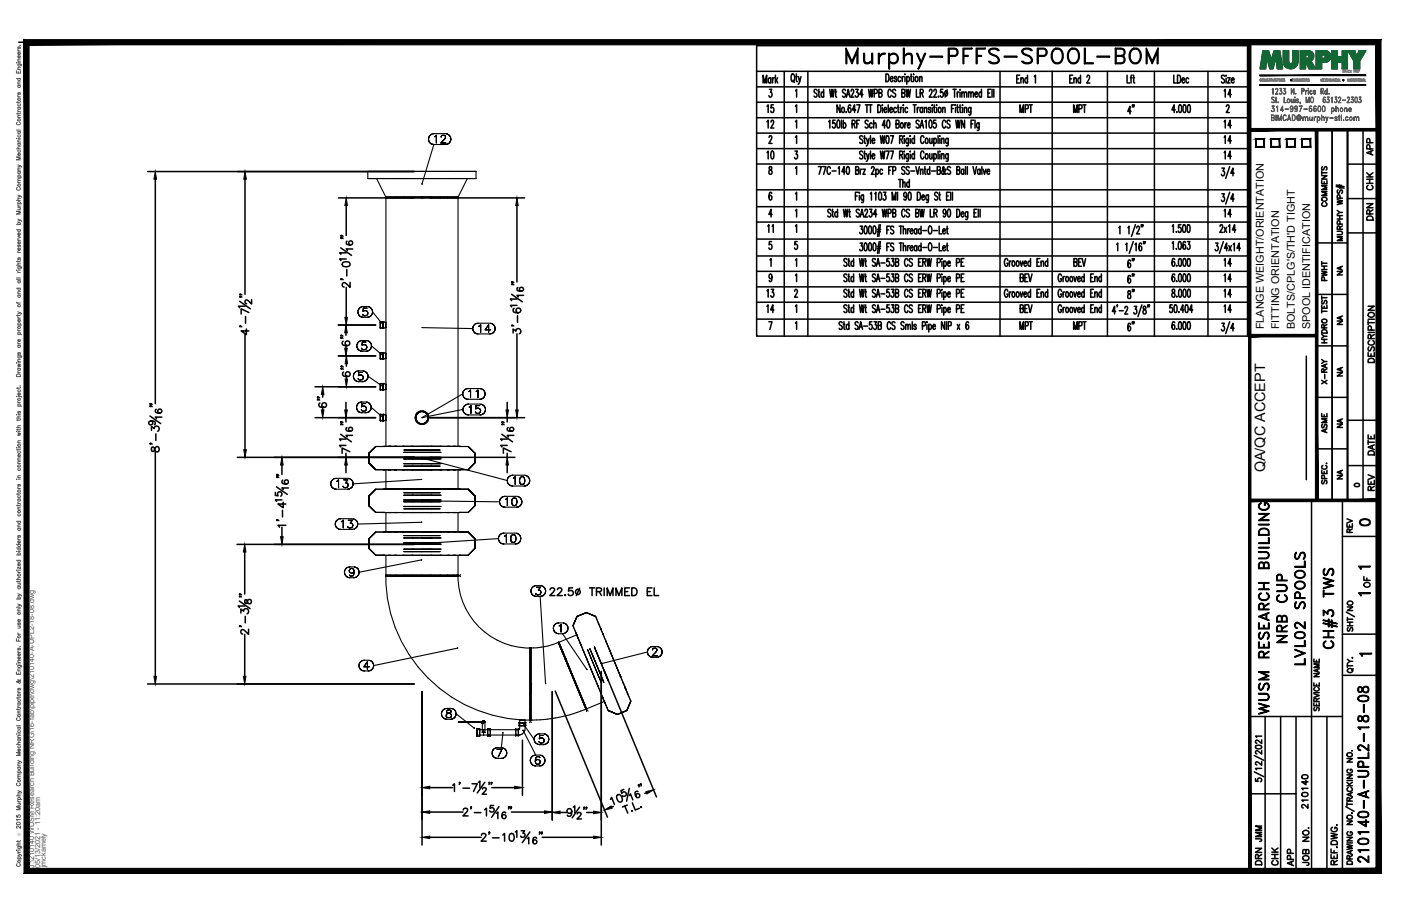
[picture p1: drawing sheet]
<svg xmlns="http://www.w3.org/2000/svg" width="432mm" height="279mm" viewBox="0 0 432 279" stroke-linecap="round" stroke-linejoin="round" font-family="sans-serif">
<defs><g id="words">
<text font-size="10.6" x="259.6" y="22.6">Murphy-PFFS-SPOOL-BOM</text>
<text font-size="7.9" x="413.1" y="201.1" transform="rotate(-90 413.1 201.1)">CH#3 TWS</text>
<g font-size="6.6">
<text x="397.6" y="199.3" transform="rotate(-90 397.6 199.3)">NRB CUP</text>
<text x="403.2" y="206" transform="rotate(-90 403.2 206)">LVL02 SPOOLS</text>
<text x="391.9" y="221.5" transform="rotate(-90 391.9 221.5)">WUSM RESEARCH BUILDING</text>
<text x="422.6" y="267.1" transform="rotate(-90 422.6 267.1)">210140-A-UPL2-18-08</text>
</g>
<text font-size="5.7" x="168.3" y="184.9">22.5 TRIMMED EL</text>
<g font-size="5.3">
<text x="239.5" y="36" transform="rotate(-90 239.5 36)">15</text>
<text x="376.1" y="31">14</text>
<text x="235.3" y="40.6">12</text>
<text x="376.1" y="40.6">14</text>
<text x="380.3" y="45.5" transform="rotate(-90 380.3 45.5)">14</text>
<text x="235.3" y="50.1">10</text>
<text x="376.1" y="50.1">14</text>
<text x="380.3" y="68.1" transform="rotate(-90 380.3 68.1)">14</text>
<text x="376.1" y="83.3">14</text>
<text x="380.3" y="88.2" transform="rotate(-90 380.3 88.2)">14</text>
<text x="239.5" y="92.8" transform="rotate(-90 239.5 92.8)">13</text>
<text x="380.3" y="92.8" transform="rotate(-90 380.3 92.8)">14</text>
<text x="239.5" y="97.7" transform="rotate(-90 239.5 97.7)">14</text>
<text x="380.3" y="97.7" transform="rotate(-90 380.3 97.7)">14</text>
<text x="417.7" y="163.3">0</text>
<text x="389.8" y="260.7" transform="rotate(-90 389.8 260.7)">JMM</text>
<text x="389.8" y="267.8" transform="rotate(-90 389.8 267.8)">DRN</text>
<text x="399.7" y="268.1" transform="rotate(-90 399.7 268.1)">APP</text>
</g>
<g font-size="4.9">
<text x="350.3" y="36.3" transform="rotate(-90 350.3 36.3)">4&quot;</text>
<text x="424" y="49" transform="rotate(-90 424 49)">APP</text>
<text x="424" y="59.6" transform="rotate(-90 424 59.6)">CHK</text>
<text x="409.9" y="64.9" transform="rotate(-90 409.9 64.9)">COMMENTS</text>
<text x="424" y="69.1" transform="rotate(-90 424 69.1)">DRN</text>
<text x="239.2" y="73" transform="rotate(-90 239.2 73)">11</text>
<text x="350.3" y="83.6" transform="rotate(-90 350.3 83.6)">6&quot;</text>
<text x="350.3" y="88.5" transform="rotate(-90 350.3 88.5)">6&quot;</text>
<text x="409.9" y="87.8" transform="rotate(-90 409.9 87.8)">PWHT</text>
<text x="350.3" y="103.4" transform="rotate(-90 350.3 103.4)">6&quot;</text>
<text x="424.4" y="112.9" transform="rotate(-90 424.4 112.9)">DESCRIPTION</text>
<text x="409.9" y="119.6" transform="rotate(-90 409.9 119.6)">X-RAY</text>
<text x="409.9" y="134.8" transform="rotate(-90 409.9 134.8)">ASME</text>
<text x="424.4" y="141.5" transform="rotate(-90 424.4 141.5)">DATE</text>
<text x="424.4" y="152.4" transform="rotate(-90 424.4 152.4)">REV</text>
<text x="417.7" y="165.5" transform="rotate(-90 417.7 165.5)">REV</text>
<text x="423" y="182.4" transform="rotate(-90 423 182.4)">OF</text>
<text x="403.9" y="250.5" transform="rotate(-90 403.9 250.5)">210140</text>
<text x="394.8" y="268.1" transform="rotate(-90 394.8 268.1)">CHK</text>
<text x="404.3" y="268.1" transform="rotate(-90 404.3 268.1)">JOB NO.</text>
</g>
<g font-size="4.4">
<text x="414.5" y="86.1" transform="rotate(-90 414.5 86.1)">NA</text>
<text x="414.5" y="101.2" transform="rotate(-90 414.5 101.2)">NA</text>
<text x="414.5" y="117.1" transform="rotate(-90 414.5 117.1)">NA</text>
<text x="414.5" y="133" transform="rotate(-90 414.5 133)">NA</text>
<text x="389.9" y="145.7" transform="rotate(-90 389.9 145.7)">QA/QC ACCEPT</text>
<text x="414.5" y="148.9" transform="rotate(-90 414.5 148.9)">NA</text>
</g>
<text font-size="4" x="416.3" y="151.3">0</text>
<g font-size="3.5">
<text x="417.3" y="176.7">1</text>
<text x="417.3" y="184.9">1</text>
<text x="417.7" y="203.6">1</text>
</g>
<g font-size="3.3">
<text x="389.5" y="101.5" transform="rotate(-90 389.5 101.5)">FLANGE WEIGHT/ORIENTATION</text>
<text x="394.3" y="101.5" transform="rotate(-90 394.3 101.5)">FITTING ORIENTATION</text>
<text x="399.1" y="101.5" transform="rotate(-90 399.1 101.5)">BOLTS/CPLG'S/TH'D TIGHT</text>
<text x="403.8" y="101.5" transform="rotate(-90 403.8 101.5)">SPOOL IDENTIFICATION</text>
</g>
<g font-size="2.2" fill="#545454">
<text x="10.5" y="267.5" transform="rotate(-90 10.5 267.5)">J:\210140 WUSM Research Building NRG\16-fab\pipe\dwg\210140-A-UPL2-18-08.dwg</text>
<text x="12.4" y="267.5" transform="rotate(-90 12.4 267.5)">05/13/2021 - 11:20am</text>
<text x="14.1" y="267.4" transform="rotate(-90 14.1 267.4)">jmckamely</text>
</g>
<text font-size="1.3" fill="#545454" x="6.3" y="257.9" transform="rotate(-90 6.3 257.9)">Ó</text>
</g></defs>
<!-- layer: HP-TWS-WLD -->
<g fill="none" stroke="#000" stroke-width=".34">
<path d="M113.4 52.9h32.8M113.9 55.1h32.3M115.6 52.9h-2.2v2.2h.5h-.5M116.1 55.1l2.8 5.7h8.3h-8.3M130.1 56.7l-.1 .1zM132.1 42.9l.1 .5-.1-.5M132.2 42.4l-.1 .5 .1-.5M132.2 43.4l.2 .5-.2-.5M132.4 41.9l-.2 .5 .2-.5M132.4 43.9l.3 .4-.3-.4M132.7 41.6l-.3 .3 .3-.3M132.7 44.3l.5 .2-.5-.2"/>
<path d="M133.2 41.3l-.5 .3 .5-.3M133.2 44.5l.5 .1-.5-.1M133.7 41.2l-.5 .1 .5-.1M133.7 41.2h3.6M133.9 42.1h.2h-.2M134.1 42.1l.4-.4-.4 .4M134.5 41.7v2.4v-2.4M135.8 44.1h1.6h-1.6M136 42.3h.1M136 42.1l.1-.2-.1 .2M136.1 41.9h.1M136.2 41.8l.2-.1-.2 .1"/>
<path d="M136.4 41.7h.4h-.4M136.8 41.7l.3 .1-.3-.1M137 43l-1.2 1.1 1.2-1.1M137.1 41.8l.1 .1-.1-.1M137.2 42.6l-.2 .4 .2-.4M137.2 41.9l.1 .2-.1-.2M137.3 42.4l-.1 .2 .1-.2M137.3 44.6l.5-.1-.5 .1M137.3 42.1v.3v-.3M137.3 44.6h-3.6l-3.6 12.1M137.8 41.3l-.5-.1 .5 .1M137.8 44.5l.5-.2-.5 .2"/>
<path d="M138.3 41.6l-.5-.3 .5 .3M138.3 44.3l.3-.4-.3 .4M138.6 41.9l-.3-.3 .3 .3M138.6 43.9l.3-.5-.3 .5M138.9 42.4l-.3-.5 .3 .5M138.9 43.4l.1-.5-.1 .5M139 42.9l-.1-.5 .1 .5M144 55.1l-2.8 5.7h-1.5h1.5M146.7 52.9h-.5h.5v2.2h-.5h.5M127.2 60.8h2.8h-2.8M130 60.8h5.6zM135.6 60.8h4.1z"/>
<path d="M110.3 96.2l.1 .5-.1-.5M110.4 95.7l-.1 .5 .1-.5M110.4 96.7l.2 .5-.2-.5M110.6 95.2l-.2 .5 .2-.5M110.6 97.2l.4 .4-.4-.4M111 94.9l-.4 .3 .4-.3M111 97.6l.4 .2-.4-.2M111.4 94.6l-.4 .3 .4-.3M111.4 97.8l.6 .1-.6-.1M111.9 97.1l-.1-.2 .1 .2M111.9 96l.1-.1-.1 .1M112 94.5l-.6 .1 .6-.1"/>
<path d="M112 95l-.1 1 .1-1M112 97.3l-.1-.2 .1 .2M112 95.9l.3-.1-.3 .1M112 97.9h1.2M112 94.5h1.2M112.3 97.4l-.3-.1 .3 .1M112.3 95.8h.4h-.4M112.7 97.4h-.4h.4M112.7 95.8l.3 .1-.3-.1M113 97.3l-.3 .1 .3-.1M113 95.9l.3 .2-.3-.2M113.1 95h-1.1h1.1"/>
<path d="M113.2 97.9l.5-.1-.5 .1M113.3 97.1l-.3 .2 .3-.2M113.3 96.1l.1 .4-.1-.4M113.4 96.5l-.1 .6zM113.7 94.6l-.5-.1 .5 .1M113.7 97.8l.5-.2-.5 .2M114.2 94.9l-.5-.3 .5 .3M114.2 97.6l.3-.4-.3 .4M114.5 95.2l-.3-.3 .3 .3M114.5 97.2l.3-.5-.3 .5M114.8 95.7l-.3-.5 .3 .5M114.8 96.7v-.5v.5"/>
<path d="M114.8 96.2v-.5v.5M114.8 96.2l3.2 3.9M117.2 99.2v.2zM117.2 99.2v.3zM117.2 99.3v.3zM117.2 99.5v.3zM117.2 99.7v.3zM117.2 100v.2zM117.2 99.4l1.7 .1M117.2 99.2v2h.9v-.2M118.1 99.3l-.9-.1v1.9M118.1 99.3v.1"/>
<path d="M118.1 99.2v.3zM118.1 99.3v.3zM118.1 99.5v.3zM118.1 99.7v.3zM118.1 100v.2zM118.1 99.2v2M118.9 99.4v1.6M146.4 100l-.4 .4 .4-.4M146.8 99.8l-.4 .2 .4-.2M147.3 99.7l-.5 .1 .5-.1M147.3 99.7h3.6M151.5 99.8l-.6-.1 .6 .1"/>
<path d="M151.9 100l-.4-.2 .4 .2M108.9 116l.1 .6-.1-.6M109 115.5l-.1 .5 .1-.5M109 116.6l.2 .4-.2-.4M109.2 115l-.2 .5 .2-.5M109.2 117l.4 .4-.4-.4M109.6 114.7l-.4 .3 .4-.3M109.6 117.4l.5 .2-.5-.2M110 106.7l.1 .5-.1-.5M110.1 106.2l-.1 .5 .1-.5M110.1 107.2l.2 .4-.2-.4M110.1 114.5l-.5 .2 .5-.2"/>
<path d="M110.1 117.6l.5 .1-.5-.1M110.3 105.7l-.2 .5 .2-.5M110.3 107.6l.4 .4-.4-.4M110.5 117l-.2-.2 .2 .2M110.5 115.9h.1M110.6 114.4l-.5 .1 .5-.1M110.6 117.7h1.1M110.6 114.4h1.1M110.6 114.8l-.1 1.1 .1-1.1M110.6 117.1l-.1-.1 .1 .1M110.6 115.8l.3-.2-.3 .2M110.7 105.3l-.4 .4 .4-.4"/>
<path d="M110.7 108l.5 .2-.5-.2M110.9 117.2l-.3-.1 .3 .1M110.9 115.6h.4h-.4M111.2 105.1l-.5 .2 .5-.2M111.2 108.2l.5 .1-.5-.1M111.3 117.2h-.4h.4M111.3 115.6l.3 .2-.3-.2M111.6 107.6l-.2-.2 .2 .2M111.6 106.5h.1M111.6 117.1l-.3 .1 .3-.1M111.6 115.8l.2 .2-.2-.2M111.7 105l-.5 .1 .5-.1"/>
<path d="M111.7 105.5l-.1 1 .1-1M111.7 107.7h.1M111.7 106.4l.3-.1-.3 .1M111.7 108.3h1.1M111.7 105h1.1M111.7 114.8h-1.1h1.1M111.7 117.7l.6-.1-.6 .1M111.8 116.9l-.2 .2 .2-.2M111.8 116l.2 .3-.2-.3M112 116.3l-.2 .6zM112 107.9l-.3-.2 .3 .2M112 106.3h.4h-.4"/>
<path d="M112.3 114.5l-.6-.1 .6 .1M112.3 117.6l.4-.2-.4 .2M112.4 107.9h-.4h.4M112.4 106.3l.3 .1-.3-.1M112.7 107.7l-.3 .2 .3-.2M112.7 106.4l.2 .2-.2-.2M112.7 114.7l-.4-.2 .4 .2M112.7 117.4l.4-.4-.4 .4M112.8 105.5h-1.1h1.1M112.8 108.3l.6-.1-.6 .1M112.9 107.5l-.2 .2 .2-.2M112.9 106.6l.2 .4-.2-.4"/>
<path d="M113.1 107l-.2 .5zM113.1 115l-.4-.3 .4 .3M113.1 117l.3-.4-.3 .4M113.4 105.1l-.6-.1 .6 .1M113.4 108.2l.4-.2-.4 .2M113.4 115.5l-.3-.5 .3 .5M113.4 116.6v-.6v.6M113.4 116v-.5v.5M113.4 116l4.6 3.2M113.8 105.3l-.4-.2 .4 .2M113.8 108l.4-.4-.4 .4M114.2 105.7l-.4-.4 .4 .4"/>
<path d="M114.2 107.6l.2-.4-.2 .4M114.4 106.2l-.2-.5 .2 .5M114.4 107.2l.1-.5-.1 .5M114.5 106.7l-.1-.5 .1 .5M114.5 106.7l3.5 3M117.2 108.9v1.7M117.2 108.7v.3zM117.2 108.9v.3zM117.2 109v.3zM117.2 109.2v.3zM117.2 109.5v.3zM117.2 109.8v.2z"/>
<path d="M117.2 110v.3zM117.2 110.2v.3zM117.2 110.3v.3zM117.2 110.5v.3zM117.2 110.6v.2zM117.2 110.6h.1M117.2 109h1.7M117.2 108.9h.9M117.2 108.7v2.1h.9v-.2M117.2 118.4v1.8M117.2 118.3v.2zM117.2 118.3v.3z"/>
<path d="M117.2 118.4v.3zM117.2 118.6v.3zM117.2 118.8v.3zM117.2 119v.3zM117.2 119.3v.2zM117.2 119.5v.3zM117.2 119.7v.3zM117.2 119.9v.3zM117.2 118.5l1.7 .1M117.2 118.4h.9M117.2 118.3v2h.9v-.2M117.2 100.2v.3z"/>
<path d="M117.2 100.4v.3zM117.2 100.7v.3zM117.2 100.8v.3zM117.2 101v.2zM117.2 101.1h1.7M118 109.6h.1M118 119.2h.1M118.1 100.1h.1M118.1 108.9v.1M118.1 108.7v.3zM118.1 108.9v.3zM118.1 109v.3z"/>
<path d="M118.1 109.2v.3zM118.1 109.5v.3zM118.1 109.8v.2zM118.1 110v.3zM118.1 110.2v.3zM118.1 110.3v.3zM118.1 118.4v.1M118.1 118.3v.3zM118.1 118.4v.3zM118.1 118.6v.3zM118.1 118.8v.3zM118.1 119v.3z"/>
<path d="M118.1 119.3v.2zM118.1 119.5v.3zM118.1 119.7v.3zM118.1 119.9v.3zM118.1 100.2v.3zM118.1 100.4v.3zM118.1 100.7v.3zM118.1 100.8v.3zM118.1 108.7v2.1M118.1 118.3v2M118.9 108.9v1.7h-1.7M118.9 118.4v1.7"/>
<path d="M130.2 101h-.2l15.7 .3M143.7 119.9l-.4 .2 .4-.2M144.3 119.8l-.6 .1 .6-.1M144.3 119.8h3.6M145.7 101.3l.1 .5-.1-.5M145.8 100.8l-.1 .5 .1-.5M145.8 101.8l.2 .5-.2-.5M146 100.4l-.2 .4 .2-.4M146 102.3l.4 .4-.4-.4M146.4 102.7l.4 .2-.4-.2M146.8 102.9l.5 .1-.5-.1M147.3 103h3.6"/>
<path d="M147.6 100.6l.2-.1-.2 .1M147.8 100.5l.4-.4-.4 .4M148.2 100.1v2.4v-2.4M148.4 119.9l-.5-.1 .5 .1M149.5 101.7h1.7h-1.7M150.6 100.1l-1.1 1.6 1.1-1.6M150.6 100.1v2.4v-2.4M150.9 103l.6-.1-.6 .1M151.5 102.9l.4-.2-.4 .2M151.9 102.7l.4-.4-.4 .4M152.3 100.4l-.4-.4 .4 .4M152.3 102.3l.2-.5-.2 .5"/>
<path d="M152.5 100.8l-.2-.4 .2 .4M152.5 101.8l.1-.5-.1 .5M152.6 101.3l-.1-.5 .1 .5M109.9 125.6l.1 .5-.1-.5M110 125.1l-.1 .5 .1-.5M110 126.1l.2 .5-.2-.5M110.2 124.7l-.2 .4 .2-.4M110.2 126.6l.4 .4-.4-.4M110.6 124.3l-.4 .4 .4-.4M110.6 127l.4 .2-.4-.2M111 124l-.4 .3 .4-.3M111 127.2l.5 .1-.5-.1"/>
<path d="M111.4 126.6v-.2v.2M111.4 125.5l.2-.2-.2 .2M111.5 124h-.5h.5M111.5 127.3h1.2M111.5 124h1.2M111.6 124.4l-.2 1.1 .2-1.1M111.6 126.7h.1M111.6 125.3h.3h-.3M111.9 126.8l-.3-.1 .3 .1M111.9 125.3h.4h-.4M112.3 126.8h-.4h.4M112.3 125.3h.3h-.3"/>
<path d="M112.6 126.7l-.3 .1 .3-.1M112.6 125.3l.2 .3-.2-.3M112.7 124.4h-1.1h1.1M112.7 127.3l.5-.1-.5 .1M112.8 126.5l-.2 .2 .2-.2M112.8 125.6l.1 .3-.1-.3M112.9 125.9l-.1 .6zM113.2 124h-.5h.5M113.2 127.2l.5-.2-.5 .2M113.7 139.8l2.1-2.1-2.1 2.1v2.9v-2.9v2.9l2.1 2.2-2.1-2.2 2.1 2.2-2.1-2.2zM113.7 124.3l-.5-.3 .5 .3M113.7 127l.4-.4-.4 .4"/>
<path d="M114.1 124.7l-.4-.4 .4 .4M114.1 126.6l.2-.5-.2 .5M114.3 125.1l-.2-.4 .2 .4M114.3 126.1l.1-.5-.1 .5M114.4 125.6l-.1-.5 .1 .5M114.4 125.6l3.6 3.1M115.8 137.7l-2.1 2.1 2.1-2.1M115.8 137.7h2.8h-.5M117.2 120v.3zM117.2 120.1v.2zM117.2 120.1h1.7M117.2 127.8v.2z"/>
<path d="M117.2 127.8v.3zM117.2 127.9v.3zM117.2 128.1v.3zM117.2 128.3v.3zM117.2 128.6v.2zM117.2 128.8v.3zM117.2 129v.3zM117.2 129.2v.3zM117.2 129.4v.3zM117.2 129.5v.3zM117.2 129.6v.2zM117.2 128l1.7 .1"/>
<path d="M117.2 129.7h1.7M117.2 127.8v2h.9v-.2M118 128.7h.1M118.1 127.9l-.9-.1v1.9M118.1 127.9v.1M118.1 127.8v.3zM118.1 127.9v.3zM118.1 128.1v.3zM118.1 128.3v.3zM118.1 128.6v.2zM118.1 128.8v.3zM118.1 129v.3z"/>
<path d="M118.1 129.2v.3zM118.1 129.4v.3zM118.1 127.8v2M118.9 137.7v-76.7h22.3v76.7M118.9 128v1.6M119.7 137.7h-1.1h1.1M119.7 137.7h1.9zM121.6 137.7h2.5zM124.1 137.7h2.8zM124.5 138.8h2.7h-2.7M124.5 137.7h5.5M124.5 139.5h11.1"/>
<path d="M126.9 137.7h3.1zM127.2 138.8h2.8h-2.8M128 128.3v1.1M128 129.4a2.09 2.09 0 0 0 2.1 1.5 2.09 2.09 0 0 0 2-1.5M128 128.3a2.09 2.09 0 0 1 2.1-1.6 2.09 2.09 0 0 1 2 1.6M128.2 129.3v-1l.2 1.4M128.2 129.3l.2 .4M128.4 127.9l-.2 .4 .2-.4M128.4 127.9l-.2 1.4M128.4 129.7l1.2 .9M128.7 127.5l-.3 .4 .3-.4M128.7 127.5l-.3 .4"/>
<path d="M129.1 127.2l-.4 .3 .4-.3M129.1 127.2l-.4 .3M129.6 127l-.5 .2 .5-.2M129.6 130.6h.9M129.6 127l-.5 .2M130 126.9l-.4 .1 .4-.1M130 128.8h.2zM130 137.7h5.6M130 139.5h2.9h-2.9M130 138.8h2.9h-2.9M130 126.9l-.4 .1M130 126.9a1.81 1.81 0 0 1 1.9 1.4"/>
<path d="M131.9 128.3v1zM131.9 129.3a1.73 1.73 0 0 1-1.4 1.3M131.9 128.3v1M132.1 128.3v1.1zM132.9 138.8h2.7h-2.7M136 137.7h-2.9h2.9M136 137.7h-.4h.4M138.5 137.7h-2.5h2.5M138.5 137.7h-.6h.6M140.4 137.7h-1.9h1.9M140.4 137.7h-.7h.7M141.5 137.7h-1.1h1.1"/>
<path d="M141.5 137.7h.5zM142.6 121.5l.1 .5-.1-.5M142.6 121.5l-12.4 7.2M142.7 121l-.1 .5 .1-.5M142.7 122l.2 .5-.2-.5M142.7 126.3l-12.7 2.5M142.7 126.3l.1 .5-.1-.5M142.8 125.8l-.1 .5 .1-.5M142.8 126.8l.2 .5-.2-.5M142.9 120.5l-.2 .5 .2-.5M142.9 122.5l.4 .3-.4-.3M143 125.3l-.2 .5 .2-.5"/>
<path d="M143 127.3l.4 .3-.4-.3M143.3 120.1l-.4 .4 .4-.4M143.3 122.8l.4 .3-.4-.3M143.4 125l-.4 .3 .4-.3M143.4 127.6l.5 .3-.5-.3M143.7 123.1h.6h-.6M143.9 124.7l-.5 .3 .5-.3M143.9 127.9l.5 .1-.5-.1M144.3 123.1h3.6M144.3 137.7h-2.8h2.8M144.3 137.7l2.1 2.1-2.1-2.1 2.1 2.1v2.9l-2.1 2.2 2.1-2.2v-2.9v2.9v-2.9zM144.4 124.6l-.5 .1 .5-.1"/>
<path d="M144.4 128h3.5M144.4 124.6h3.5M144.5 120.8l.2-.2-.2 .2M144.6 125.5l.2-.1-.2 .1M144.7 120.6l.3-.3-.3 .3M144.8 125.4l.3-.3-.3 .3M145 120.3v2.4v-2.4M145.1 125.1v2.4v-2.4M146.6 127.2l-.1-.2 .1 .2M146.6 126.1h.1M146.7 125.1l-.1 1 .1-1M146.7 127.4h.1"/>
<path d="M146.7 126l.4-.1-.4 .1M146.8 120.8l.2-.2-.2 .2M147 120.6l.3-.3-.3 .3M147.1 127.5l-.4-.1 .4 .1M147.1 125.9h.3h-.3M147.3 120.3v2.4v-2.4M147.4 127.5h-.3h.3M147.4 125.9l.4 .1-.4-.1M147.8 127.4l-.4 .1 .4-.1M147.8 126l.2 .2-.2-.2M147.9 123.1h.5h-.5M147.9 125.1h-1.2h1.2"/>
<path d="M147.9 128l.5-.1-.5 .1M148 127.1l-.2 .3 .2-.3M148 126.2l.1 .4-.1-.4M148.1 126.6l-.1 .5zM148.4 123.1l.4-.3-.4 .3M148.4 124.7l-.5-.1 .5 .1M148.4 127.9l.5-.3-.5 .3M148.8 120.1l-.4-.2 .4 .2M148.8 122.8l.4-.3-.4 .3M148.9 125l-.5-.3 .5 .3M148.9 127.6l.4-.3-.4 .3M149.2 120.5l-.4-.4 .4 .4"/>
<path d="M149.2 122.5l.2-.5-.2 .5M149.3 125.3l-.4-.3 .4 .3M149.3 127.3l.2-.5-.2 .5M149.4 121l-.2-.5 .2 .5M149.4 122l.1-.5-.1 .5M149.5 121.5l-.1-.5 .1 .5M149.5 125.8l-.2-.5 .2 .5M149.5 126.8l.1-.5-.1 .5M149.6 126.3l-.1-.5 .1 .5M101.9 149.2l.1 .5-.1-.5M102 148.7l-.1 .5 .1-.5M102 149.7l.3 .5-.3-.5"/>
<path d="M102.3 148.2l-.3 .5 .3-.5M102.3 150.2l.3 .3-.3-.3M102.6 147.9l-.3 .3 .3-.3M102.6 150.5l.5 .3-.5-.3M103.1 147.6l-.5 .3 .5-.3M103.1 150.8l.5 .1-.5-.1M103.6 147.5l-.5 .1 .5-.1M103.6 150.9h3.6M103.6 147.5h3.6M103.8 148.4l.2-.1-.2 .1M104 148.3l.3-.3-.3 .3M104.3 148v2.4v-2.4"/>
<path d="M105 160h-.5h.5M105 160h3.6M105.7 149.9l.2 .4zM105.9 148h1.3h-1.3M105.9 150.3l.7 .1zM106.5 148.9h.3h-.3M106.8 148.9l.3 .1-.3-.1M107 150.3l-.4 .1 .4-.1M107.1 149h.1M107.2 148l-.7 .9 .7-.9M107.2 150.1l-.2 .2 .2-.2M107.2 150.9l.5-.1-.5 .1"/>
<path d="M107.2 149.1l.1 .4-.1-.4M107.3 149.5l-.1 .6zM107.7 147.6l-.5-.1 .5 .1M107.7 150.8l.4-.3-.4 .3M108.1 147.9l-.4-.3 .4 .3M108.1 150.5l.4-.3-.4 .3M108.5 148.2l-.4-.3 .4 .3M108.5 150.2l.2-.5-.2 .5M108.7 148.7l-.2-.5 .2 .5M108.7 149.7l.1-.5-.1 .5M115.8 150.9l-2.1 2.1 2.1-2.1M115.8 150.9l-2.1 2.1v2.9v-2.9v2.9l2.1 2.1-2.1-2.1 2.1 2.1-2.1-2.1v-2.9z"/>
<path d="M115.8 158h2.8h-2.8M115.8 144.9h2.8h-2.8M115.8 150.9h2.8M118.1 150.8h.5l-.5 .1M118.1 158.1h11.9h-3.1M118.1 158.1h8.8M118.1 144.9h11.9h-3.1M118.1 144.9h8.8M118.1 144.9h.1M118.1 158v.1M118.9 144.9v5.9M118.9 158.1v5.9"/>
<path d="M119.7 150.8h-1.1h1.1M119.7 150.8h1.9zM121.6 150.8h2.5zM124.1 150.8h2.8zM124.5 152h2.7h-2.7M124.5 150.8h5.5M124.5 154.2h11.1M124.5 152.7h11.1M124.5 141.5h11.1M124.5 143h11.1M124.5 141h11.1M124.5 154.7h11.1"/>
<path d="M124.5 156.2h11.1M126.9 150.8h3.1zM127.2 152h2.8h-2.8M127.2 143.7h-2.7h2.7M127.2 156.9h-2.7h2.7M129.9 147.9l-21.1 1.3-.1-.5 .1 .5M130 150.8h5.6M130 141.3h.2zM130 154.2h2.9h-2.9M130 152.7h2.9h-2.9M130 152h2.9h-2.9M130 143.7h-2.8h2.8"/>
<path d="M130 141h2.9h-2.9M130 156.9h-2.8h2.8M130.2 154.5h-.2l24 .3M130.2 141.3l26.2 6.9M132.9 152h2.7h-2.7M132.9 141.5h-2.9h2.9M132.9 143h-2.9h2.9M132.9 143.7h-2.9h2.9M132.9 154.7h-2.9h2.9M132.9 156.2h-2.9h2.9M132.9 156.9h-2.9h2.9M135.6 158.1h-5.6h10.4"/>
<path d="M135.6 144.9h-5.6h10.4M135.6 143.7h-2.7h2.7M135.6 156.9h-2.7h2.7M136 150.8h-2.9h2.9M136 150.8h-.4h.4M138.5 150.8h-2.5h2.5M138.5 150.8h-.6h.6M140.4 150.8h-1.9h1.9M140.4 150.8h-.7h.7M141.2 144.9v5.9M141.2 158.1v5.9M141.5 150.8h-1.1h1.1"/>
<path d="M141.5 150.8l.5 .1M141.5 150.8h.5M142 144.9h.1M142 158v.1M144.3 158l-17.4 .1M144.3 150.9h-2.8h2.8M144.3 158l2.1-2.1-2.1 2.1M144.3 150.9l2.1 2.1-2.1-2.1 2.1 2.1v2.9l-2.1 2.1 2.1-2.1v-2.9v2.9v-2.9zM144.3 144.9h-17.4M144.3 144.9l2.1-2.2-2.1 2.2M154 154.8v.5v-.5M154 154.2v.6v-.6"/>
<path d="M154 155.3l.2 .4-.2-.4M154.2 153.8l-.2 .4 .2-.4M154.2 155.7l.4 .4-.4-.4M154.6 153.4l-.4 .4 .4-.4M154.6 156.1l.5 .2-.5-.2M155.1 153.1l-.5 .3 .5-.3M155.1 156.3l.5 .1-.5-.1M155.6 153.1h-.5h.5M155.6 156.4h3.6M155.6 153.1h3.6M155.8 154l.2-.1-.2 .1M156 153.9l.4-.3-.4 .3"/>
<path d="M156.4 153.6v2.3v-2.3M156.4 148.2v.5v-.5M156.4 147.7v.5v-.5M156.4 148.7l.3 .5-.3-.5M156.7 147.2l-.3 .5 .3-.5M156.7 149.2l.3 .3-.3-.3M157 146.9l-.3 .3 .3-.3M157 149.5l.5 .3-.5-.3M157.5 146.6l-.5 .3 .5-.3M157.5 149.8l.5 .1-.5-.1M157.7 154.6v.3v-.3M157.7 154.9l.1 .6-.1-.6"/>
<path d="M157.8 154l-.1 .6 .1-.6M157.8 155.5l.3 .3-.3-.3M158 146.5l-.5 .1 .5-.1M158 149.9h3.6M158 146.5h3.6M158.1 153.7l-.3 .3 .3-.3M158.1 155.8l.3 .1-.3-.1M158.2 147.5l.2-.2-.2 .2M158.4 153.6l-.3 .1 .3-.1M158.4 155.9h.3h-.3M158.4 147.3l.4-.3-.4 .3M158.7 153.6h-.3h.3"/>
<path d="M158.7 155.9l.3-.1-.3 .1M158.8 147v2.4v-2.4M159 153.7l-.3-.1 .3 .1M159 155.8l.2-.3-.2 .3M159.2 154l-.2-.3 .2 .3M159.2 156.4l.5-.1-.5 .1M159.2 155.5l.1-.6-.1 .6M159.2 154l.1 .9zM159.7 153.1h-.5h.5M159.7 156.3l.5-.2-.5 .2M160.1 148v.4v-.4M160.1 148.4l.2 .6-.2-.6"/>
<path d="M160.2 153.4l-.5-.3 .5 .3M160.2 156.1l.3-.4-.3 .4M160.3 147.5l-.2 .5 .2-.5M160.3 149l.2 .3-.2-.3M160.5 147.1l-.2 .4 .2-.4M160.5 149.3l.3 .1-.3-.1M160.5 153.8l-.3-.4 .3 .4M160.5 155.7l.3-.4-.3 .4M160.8 154.2l-.3-.4 .3 .4M160.8 155.3l.1-.5-.1 .5M160.8 147l-.3 .1 .3-.1M160.8 149.4h.3h-.3"/>
<path d="M160.9 154.8l-.1-.6 .1 .6M161.1 147h-.3h.3M161.1 149.4l.3-.1-.3 .1M161.4 147.1l-.3-.1 .3 .1M161.4 149.3l.2-.3-.2 .3M161.6 149.9l.5-.1-.5 .1M161.6 147.5l-.2-.4 .2 .4M161.6 149l.1-.6-.1 .6M161.6 147.5l.1 .9zM162.1 146.6l-.5-.1 .5 .1M162.1 149.8l.4-.3-.4 .3M162.5 146.9l-.4-.3 .4 .3"/>
<path d="M162.5 149.5l.4-.3-.4 .3M162.9 147.2l-.4-.3 .4 .3M162.9 149.2l.3-.5-.3 .5M163.2 147.7l-.3-.5 .3 .5M163.2 148.7l.1-.5-.1 .5M163.3 148.2l-.1-.5 .1 .5M103.3 161.6l.1 .5-.1-.5M103.4 161.1l-.1 .5 .1-.5M103.4 162.1l.3 .5-.3-.5M103.7 160.6l-.3 .5 .3-.5M103.7 162.6l.3 .4-.3-.4M104 160.3l-.3 .3 .3-.3"/>
<path d="M104 163l.5 .2-.5-.2M104.5 160l-.5 .3 .5-.3M104.5 163.2l.5 .1-.5-.1M105 163.3h3.6M105.2 160.9l.2-.1-.2 .1M105.4 160.8l.4-.4-.4 .4M105.8 160.4v2.4v-2.4M106.2 176.5v.5v-.5M106.2 176v.5v-.5M106.2 177l.3 .4-.3-.4M106.5 175.5l-.3 .5 .3-.5M106.5 177.4l.3 .4-.3-.4"/>
<path d="M106.8 175.1l-.3 .4 .3-.4M106.8 177.8l.5 .3-.5-.3M107.1 162.3l.2 .4zM107.3 174.9l-.5 .2 .5-.2M107.3 178.1l.6 .1-.6-.1M107.3 160.4h1.3h-1.3M107.3 162.7l.8 .1zM107.6 176.1h.1M107.6 176l.2-.4-.2 .4M107.8 176.4l-.2-.3 .2 .3M107.8 175.6l.2-.2-.2 .2M107.9 174.8l-.6 .1 .6-.1"/>
<path d="M107.9 177.6l-.1-.3 .1 .3M107.9 178.2h1.1M107.9 174.8h1.1M107.9 161.3h.4h-.4M108 176.6l-.2-.2 .2 .2M108 175.4l.3-.1-.3 .1M108.2 177.7l-.3-.1 .3 .1M108.3 161.3l.2 .1-.2-.1M108.3 176.8l-.3-.2 .3 .2M108.3 175.3h.1M108.4 162.7l-.3 .1 .3-.1M108.4 177.7h-.2h.2"/>
<path d="M108.4 176.8h.1M108.4 175.3l.4 .1-.4-.1M108.5 161.4l.1 .2-.1-.2M108.6 163.3l.5-.1-.5 .1M108.6 160.4l-.7 .9 .7-.9M108.6 162.5l-.2 .2 .2-.2M108.6 161.6l.1 .3-.1-.3M108.7 161.9l-.1 .6zM108.8 176.6l-.4 .2 .4-.2M108.8 177.6l-.4 .1 .4-.1M108.8 175.4l.2 .2-.2-.2M109 176.4l-.2 .2 .2-.2"/>
<path d="M109 177.2l-.2 .4 .2-.4M109 175.6v.8zM109 178.2l.5-.1-.5 .1M109.1 160h-.5h.5M109.1 163.2l.4-.2-.4 .2M109.1 176.6l-.1 .6 .1-.6M109.1 176.1v.5v-.5M109.5 174.9l-.5-.1 .5 .1M109.5 178.1l.5-.3-.5 .3M109.5 160.3l-.4-.3 .4 .3M109.5 163l.4-.4-.4 .4M109.9 160.6l-.4-.3 .4 .3"/>
<path d="M109.9 162.6l.3-.5-.3 .5M110 175.1l-.5-.2 .5 .2M110 177.8l.4-.4-.4 .4M110.2 161.1l-.3-.5 .3 .5M110.2 162.1l.1-.5-.1 .5M110.3 161.6l-.1-.5 .1 .5M110.4 175.5l-.4-.4 .4 .4M110.4 177.4l.2-.4-.2 .4M110.6 176l-.2-.5 .2 .5M110.6 177l.1-.5-.1 .5M113.7 166.1l2.1-2-2.1 2v3v-3v3l2.1 2.1-2.1-2.1 2.1 2.1-2.1-2.1zM115.8 164.1l-2.1 2 2.1-2"/>
<path d="M115.8 171.2h2.8h-2.8M115.8 164.1l2.8-.1-.5 .1M118.1 171.3h11.9h-3.1M118.1 171.3h8.8M118.1 171.2v.1M118.9 171.3v6.1h22.3v-6.1M118.9 177.6h1.5h-1.5a44.3 44.3 0 0 0 44.5 44.5v-22.3a22.1 22.1 0 0 1-22.2-22.2h-1.5h1.5M119.7 164h-1.1h1.1M119.7 164h1.9zM121.6 164h2.5zM122.2 177.6h-1.8h1.8M124.1 164h2.8z"/>
<path d="M124.5 165.2h2.7h-2.7M124.5 177.6h-2.3h2.3M124.5 164h5.5M124.5 167.9h11.1M124.5 169.4h11.1M124.5 167.4h11.1M124.5 165.9h11.1M126.9 164h3.1zM127.2 170.1h-2.7h2.7M127.2 165.2h2.8h-2.8M127.2 177.6h-2.7h2.7M129.9 172.7l-19.2 3.8-.1-.5 .1 .5"/>
<path d="M129.9 161h.1M129.9 161.1l-19.6 .5M130 164h5.6M130 167.6h.2zM130 170.1h-2.8h2.8M130 167.4h2.9h-2.9M130 165.9h2.9h-2.9M130 165.2h2.9h-2.9M130 177.6h-2.8h2.8M132.9 167.9h-2.9h2.9M132.9 169.4h-2.9h2.9M132.9 170.1h-2.9h2.9"/>
<path d="M132.9 165.2h2.7h-2.7M132.9 177.6h-2.9h2.9M135.6 171.3h-5.6h10.4M135.6 170.1h-2.7h2.7M135.6 177.6h-2.7h2.7M135.6 177.6h4.1zM136 164h-2.9h2.9M136 164h-.4h.4M138.5 164h-2.5h2.5M138.5 164h-.6h.6M140.4 164h-1.9h1.9M140.4 164h-.7h.7"/>
<path d="M141.5 164h-1.1h1.1M141.5 164l.5 .1zM141.5 171.2h2.8M142 171.2l-15.1 .1M144.3 164.1h-2.8h2.8M144.3 171.2l2.1-2.1-2.1 2.1M144.3 164.1l2.1 2-2.1-2 2.1 2v3l-2.1 2.1 2.1-2.1v-3v3v-3zM153.6 166.1l.1 .5-.1-.5M153.6 166.1l-23.4 1.5M153.7 165.6l-.1 .5 .1-.5M153.7 166.6l.3 .5-.3-.5M154 165.1l-.3 .5 .3-.5"/>
<path d="M154 167.1l.3 .4-.3-.4M154.3 164.7l-.3 .4 .3-.4M154.3 167.5l.5 .2-.5-.2M154.8 164.5l-.5 .2 .5-.2M154.8 167.7l.5 .1-.5-.1M155.3 164.4l-.5 .1 .5-.1M155.3 167.8h3.6M155.3 164.4h3.6M155.5 165.3h.2h-.2M155.7 165.3l.4-.4-.4 .4M156.1 164.9v2.4v-2.4M157.4 165.9v.4v-.4"/>
<path d="M157.4 166.3l.1 .5-.1-.5M157.5 165.3l-.1 .6 .1-.6M157.5 166.8l.3 .4-.3-.4M157.8 165l-.3 .3 .3-.3M157.8 167.2l.3 .1-.3-.1M158.1 164.9l-.3 .1 .3-.1M158.1 167.3h.2h-.2M158.3 164.9h-.2h.2M158.3 167.3l.4-.1-.4 .1M158.7 165l-.4-.1 .4 .1M158.7 167.2l.2-.4-.2 .4M158.9 167.8l.5-.1-.5 .1"/>
<path d="M158.9 165.3l-.2-.3 .2 .3M158.9 166.8l.1-.5-.1 .5M158.9 165.3l.1 1zM159.4 164.5l-.5-.1 .5 .1M159.4 167.7l.4-.2-.4 .2M159.8 164.7l-.4-.2 .4 .2M159.8 167.5l.4-.4-.4 .4M160.2 165.1l-.4-.4 .4 .4M160.2 167.1l.2-.5-.2 .5M160.4 165.6l-.2-.5 .2 .5M160.4 166.6l.1-.5-.1 .5M160.5 166.1l-.1-.5 .1 .5"/>
<path d="M141 199.8h.2zM141 199.9l-25.8 5.4M163.4 199.8v22.3M163.6 199.8v22.3a44 44 0 0 0 17-3.4l-1.2-3 1.2 3M163.6 182.3l.1 .5-.1-.5M163.7 181.8l-.1 .5 .1-.5M163.7 182.8l.2 .4-.2-.4M163.9 181.3l-.2 .5 .2-.5M163.9 183.2l.4 .4-.4-.4M164.3 180.9l-.4 .4 .4-.4M164.3 183.6l.5 .2-.5-.2M164.8 180.7l-.5 .2 .5-.2"/>
<path d="M164.8 183.8l.5 .1-.5-.1M165.1 183l.2 .3zM165.3 180.6l-.5 .1 .5-.1M165.3 183.9h1.2l1.6 26.8M165.3 180.6h1.2M165.3 181.1h1.3h-1.3M165.3 183.3l.7 .2zM165.9 182h.3h-.3M166.2 182l.3 .1-.3-.1M166.4 183.3l-.4 .2 .4-.2M166.6 181.1l-.7 .9 .7-.9M170.5 193.7l.1 .6-.1-.6"/>
<path d="M170.6 193.2l-.1 .5 .1-.5M170.6 194.3l.2 .4-.2-.4M170.8 192.8l-.2 .4 .2-.4M170.8 194.7l.4 .4-.4-.4M171.2 192.4l-.4 .4 .4-.4M171.2 195.1l.5 .3-.5-.3M171.7 192.2l-.5 .2 .5-.2M171.7 195.4h.5h-.5M172.1 198.1l1.2 3.1-1.2-3.1a21.8 21.8 0 0 1-8.5 1.7v22.3M172.2 192.1l-.5 .1 .5-.1M172.2 195.4h1.2M172.2 192.1h1.2"/>
<path d="M172.3 193l.3-.1-.3 .1M172.6 192.9l.3-.3-.3 .3M172.9 192.6v2.3v-2.3M173.4 195.4h.5h-.5M173.4 195.4l7.4 11M173.9 192.2l-.5-.1 .5 .1M173.9 195.4l.5-.3-.5 .3M174.4 192.4l-.5-.2 .5 .2M174.4 195.1l.3-.4-.3 .4M174.7 192.8l-.3-.4 .3 .4M174.7 194.7l.3-.4-.3 .4M175 193.2l-.3-.4 .3 .4"/>
<path d="M175 194.3v-.6v.6M175 193.7v-.5v.5M177.5 195.1l.6 1.4zM177.8 190.1l-1.2 2.9 1.2 2.9-1.2-2.9zM177.8 190.1l2.9-1.2 2.9 1.2-2.9-1.2-2.9 1.2-1.2 2.9zM177.8 190.1l2.9-1.2-2.9 1.2M177.9 196.1l-.1-.3-5.5 2.3 6.3 15.4 2.2 5.1 5.5-2.3M177.9 196.2l.9 2.1M178.1 196.5l.7 1.8M178.3 197.2l1 2.3M178.8 198.3l2 4.9M180.7 188.9l2.9 1.2-2.9-1.2"/>
<path d="M183.2 199.5l1 2.5M183.6 190.1l.9 2.3M184.4 192.2l.7 1.5zM185.1 193.7l.7 1.7M185.8 195.4l.9 2.3M186.7 197.7l1.1 2.6M186.9 198l2.1 5.2-1.2-2.9M200.2 199.7l-.4 .4 .4-.4M200.7 199.5l-.5 .2 .5-.2M201.2 199.4l-.5 .1 .5-.1M201.2 199.4h1.2M201.4 200l.2-.1-.2 .1"/>
<path d="M201.6 199.9h.4h-.4M202 199.9l.3 .1-.3-.1M202.3 200l.1 .1-.1-.1M202.9 199.5l-.5-.1 .5 .1M203.4 199.7l-.5-.2 .5 .2M110.6 205.3l.1 .5-.1-.5M110.7 204.8l-.1 .5 .1-.5M110.7 205.8l.2 .4-.2-.4M110.9 204.3l-.2 .5 .2-.5M110.9 206.2l.4 .4-.4-.4M111.3 203.9l-.4 .4 .4-.4M111.3 206.6l.5 .2-.5-.2"/>
<path d="M111.8 203.7l-.5 .2 .5-.2M111.8 206.8l.5 .1-.5-.1M112.1 205.6h1.7h-1.7M112.3 203.6l-.5 .1 .5-.1M112.3 206.9h1.2M112.3 203.6h1.2M113.2 204.1l-1.1 1.5 1.1-1.5M113.2 204.1v2.3v-2.3M113.5 206.9l.5-.1-.5 .1M114 203.7l-.5-.1 .5 .1M114 206.8l.5-.2-.5 .2M114.5 203.9l-.5-.2 .5 .2"/>
<path d="M114.5 206.6l.3-.4-.3 .4M114.8 204.3l-.3-.4 .3 .4M114.8 206.2l.3-.4-.3 .4M115.1 204.8l-.3-.5 .3 .5M115.1 205.8l.1-.5-.1 .5M115.2 205.3l-.1-.5 .1 .5M136.1 219.6l-.1 .5 .1-.5M136.4 219.1l-.3 .5 .3-.5M136.8 218.8l-.4 .3 .4-.3M137.2 218.6l-.4 .2 .4-.2M137.7 219.3v.2v-.2M137.7 219.5l.1 .2-.1-.2"/>
<path d="M137.7 218.5l-.5 .1 .5-.1M137.7 218.5h1.2M137.8 219.1l-.1 .2 .1-.2M137.8 219.7l.2 .2-.2-.2M138 219.9h.5h-.5M138.1 218.9l-.3 .2 .3-.2M138.2 219.9h.5h-.5M138.5 219.9l.3 .2-.3-.2M138.5 218.9h-.4h.4M138.7 219.9l.2-.2-.2 .2M138.9 219.1l-.4-.2 .4 .2M138.9 219.7l.1-.2-.1 .2"/>
<path d="M139 219.3l-.1-.2 .1 .2M139 219.5v-.2v.2M139.4 218.6l-.5-.1 .5 .1M139.9 218.8l-.5-.2 .5 .2M140.3 219.1l-.4-.3 .4 .3M140.5 219.6l-.2-.5 .2 .5M168.1 210.7l.1 .2zM173.3 201.2l1.9 4.6zM176.3 208.4l-1.1-2.6 1.1 2.6M177.4 211.1l-1.1-2.7 1.1 2.7M178.5 213.6l-1.1-2.5 1.1 2.5M179.4 215.7l-.9-2.1 .9 2.1"/>
<path d="M179.9 200.9l-.2-.3 .2 .3M179.9 200.9l1 2.5M180.8 203.2l1.2 2.9-1.1-2.7M180.8 203.2l4.4 10.7M180.9 206.4h.1M180.9 203.4l-.1-.2 .1 .2M181.1 200.4l1 2.5-1-2.5M181.8 200.1l1.1 2.5M181.8 200.1l1.1 2.5-1.1-2.5M182.1 202.9l1.1 2.7-1.1-2.7M182.9 202.6l1.1 2.7M182.9 202.6l1.1 2.7-1.1-2.7"/>
<path d="M183.2 205.6l1.1 2.6-1.1-2.6M184 205.3l1.1 2.6-1.1-2.6M184 205.3l2.1 5.1M184.1 211.2l.2 .4-.2-.4M184.2 202l-1-2.5 1 2.5M184.2 202l1.1 2.7M184.3 208.2l1.1 2.5-1.1-2.5M185 213.3l.2 .6-.2-.6M185.2 213.9l.8 1.7M185.3 204.7l-1.1-2.7 1.1 2.7M185.3 204.7l1.1 2.6-1.1-2.6M185.3 204.7l2.1 5.1"/>
<path d="M186 215.6l.6 1.5M186.1 210.4l-1-2.5 1 2.5M186.1 210.4h.1M186.3 216.2l1.1 2.9-1.1-2.8M187.4 219.1l2.9 1.2-2.9-1.2 2.9 1.2 2.9-1.2 1.2-2.9-1.2 2.9-2.9 1.2zM187.4 209.8l-1-2.5 1 2.5M187.8 200.3l3.5 8.4M191 207.9l.1 .4-2.1-5.1 2.3 5.5M191.3 208.7l-.2-.4 1.1 2.6M191.3 208.7l.9 2.2M192.2 210.9l1.2 2.9M192.7 212.1l-.2-.6 .2 .6"/>
<path d="M193.2 219.1l-2.9 1.2 2.9-1.2M193.2 213.3l1.2 2.9-1.2 2.9 1.2-2.9zM193.4 213.8l.1 .4M199.5 201.1l.1 .5-.1-.5M199.5 201.1l-14 3.5h.2M199.6 200.5l-.1 .6 .1-.6M199.6 201.6l.2 .4-.2-.4M199.8 200.1l-.2 .4 .2-.4M199.8 202l.4 .4-.4-.4M200.2 202.4l.5 .2-.5-.2M200.7 202.6l.5 .1-.5-.1M201 202.3h1.6h-1.6"/>
<path d="M201.1 200.4h.1M201.1 200.3l.1-.2-.1 .2M201.2 202.7h1.2M201.2 200.1l.2-.1-.2 .1M202.1 201.1l-1.1 1.2 1.1-1.2M202.4 200.8l-.3 .3 .3-.3M202.4 200.1l.1 .2-.1-.2M202.4 202.7l.5-.1-.5 .1M202.5 200.6l-.1 .2 .1-.2M202.5 200.3v.3v-.3M202.9 202.6l.5-.2-.5 .2M203.4 202.4l.3-.4-.3 .4"/>
<path d="M203.7 200.1l-.3-.4 .3 .4M203.7 202l.3-.4-.3 .4M204 200.5l-.3-.4 .3 .4M204 201.6l.1-.5-.1 .5M204.1 201.1l-.1-.6 .1 .6M136 220.1l.1 .5-.1-.5M136.1 220.6l.3 .5-.3-.5M136.4 221.1l.4 .4-.4-.4M136.8 221.5l.4 .2-.4-.2M137.2 221.7l.5 .1-.5-.1M137.5 220.9v-.4v.4M137.5 220.5l.2-.2-.2 .2"/>
<path d="M137.7 221.1l-.2-.2 .2 .2M137.7 220.3l.2-.2-.2 .2M137.7 221.8h1.2M137.8 221.2l-.1-.1 .1 .1M137.9 220.1l.3-.2-.3 .2M138.1 221.3l-.3-.1 .3 .1M138.5 221.3h-.4h.4M138.8 220.1l.2 .2-.2-.2M138.9 221.2l-.4 .1 .4-.1M138.9 221.8l.5-.1-.5 .1M139 221.1l-.1 .1 .1-.1M139 220.3l.1 .2-.1-.2"/>
<path d="M139.1 220.9l-.1 .2 .1-.2M139.1 220.5v.4v-.4M139.4 221.7l.5-.2-.5 .2M139.9 221.5l.4-.4-.4 .4M140.3 221.1l.2-.5-.2 .5M140.5 220.6l.1-.5-.1 .5M140.6 220.1l-.1-.5 .1 .5M140.6 220.1l5.5 4.4M141.3 222.7h.1M141.3 222.7l6.9 .1zM146.1 224.5l.1 .1zM147 225.9v.8"/>
<path d="M147 225.1v1M147 225h4.2v.9M147 224.7v.4zM147 225v-.2v.3M147 226.7v.4v-.3M147 226.5v.3zM147 226.3v.3zM147 226.1v.4zM147 225.9v.2zM147 225.6v.3zM147 225.3v.4zM147 225.1v.4z"/>
<path d="M147 225v.3zM147 224.8v.4zM147 225v-.3h.8v.3M147 224.7v2.2M147.8 226.8v.3h-.8v-.2v.2M147.8 224.7v.4v-.3M147.8 225v-.2v.3M147.8 226.7v.1M147.8 226.7v.4zM147.8 226.6v.3zM147.8 226.5v.3zM147.8 226.3v.3z"/>
<path d="M147.8 226.1v.4zM147.8 225.9v.2zM147.8 225.6v.3zM147.8 225.3v.4zM147.8 225.1v.4zM147.8 225v.3zM147.8 224.8v.4zM147.8 224.7v.4zM147.8 224.8v2.3M148.2 222.7h-6.9h6.9M148.2 222.8h-6.9h6.9M148.2 222.8l.5 .3z"/>
<path d="M148.2 222.7l.5 .3M148.7 223l-.5-.3 .5 .3M148.7 225.9h.3h-.3M148.7 222.5h.3h-.3M148.7 223h.3h-.3M148.7 222.7v-.2v3.4M148.7 223l.3 .1zM148.7 225.9h.3zM148.7 222.5h.3M148.7 222.5h.3zM148.7 222.7h.3zM148.7 222.7h.1"/>
<path d="M148.7 225.9h.7M148.7 222.5h.1M148.8 222.5h.1M148.8 225.9h.2zM148.8 222.5h.2M148.8 222.5h.2zM148.8 222.7h.2zM148.8 222.7h.1M148.9 222.5h.1M148.9 225.9h.1zM148.9 222.5h.1zM148.9 222.7h.1z"/>
<path d="M148.9 222.7h.1M149 222.5h.1M149 225.9h.1M149 222.7h.1M149 222.5h-.3h.3M149 222.7h-.3h.3M149 223.1h-.3h.3M149 225.9h.5zM149 222.5h.3M149 222.7h.3M149 223.1h.1M149 225.1v1.5"/>
<path d="M149 222.7h.4M149.2 222.5h.2M149.2 222.5h.1M149.2 222.7h.3M149.2 222.7h.1M149.2 225.9h.1M149.3 222.5h-.3h.4M149.3 222.7h-.3h.4M149.3 222.5h.1M149.3 225.9h.1M149.3 222.7h.1M149.4 222.7h-.4h.5"/>
<path d="M149.4 222.5h.1M149.4 225.9h.1M149.4 222.7h.1M149.4 222.5h-.4h.4M149.5 222.7l-.1-.2v3.4M150.3 226.7v.4zM150.3 226.7v.1M150.3 225v-.2v.3M150.3 224.7v.4zM150.3 224.8v.4zM150.3 225v.3zM150.3 225.1v.4z"/>
<path d="M150.3 225.3v.4zM150.3 225.6v.3zM150.3 225.9v.2zM150.3 226.1v.4zM150.3 226.3v.3zM150.3 226.5v.3zM150.3 226.6v.3zM150.3 225h9.5M150.3 226.6l9.5 .1M150.3 224.7v2.4M151.2 225.9v.8h-4.2M151.2 225v-.2v2.3v-.4v.4h-.9v-.3"/>
<path d="M151.2 224.7h-.9v.3M151.2 224.7v.4zM151.2 224.8v.4zM151.2 225v.3zM151.2 225.1v.4zM151.2 225.3v.4zM151.2 225.6v.3zM151.2 225.9v.2zM151.2 226.1v.4zM151.2 226.3v.3zM151.2 226.5v.3zM151.2 226.6v.3z"/>
<path d="M151.2 226.7v.4zM151.2 224.8v2.3M151.7 232.2l.1 .5-.1-.5M151.8 231.7l-.1 .5 .1-.5M151.8 232.7l.2 .5-.2-.5M152 231.3l-.2 .4 .2-.4M152 233.2l.3 .4-.3-.4M152.3 230.9l-.3 .4 .3-.4M152.3 233.6l.5 .2-.5-.2M152.8 230.7l-.5 .2 .5-.2M152.8 233.8l.5 .1-.5-.1M153.1 231h1.6h-1.6"/>
<path d="M153.3 230.6l-.5 .1 .5-.1M153.3 233.9h1.2M154.5 233.9l.6-.1-.6 .1M154.7 231l-1.1 2.4 1.1-2.4M155 226h.1M155 226l-.5 4.6h-1.2M155.1 230.7l-.6-.1 .6 .1M155.1 233.8l.4-.2-.4 .2M155.5 230.9l-.4-.2 .4 .2M155.5 233.6l.4-.4-.4 .4M155.9 231.3l-.4-.4 .4 .4M155.9 233.2l.2-.5-.2 .5"/>
<path d="M156.1 231.7l-.2-.4 .2 .4M156.1 232.7l.1-.5-.1 .5M156.2 232.2l-.1-.5 .1 .5M158.9 224.8v.3zM158.9 225v.1M158.9 226.7v.1M158.9 226.5v.3zM158.9 226.3v.3zM158.9 226.1v.3zM158.9 225.9v.2zM158.9 225.6v.3zM158.9 225.4v.3z"/>
<path d="M158.9 225.2v.3zM158.9 225v.3zM158.9 224.9v.3zM158.9 225h.9M158.9 225.1v1.6h.9M158.9 225v-.2h.9v.2M158.9 224.8v2.1M159.8 226.8l-.9 .1M159.8 224.8v.3zM159.8 225v.1M159.8 226.7v.1M159.8 226.7v.2z"/>
<path d="M159.8 226.6v.3zM159.8 226.5v.3zM159.8 226.3v.3zM159.8 226.1v.3zM159.8 225.9v.2zM159.8 225.6v.3zM159.8 225.4v.3zM159.8 225.2v.3zM159.8 225v.3zM159.8 224.9v.3zM159.8 224.9v2M160 222.9v.9"/>
<path d="M160.1 223.8h.1M160.1 222.9h.1M160.2 222.9h.3M160.2 223.8h-.2h1h-.4M160.2 222.9h-.2h2M160.2 223.8h.1M160.2 222.1v1.7M160.2 222.9v1.8l-.4 .3M160.3 223.8h-.2h.2M160.3 222.9h-.2h.2M160.3 222.1h.1M160.3 223.8h.1"/>
<path d="M160.3 223.8h.3h-.2M160.3 222.1h1.4M160.4 223.8h-.1h.2M160.4 223.8h.3M160.6 222.9h.4M160.6 223.8h.2h-.2M160.8 223.8h.2h-.2M160.8 223.8h.5M161 222.9l.1 .1zM161.1 223l3.5 5M161.1 225.1l.1 .2zM161.2 222.9h-.2h.3"/>
<path d="M161.2 223.8h-.2h.3M161.2 223.8h.2zM161.2 225.2l3.9 7.7M161.2 223.8h.8M161.3 222.9h.1M161.4 223.8h.1M161.5 222.9h.1M161.7 222.9l.1 2.1-.3 .7a1.83 1.83 0 0 1-1.7 1M161.7 223.8h-.1h.2M161.7 222.9h-.1h.1M161.8 222.9h.1M161.8 222.1h.1"/>
<path d="M161.8 222.1v1.7h.2M162 222.9v.9M163.4 234.5l.1 .5-.1-.5M163.5 234l-.1 .5 .1-.5M163.5 235l.3 .5-.3-.5M163.8 233.5l-.3 .5 .3-.5M163.8 235.5l.3 .4-.3-.4M164.1 233.2l-.3 .3 .3-.3M164.1 235.9l.5 .2-.5-.2M164.6 232.9l-.5 .3 .5-.3M164.6 236.1l.5 .1-.5-.1M164.6 228l.1 .5-.1-.5"/>
<path d="M164.7 227.4l-.1 .6 .1-.6M164.7 228.5l.3 .5-.3-.5M165 227l-.3 .4 .3-.4M165 229l.3 .3-.3-.3M165 234.3v.6v-.6M165.1 232.9h-.5h.5M165.1 233.8l-.1 .5 .1-.5M165.1 234.6v.8zM165.1 235.4l.3 .2-.3-.2M165.1 236.2h1.2M165.1 232.9h1.2M165.3 226.6l-.3 .4 .3-.4"/>
<path d="M165.3 229.3l.5 .3-.5-.3M165.4 233.5l-.3 .3 .3-.3M165.4 234.3l-.3 .3 .3-.3M165.4 235.6l.3 .1-.3-.1M165.7 233.3l-.3 .2 .3-.2M165.7 234.2l-.3 .1 .3-.1M165.7 235.7h.1M165.8 234.2h.1M165.8 235.7l.3-.1-.3 .1M165.8 226.4l-.5 .2 .5-.2M165.8 229.6h.5h-.5M165.9 233.3h-.2h.2"/>
<path d="M166.1 234.3l-.3-.1 .3 .1M166.1 235.6l.3-.2-.3 .2M166.2 228.9l-.1-.2 .1 .2M166.2 227.8l.2-.1-.2 .1M166.3 233.5l-.4-.2 .4 .2M166.3 236.2l.5-.1-.5 .1M166.3 226.3l-.5 .1 .5-.1M166.3 229.6h1.2M166.3 226.3h1.2M166.4 226.8l-.2 1 .2-1M166.4 229.1l-.2-.2 .2 .2M166.4 227.7l.3-.1-.3 .1"/>
<path d="M166.4 234.6l-.3-.3 .3 .3M166.4 233.7l-.1-.2 .1 .2M166.4 235.4l.1-.4-.1 .4M166.4 234.6l.1 .4zM166.7 229.2l-.3-.1 .3 .1M166.7 227.6h.3h-.3M166.8 232.9h-.5h.5M166.8 236.1l.5-.2-.5 .2M167 229.2h-.3h.3M167 227.6l.4 .1-.4-.1M167.3 233.2l-.5-.3 .5 .3M167.3 235.9l.3-.4-.3 .4"/>
<path d="M167.4 229.1l-.4 .1 .4-.1M167.4 227.7l.2 .2-.2-.2M167.5 226.8h-1.1h1.1M167.5 229.6h.5h-.5M167.6 228.8l-.2 .3 .2-.3M167.6 227.9l.1 .3-.1-.3M167.6 233.5l-.3-.3 .3 .3M167.6 235.5l.3-.5-.3 .5M167.7 228.2l-.1 .6zM167.9 234l-.3-.5 .3 .5M167.9 235l.1-.5-.1 .5M168 234.5l-.1-.5 .1 .5"/>
<path d="M168 226.4l-.5-.1 .5 .1M168 229.6l.5-.3-.5 .3M168.5 226.6l-.5-.2 .5 .2M168.5 229.3l.4-.3-.4 .3M168.9 227l-.4-.4 .4 .4M168.9 229l.2-.5-.2 .5M169.1 227.4l-.2-.4 .2 .4M169.1 228.5v-.5v.5M169.1 228v-.6v.6"/>
<circle cx="130" cy="128.8" r="1.88"/>
</g>
<g fill="#000">
<circle cx="130" cy="52.9" r=".17"/>
<circle cx="117.2" cy="99.2" r=".17"/>
<circle cx="118.1" cy="99.2" r=".17"/>
<circle cx="117.2" cy="108.7" r=".17"/>
<circle cx="117.2" cy="118.3" r=".17"/>
<circle cx="118.1" cy="110.8" r=".17"/>
<circle cx="118.1" cy="118.3" r=".17"/>
<circle cx="118.1" cy="108.7" r=".17"/>
<circle cx="118.1" cy="101.2" r=".17"/>
<circle cx="117.2" cy="127.8" r=".17"/>
<circle cx="118.1" cy="120.3" r=".17"/>
<circle cx="118.1" cy="129.8" r=".17"/>
<circle cx="118.1" cy="127.8" r=".17"/>
<circle cx="124.5" cy="139.5" r=".17"/>
<circle cx="127.2" cy="139.5" r=".17"/>
<circle cx="132.9" cy="139.5" r=".17"/>
<circle cx="135.6" cy="139.5" r=".17"/>
<circle cx="124.5" cy="152.7" r=".17"/>
<circle cx="124.5" cy="141.5" r=".17"/>
<circle cx="124.5" cy="143" r=".17"/>
<circle cx="124.5" cy="154.7" r=".17"/>
<circle cx="124.5" cy="154.2" r=".17"/>
<circle cx="124.5" cy="141" r=".17"/>
<circle cx="124.5" cy="156.2" r=".17"/>
<circle cx="127.2" cy="141" r=".17"/>
<circle cx="127.2" cy="152.7" r=".17"/>
<circle cx="127.2" cy="141.5" r=".17"/>
<circle cx="127.2" cy="143" r=".17"/>
<circle cx="127.2" cy="154.7" r=".17"/>
<circle cx="127.2" cy="156.2" r=".17"/>
<circle cx="127.2" cy="154.2" r=".17"/>
<circle cx="132.9" cy="154.2" r=".17"/>
<circle cx="132.9" cy="141.5" r=".17"/>
<circle cx="132.9" cy="154.7" r=".17"/>
<circle cx="132.9" cy="156.2" r=".17"/>
<circle cx="132.9" cy="152.7" r=".17"/>
<circle cx="132.9" cy="141" r=".17"/>
<circle cx="132.9" cy="143" r=".17"/>
<circle cx="135.6" cy="141" r=".17"/>
<circle cx="135.6" cy="143" r=".17"/>
<circle cx="135.6" cy="154.2" r=".17"/>
<circle cx="135.6" cy="152.7" r=".17"/>
<circle cx="135.6" cy="156.2" r=".17"/>
<circle cx="135.6" cy="141.5" r=".17"/>
<circle cx="135.6" cy="154.7" r=".17"/>
<circle cx="124.5" cy="167.9" r=".17"/>
<circle cx="124.5" cy="169.4" r=".17"/>
<circle cx="124.5" cy="167.4" r=".17"/>
<circle cx="124.5" cy="165.9" r=".17"/>
<circle cx="127.2" cy="167.9" r=".17"/>
<circle cx="127.2" cy="169.4" r=".17"/>
<circle cx="127.2" cy="167.4" r=".17"/>
<circle cx="127.2" cy="165.9" r=".17"/>
<circle cx="132.9" cy="169.4" r=".17"/>
<circle cx="132.9" cy="165.9" r=".17"/>
<circle cx="132.9" cy="167.9" r=".17"/>
<circle cx="132.9" cy="167.4" r=".17"/>
<circle cx="135.6" cy="169.4" r=".17"/>
<circle cx="135.6" cy="167.9" r=".17"/>
<circle cx="135.6" cy="167.4" r=".17"/>
<circle cx="135.6" cy="165.9" r=".17"/>
<circle cx="150.3" cy="226.7" r=".17"/>
<circle cx="158.9" cy="226.7" r=".17"/>
<circle cx="159.8" cy="226.7" r=".17"/>
</g>
<g fill="none" stroke="#000" stroke-width=".31">
<path d="M118.8 61h.4M118.8 60.8h.4zM118.8 60.8v.2h.4M118.9 60.8h.1M118.9 61h8.3h-2.8M118.9 60.8h11.1M119.2 61h5.2M119.2 60.8h1.1zM120.3 60.8h1.8zM122.1 60.8h2.3zM124.4 61h2.8M124.4 60.8h2.8z"/>
<path d="M127.2 61h2.8M127.2 61h2.8h-2.8M130 60.8h-2.8h2.8M130 61h.1M130 60.8h11.2M130 61h10.9M130 60.6v.2M130 61v.2M133 61h-3h11.2M135.7 60.8h-2.7h2.7M138 60.8h-2.3h2.3M139.8 60.8h-1.8h1.8"/>
<path d="M140.9 60.8h-1.1h1.1M141.3 60.8h-.4h.4v.2h-.4h.4M118.9 177.4h.1M118.8 177.4h11.2M118.9 177.6h22.9l.2 .2M119.2 177.4h-.4v.2h.4h-.4M119.2 177.6h1.1zM119.3 177.4h.1M120.3 177.6h1.8zM120.4 177.4h.1M122.1 177.6h2.3zM122.2 177.4h.1"/>
<path d="M124.4 177.6h2.8zM124.4 177.4h2.8h-2.7M124.5 177.4h.1M127.2 177.6h2.8h-2.8M130 177.4h-2.8h2.8M130 177.4h3M133 177.6h.1M133 177.6h2.7h-2.7M133 177.4h7.9M135.7 177.6h.1M135.7 177.6h2.3h-2.3M138 177.6h.1"/>
<path d="M138 177.6h1.8h-1.8M139.8 177.6h.1M139.8 177.6h1.1h-1.1M140.9 177.6h.1M141.3 177.4h-.4h.4v.2h-.4h.4M142 177.2l-.2 .2h-11.8h3M163.4 199.7v.5v-.4M163.6 199.7v.5v-.4M172.1 198.1h.1M172.1 198.1l.1 .3-.1-.3 .1-.1 .2 .3M172.1 198.1l.1 .4M172.2 198.4l.5 1.1"/>
<path d="M172.2 198l.2 .3M172.3 198.1l.1 .3M172.4 198.3l3 7.4M172.7 199.5h.1M172.6 199.4l1.6 3.8M172.8 199.4l.7 1.6zM163.4 210.9v3zM163.4 213.8v2.8zM163.4 216.5v2.4zM163.4 218.8v1.9zM163.4 200.1v1.2zM163.4 201.2v1.9z"/>
<path d="M163.4 203v2.4zM163.4 205.3v2.8zM163.4 208.1v2.8v-2.8M163.4 210.9h.1M163.4 201.2v-1.5h.2v11.2M163.4 210.9v11.3h.2v-11.3M163.4 201.2v9.7M163.6 213.8v2.8zM163.6 216.5v2.4zM163.6 218.8v1.9zM163.6 200.1v1.2zM163.6 201.2v1.9z"/>
<path d="M163.6 203v2.4zM163.6 205.3v2.8zM163.6 208.1v2.8v-2.8M163.6 210.9h.1M173.3 201.2h.1M173.3 201.2l1.9 4.5M173.5 201l.9 2.1M174.2 203.3h.1M174.2 203.3l1 2.5M174.4 203.1l1 2.5M174.4 203.1l3.2 7.9M175.2 205.8h.1"/>
<path d="M175.2 205.7l1.1 2.7-1.1-2.6M175.2 205.7l2.2 5.4M175.4 205.6l1.1 2.8zM177.4 211.1l-1.1-2.7 4.5 10.8-.1 .3M177.4 211.1l3.1 7.3M177.6 211l-1.1-2.6 2.1 5.1M177.6 211h.1M177.6 211l3.1 7.3M178.7 213.5h.1M178.7 213.5l1.5 3.8M179.6 215.7h.1M180.2 217.3h.1"/>
<path d="M180.6 218.3l.4 .8 .3 .2M180.7 218.3l.1 .4-.2 .1-.1-.4 .1 .4M180.7 218.3l.1 .4M163.4 220.6v1.2zM163.4 221.7v.5zM163.4 222.2l-.2 .7M163.6 220.6v1.2zM163.6 221.7v.5zM163.6 222.2l.2 .7"/>
</g>
<!-- layer: PS-BDR -->
<g fill="#000" stroke="#000" stroke-width=".31">
<path d="M388.3 26.1v.2l32.6-.2zM388.3 26.3l32.6-.2v.2z"/>
<path d="M388.3 23.1v.3l32.6-.3zM388.3 23.4l32.6-.3v.3z"/>
<path d="M7.4 12.2v257.2l1.6-1.6zM7.4 12.2l1.6 1.6v254zM7.4 12.2l1.6 1.6 416.6-1.6zM9 13.8l416.6-1.6-1.5 1.6zM425.6 12.2l-1.5 1.6 1.5 255.6zM424.1 13.8l1.5 255.6-1.5-1.6zM7.4 269.4h418.2l-1.5-1.6zM9 267.8h415.1l-416.7 1.6z"/>
</g>
<!-- layer: PS-BDR-T -->
<g fill="none" stroke="#000" stroke-width=".47">
<path d="M415.3 40v114.3h-4.7v-114.2v114.2h-4.8v-114.2M387 42.9h2.6v2.4h-2.6zM391.8 42.9h2.6v2.4h-2.6zM396.6 42.9h2.5v2.4h-2.5zM401.3 42.9h2.6v2.4h-2.6zM411.8 57.5l2.5 .5M411.8 57.1l2.5 .5M412.4 58.6l-.3 .3 .3 .7 .4-.1 .4-.9 .5 .1 .1 .6-.3 .3M412.8 57v1M413.3 57.1v1M405.8 74.9h9.5M412.1 71.3h1.2l.5 .5-.1 .4-.4 .2h-1.2"/>
<path d="M412.1 61.6l1.7 .4-1.7 .3 1.7 .4-1.7 .4M412.1 67.5h1.7M412.1 66.5h1.7M412.1 64.9l.8 .6M412.9 70.7l-.1-.9-.4-.1-.3 .3v.7h1.7M412.9 66.5v1M413 69.1l-.1-.9-.5-.1-.3 .3v.7h1.7M413 61.1l-.1-.9-.5-.1-.3 .3v.7h1.7M413.8 73h-1.7l1.7 .6-1.7 .6h1.7M413.8 65.5h-.9l-.8 .6M413.8 69.7l-.9 .5M405.8 90.8h9.5"/>
<path d="M407.4 94.1v1h1.6v-1M407.4 96h1.6M407.4 91.3v1.1M407.4 95.4v1.1M407.4 91.8h1.6M407.4 98.7a.74 .74 0 0 1 1.1-.3 .74 .74 0 0 1 .2 1.1 .76 .76 0 0 1-.9 .1 .76 .76 0 0 1-.4-.9zM407.6 92.7l-.2 .3v.6h.6l.3-.8 .4-.1 .3 .3-.3 .7M408.1 94.5v.6M402.6 109.8v38.1M405.8 106.7h9.5M407.4 105.7h1.6M407.4 104.7h1.6"/>
<path d="M407.4 103.1l.7 .6M407.4 102a.9 .9 0 0 1 1.6 .2v.5h-1.6zM408.1 101.1l-.1-.9-.3-.1-.3 .3v.7h1.6M408.1 104.7v1M409 103.7h-.9l-.7 .6M409 100.1l-.9 .5M405.8 122.5h9.5M405.8 138.4h9.5M407.4 145v1h1.6v-1M407.6 148.2l-.2 .3 .2 .7 .4-.2 .4-.8 .5 .1 .1 .5-.3 .4M407.7 143.5a.59 .59 0 0 0-.3 .7 .59 .59 0 0 0 .6 .5h.4a.59 .59 0 0 0 .6-.5 .59 .59 0 0 0-.4-.7M408.1 145.4v.6"/>
<path d="M408.2 147.6l-.1-.9-.4-.2-.3 .4v.7h1.6M408.8 142.9h.2z"/>
</g>
<!-- layer: PS-DIM -->
<path d="M5.8 13h419" fill="none" stroke="#000" stroke-width=".47"/>
<!-- layer: 0 -->
<g fill="none" stroke="#000" stroke-width=".47">
<path d="M415.3 40v114.3M420.1 40v114.3M415.3 50.6h9.5M415.3 61.2h9.5M415.3 71.8h9.5M415.3 129.6h9.5M415.3 143.6h9.5M386.6 238l2.9 1.5M386.6 233l2.9 1.5M387 230l1-.2 .7 .2 .2 .3a1.01 1.01 0 0 1-1 .7 1.01 1.01 0 0 1-.9-.7zM388.9 237h-1.9l.3 .4M388.9 234.9v1.1l-1.6-1.1-.3 .7 .4 .3"/>
<path d="M388.9 231.4v1.2l-1.6-1.1-.3 .7 .4 .3M388.9 228.2v1.1l-1.6-1.1-.3 .7 .4 .3M388.9 227h-1.9l.3 .4M387 240.1v.8l.8 .1a.62 .62 0 0 1 0-.9 .62 .62 0 0 1 .9 .1 .62 .62 0 0 1-.2 .9"/>
</g>
<g fill="#000" stroke="#000" stroke-width=".31">
<path d="M384.8 13l.8 255.6v-255.6zM384.8 13l.8 255.6h-.8z"/>
<path d="M385.2 39.6v.8l39.6-.8zM385.2 40.4l39.6-.8v.8z"/>
<path d="M424.5 40l.8 114.3v-114.3zM424.5 40l.8 114.3h-.8z"/>
<path d="M385.2 153.9v.8l39.6-.8zM385.2 154.7l39.6-.8v.8z"/>
</g>
<!-- layer: PS-LOGO -->
<g fill="none" stroke="#545454" stroke-width=".31">
<path d="M5.2 19.4h.1M5.5 19.8h.9l.2 .1v.4M5.5 15.3l.3 .4M5.5 18.9h.8M5.5 15.7h.8M5.5 19.3h.8M5.7 19.8a.38 .38 0 0 0-.1 .5 .38 .38 0 0 0 .6 0 .38 .38 0 0 0-.1-.5M5.7 14.4l-.2 .6h.3l.3-.6 .2 .3-.2 .4M6.1 17.2a.37 .37 0 0 1 .2 .5 .37 .37 0 0 1-.6 0 .37 .37 0 0 1 .1-.5v.7M6.1 16.2a.37 .37 0 0 1 .2 .5 .37 .37 0 0 1-.6 0 .37 .37 0 0 1 .1-.5v.6M6.2 14h.1M6.3 18.2l-.8 .1 .2 .6"/>
<path d="M5.1 21.8v.7h1.2v-.7M5.1 24.2h1.2M5.4 37.7a.43 .43 0 0 0-.3 .5 .43 .43 0 0 0 .4 .3h.3a.43 .43 0 0 0 .5-.3 .43 .43 0 0 0-.3-.5M5.5 34l.3 .4M5.5 29.4l.3 .5M5.5 31.3v.4M5.5 34.8v.4M5.5 36.2h.8M5.5 34.4h.8M5.5 33.1h.8M5.5 29.9h.8M5.5 26.4h.8"/>
<path d="M5.5 25.9h.8M5.5 21.4h.8M5.7 33.1a.38 .38 0 0 0-.1 .5 .38 .38 0 0 0 .6 0 .38 .38 0 0 0-.1-.5M5.7 32a.4 .4 0 0 0-.1 .6 .4 .4 0 0 0 .6 0 .4 .4 0 0 0-.1-.6M5.7 28.6l-.2 .5h.3l.3-.5 .2 .2-.2 .4M5.7 26.4a.38 .38 0 0 0-.1 .5 .38 .38 0 0 0 .6 0 .38 .38 0 0 0-.1-.5M5.7 24.2a.38 .38 0 0 0-.1 .6 .38 .38 0 0 0 .6 0 .38 .38 0 0 0-.1-.6M5.7 22.1v.4M6.3 35.6h-.8l.2 .6M6.3 34.8l-.3 .3h-.9M6.3 31.3l-.3 .3h-.9M6.3 25.3h-.8l.2 .6"/>
<path d="M6.3 20.9h-.8l.2 .5M391.9 34.2l.2 .2M392 36.3l.6-.1v-.6l-.6-.1v1.6l.6-.1v-.6h-.6M392.1 30l.4-.1 .3 .3a.38 .38 0 0 0-.6-.2 .38 .38 0 0 0-.1 .5l.4 .3a.46 .46 0 0 1 .2 .7 .46 .46 0 0 1-.7-.1 .41 .41 0 0 0 .6 .1 .41 .41 0 0 0 0-.6l-.6-.4zM392.3 33.3a.53 .53 0 0 1 .5 .8 .53 .53 0 0 1-.9 0l.5 .3 .4-.4M392.4 27.2l-.1 1.9v-1.7l-.2 .2zM392.4 36.3l.3 .1v.6l-.8 .2v-1.8l.8 .2v.6l-.3 .2M392.5 33.4l.3 .5-.3 .5M392.7 32.8l-.7-.1h.8l-.5 .7M392.7 32.7l-.5 .7 .6 .4M393.1 30.5l.4 .1zM393.1 29l.8 .1h-.8l.7-1.3-.2-.5-.5 .4 .1-.3a.39 .39 0 0 1 .6 0 .39 .39 0 0 1 0 .5l-.7 1.2"/>
<path d="M393.3 35.4v1.8zM393.3 29.9v1.8zM393.4 33l.4-.3v1.7l-.1-1.6zM393.9 35.4l.5 1.5 .6-1.5v1.8l-.1-1.4-.5 1.4-.5-1.4v1.4zM393.9 31.4l.1 .3zM393.9 31.5h.1M394.4 28.8l.1 .2M394.7 27.9a.52 .52 0 0 1 .4 .7 .52 .52 0 0 1-.7 .3l-.1-.2 .4 .3 .3-.4M394.7 33.9l.9 .1h-1l.7-1.3v1.7v-1.5l-.6 1.1M394.8 28l.2 .5-.2 .5M395 27.3l-.6-.1h.6l-.3 .8M395 27.2l-.4 .8 .4 .1v.3"/>
<path d="M395.5 28.8l.2 .2M395.7 35.5l.4-.1 .3 .4-.3-.3a.83 .83 0 0 0-.6 .8 .83 .83 0 0 0 .6 .8l.3-.3a.44 .44 0 0 1-.4 .4 .44 .44 0 0 1-.5-.4l-.1-.7zM395.8 29.9v1.7l.7 .1h-.7zM395.8 27.9a.52 .52 0 0 1 .5 .7 .52 .52 0 0 1-.8 .3v-.2l.4 .3 .4-.4M396 28l.3 .5-.3 .5M396 33.6l1.2 .1zM396.2 27.3l-.6-.1h.7l-.5 .8M396.2 27.2l-.4 .8 .3 .1 .2 .3M396.9 30.6a.52 .52 0 0 1 .6 .5 .52 .52 0 0 1-.6 .5l-.2-.4zM396.9 36.8h.8M397 36.7h.7M397.3 35.4l.6 1.8-.6-1.5-.5 1.5z"/>
<path d="M397.7 33.3l.3 .4 .5-.4M397.7 33.1l.3-.3 .5 .3M397.8 34.3h.5M397.9 30.5l.1 1 .3 .1 .3-.2-.3 .3-.4-.3zM398 27.2l.8 1.6v-1.6v1.9l-.8-1.6v1.6zM398 32.8l-.3 .4 .3 .5M398.2 32.8l.3 .5-.2 1.1M398.3 35.4a.89 .89 0 0 1 1 .9 .89 .89 0 0 1-1 .9zM398.3 35.5a.8 .8 0 0 1 .9 .8 .8 .8 0 0 1-.9 .8zM398.5 33.5l-.2 .2a.49 .49 0 0 1-.6-.2 .49 .49 0 0 1 .1-.6 .49 .49 0 0 1 .7 0v.4a.81 .81 0 0 1-.5 1.1l-.3-.2 .1 .2M398.5 33.3l-.3 .4M398.6 30.5v1.2z"/>
<path d="M399 30l.1 .2zM399.1 33.3l.3 .4 .4-.4M399.1 33.1l.3-.3 .4 .3M399.1 30h.1M399.1 30.5v1.2zM399.1 34.3h.6M399.4 28.8v.3zM399.4 28.9h.1M399.4 32.8l-.3 .4 .3 .5M399.5 32.8l.3 .5-.2 1.1M399.6 31.5h.6M399.6 30.8l.6 .6-.2 .3-.4-.3 .1 .2"/>
<path d="M399.6 30.7h.6M399.7 30.6v.3M399.8 33.5l-.1 .2a.48 .48 0 0 1-.7-.5 .48 .48 0 0 1 .8-.3l.1 .4a.83 .83 0 0 1-.5 1.1l-.3-.2 .1 .2M399.8 33.3l-.3 .4M399.9 35.6a.74 .74 0 0 1 1 .2 .74 .74 0 0 1-.1 1l-.1-1 .1 .9a.71 .71 0 0 0 0-1 .71 .71 0 0 0-1 0 .71 .71 0 0 0 0 1l.4 .4 .6-.2a.78 .78 0 0 1-1.1 0 .78 .78 0 0 1 .1-1.1zM400.1 30.6l.1 .2-.2-.3-.4 .3 .6 .5M400.1 31.2v.4M400.7 31.5h.1M400.8 31.9l-.1-.5-.1 .6M400.8 31.7v.1M401.3 28.1l.6-.1v-.6l-.6-.1-.1 1.8v-1.9h.5l.2 .8-.6 .2M401.3 32.7l-.7 1.7 .7-1.7h-.9l.9 .1"/>
<path d="M401.6 36v1.2zM401.8 33.6l1.2 .1zM401.8 36.1h.5l.1 1.1-.2-1-.3-.1-.3 .3zM402.4 27.8v1.3zM402.5 29.9l.5 1.5 .5-1.5v1.8l-.1-1.4-.4 1.4-.4-1.4-.1 1.4zM402.6 36.1h.4l.1 1.1-.1-1-.6 .2zM402.6 27.9l.3-.1-.5 .6zM403.2 27.2l.1 .3zM403.2 27.3h.1M403.2 27.8l.1 1.3zM403.5 34l.4 .4 .4-.4M403.5 33.8l.4-.4 .4 .4"/>
<path d="M403.6 36l.2 1 .6-.1-.3 .3-.4-.1zM403.7 32.8h.5M403.8 32.8l-.3 1.1 .3 .5M403.8 27.9l.4-.1 .2 .4-.2-.3a.49 .49 0 0 0-.5 .6 .49 .49 0 0 0 .6 .4l.1-.2-.4 .4-.2-.3zM403.8 33.4l-.3 .5M404.1 33.4l.2 .5-.2 .5M404.1 30l.2-.1a.95 .95 0 0 1 .6 .9 .95 .95 0 0 1-.6 .9 1.24 1.24 0 0 1-.2-1.7zM404.1 30.1l.2-.1a.87 .87 0 0 1 .5 .8 .87 .87 0 0 1-.5 .8l-.3-.6zM404.2 32.8l.1 .1-.4-.2a1.07 1.07 0 0 0 .1 1.7 .51 .51 0 0 0 .4-.7 .51 .51 0 0 0-.9-.1M404.4 36l.1 1.2zM404.8 28.4h.6l-.2-.5a.49 .49 0 0 0-.4 .6 .49 .49 0 0 0 .6 .4v-.2v.3a.53 .53 0 0 1-.6-.5 .53 .53 0 0 1 .6-.6l.1 .6h-.7M404.9 34l.3 .4 .5-.4"/>
<path d="M404.9 33.8l.3-.4 .5 .4M405 36l.1 1.2zM405.1 32.8h.5M405.1 32.8l-.2 1.1 .3 .5M405.2 33.4l-.3 .5M405.3 36.1l.3-.1-.5 .5zM405.4 33.4l.3 .5-.3 .5M405.5 32.8l.2 .1-.3-.2a1.02 1.02 0 0 0-.1 1.7 .51 .51 0 0 0 .4-.7 .51 .51 0 0 0-.8-.1M406 36v1.8zM406.2 36.1a.5 .5 0 0 1 .7 .5 .5 .5 0 0 1-.9 .3l.3 .2a.47 .47 0 0 0 .5-.6 .47 .47 0 0 0-.8-.2zM406.3 32.8l.3-.1a.99 .99 0 0 1 .5 .9 .99 .99 0 0 1-.5 .8l-.5-.7zM406.3 34.3h.6"/>
<path d="M406.3 32.8h.6M406.4 32.8l-.2 .6 .2 1M406.8 32.8l.2 .6-.2 1M407.2 28.1l.6-.1v-.6l-.6-.1-.1 1.8v-1.9l.7 .1 .1 .7-.7 .2M407.3 35.4l.1 1.8zM407.5 28.2l.4 .9-.3-.9M407.6 36.1h.5l.1 1.1-.2-1-.6 .2zM407.7 32.8l.2-.1a.99 .99 0 0 1 .6 .9 .99 .99 0 0 1-.6 .8l-.4-.7zM407.7 34.3h.5M407.7 32.8h.5M407.8 32.8l-.2 .6 .2 1M407.8 31.3l.3 .3 .4-.3"/>
<path d="M407.8 31l.3-.3 .4 .3M408 30.1h.4M408 30l-.2 1.1 .3 .5M408.1 30.7l-.3 .4M408.2 32.8l.2 .6-.2 1M408.2 30.7l.3 .4-.3 .5M408.4 30l.1 .2-.3-.3a1.1 1.1 0 0 0 0 1.8 .53 .53 0 0 0 .3-.6 .53 .53 0 0 0-.5-.4l-.2 .1M409 27.2l.1 1.9zM409 37l-.5-1 .5 1.2M409 31.4l.1 .2M409.3 30.6a.5 .5 0 0 1 .4 .6 .5 .5 0 0 1-.7 .3l-.1-.1 .5 .2 .3-.3M409.3 36l-.6 1.8z"/>
<path d="M409.4 30.7l.3 .4-.3 .5M409.6 28.8v.3zM409.6 28.9h.1M409.6 30l-.6-.1h.7l-.4 .8M409.6 29.9l-.4 .8 .5 .3M409.8 36.4h1.1zM410.4 33.3v1.7zM410.6 33.3a.5 .5 0 0 1 .7 .6 .5 .5 0 0 1-.9 .3l.3 .2a.47 .47 0 0 0 .5-.6 .47 .47 0 0 0-.8-.3zM410.6 29.9l-.1 1.8v-1.6l-.2 .2zM411.3 31.4l.2 .2M411.5 37h.6M411.5 36.4l.6 .5v.2l-.4 .1-.3-.3 .2 .2"/>
<path d="M411.5 36.2h.6M411.6 36.1v.3M411.6 30.7l.5 .3M411.6 30.6a.5 .5 0 0 1 .5 .6 .5 .5 0 0 1-.8 .3v-.1l.5 .2 .3-.3M411.7 32.7l.1 1.7zM411.8 30.7l.3 .4-.3 .5M412 36.1l.1 .2-.2-.3-.5 .3 .7 .5M412 36.7v.4M412 33.3h.5v1.1v-.8l-.2-.3-.5 .3zM412 30l-.6-.1h.7l-.5 .8M412 29.9l-.4 .8M412.5 36l.5 .1z"/>
<path d="M412.5 31.6l.8 .1h-.8l.7-1.3-.2-.4-.5 .3 .1-.2a.39 .39 0 0 1 .6-.1 .39 .39 0 0 1 0 .6l-.7 1.1M412.7 35.4l.1 1.8zM413.4 35.4l.1 1.8zM413.7 30.8l1 .1zM414 36.9l.1 .3zM414 37h.1M414.4 33.3v1.1zM414.6 33.3h.5l.1 1.1-.1-1-.3-.1-.4 .3zM414.7 36.3l.3-.3 .4 .4v-.2a.46 .46 0 0 0-.7 .4 .46 .46 0 0 0 .7 .4l.1-.1a.51 .51 0 0 1-.8 .1 .51 .51 0 0 1 0-.7zM415.2 31.6l.8 .1h-.9l.8-1.3-.2-.4-.4 .1-.1 .2 .1-.2 .4-.2 .2 .7-.7 1.1M415.7 33.8h.7l-.2-.5a.48 .48 0 0 0-.5 .6 .48 .48 0 0 0 .6 .4l.1-.2-.1 .3a.52 .52 0 0 1-.7-.6 .52 .52 0 0 1 .8-.4l.1 .5h-.8M416.4 31.4l.2 .2"/>
<path d="M416.7 30.6a.5 .5 0 0 1 .5 .6 .5 .5 0 0 1-.8 .3l-.1-.1 .5 .2 .3-.3M416.9 30.7l.2 .4-.2 .5M417.1 30l-.6-.1h.6l-.4 .8M417.1 29.9l-.5 .8 .5 .3M417.3 36l.1 1.2zM417.5 36.1h.5l.1 1.1-.1-.8-.2-.3-.4 .3zM417.7 30l.2-.1a1.07 1.07 0 0 1 0 1.8l-.4-.8zM417.7 31.5h.5M417.7 30.1h.5M417.8 30l-.2 .7 .2 .9M418.2 30l.1 .7-.1 .9M418.3 36.1h.4l.1 1.1-.1-1-.3-.1-.3 .3z"/>
<path d="M418.8 31.4l.2 .2M419.1 30.6a.5 .5 0 0 1 .4 .6 .5 .5 0 0 1-.7 .3l-.1-.1 .5 .2 .3-.3M419.3 30.7l.2 .4-.2 .5M419.4 30l-.6-.1h.7l-.4 .8M419.4 29.9l-.4 .8 .5 .3M5.2 42.7h.1M5.1 45.9h1.2M5.1 40.1h1.2M5.4 57.8a.43 .43 0 0 0-.3 .5 .43 .43 0 0 0 .4 .4h.3a.43 .43 0 0 0 .5-.4 .43 .43 0 0 0-.3-.5M5.5 50.8l.8 .4-.8 .3M5.5 56.3h.8M5.5 54.6h1.2"/>
<path d="M5.5 52.9h.8M5.5 52.5h.8M5.5 44.2h.8M5.5 43.8h.8M5.5 40.6h.8M5.5 42.7h.8M5.7 54.6a.38 .38 0 0 1-.1-.5 .38 .38 0 0 1 .6 0 .38 .38 0 0 1-.1 .5M5.7 52.9a.38 .38 0 0 0-.1 .6 .38 .38 0 0 0 .6 0 .38 .38 0 0 0-.1-.6M5.7 46.3a.38 .38 0 0 0-.1 .6 .38 .38 0 0 0 .6 0 .38 .38 0 0 0-.1-.6M5.7 44.2a.38 .38 0 0 0-.1 .5 .38 .38 0 0 0 .6 0 .38 .38 0 0 0-.1-.5M5.7 41.6a.38 .38 0 0 0-.1 .6 .38 .38 0 0 0 .6 0 .38 .38 0 0 0-.1-.6M5.7 40.6a.38 .38 0 0 0-.1 .5 .38 .38 0 0 0 .6 0 .38 .38 0 0 0-.1-.5"/>
<path d="M6.1 47.3a.37 .37 0 0 1 .2 .6 .37 .37 0 0 1-.6 0 .37 .37 0 0 1 .1-.6v.7M6.3 55.7l-.8 .1 .2 .5M6.3 55.1h-.8l.2 .6M6.3 51.8l-.8 .1 .2 .6M6.3 51.2l.4 .4M6.3 48.4h-1.2l1.2 .4-1.2 .5h1.2M6.3 45.3h-.8l.2 .6M6.3 43.1l-.8 .1 .2 .6M5.1 70.9h1.2M5.1 69.2h1.2M5.1 61.8h1.2M5.5 77.4l.3 .5"/>
<path d="M5.5 73.7l.3 .4M5.5 72.8l.8 .4-.8 .3M5.5 67.5l.8 .4-.8 .3M5.5 63.1l.3 .5M5.5 60.1l.8 .4-.8 .3M5.5 77.9h.8M5.5 74.1h.8M5.5 64h.8M5.5 63.6h.8M5.5 62.9h1.2M5.7 79.4l-.2 .6h.3l.3-.6 .2 .3-.2 .4M5.7 75.6l-.2 .5h.3l.3-.5 .2 .2-.2 .4"/>
<path d="M5.7 70.9a.38 .38 0 0 0-.1 .5 .38 .38 0 0 0 .6 0 .38 .38 0 0 0-.1-.5M5.7 69.2a.38 .38 0 0 1-.1-.6 .38 .38 0 0 1 .6 0 .38 .38 0 0 1-.1 .6M5.7 62.9a.38 .38 0 0 1-.1-.6 .38 .38 0 0 1 .6 0 .38 .38 0 0 1-.1 .6M6 64l.3 .3-.1 .3-.7 .1M6.1 76.5a.37 .37 0 0 1 .2 .6 .37 .37 0 0 1-.6 0 .37 .37 0 0 1 .1-.6v.7M6.1 74.5a.37 .37 0 0 1 .2 .6 .37 .37 0 0 1-.6 0 .37 .37 0 0 1 .1-.6v.7M6.1 71.9a.37 .37 0 0 1 .2 .5 .37 .37 0 0 1-.6 0 .37 .37 0 0 1 .1-.5v.6M6.3 67.9l.4 .4M6.3 65.1h-1.2l1.2 .5-1.2 .4h1.2M6.3 61.2h-.8l.2 .6M6.3 60.5l.4 .4M5.1 93.2l.2 .3h1"/>
<path d="M5.2 83.4h.1M5.1 88.9h1.2M5.1 86.1h1.2M5.1 85.7h1.2M5.1 81.8h1.2M5.5 97.6l.3 .5M5.5 96.1l.8 .4-.8 .3M5.5 83.6l.3 .5M5.5 82.2l1 .1 .1 .4M5.5 80.4v.4M5.5 93.2v.4M5.5 97.1v.4"/>
<path d="M5.5 98.1h.8M5.5 91h.8M5.5 90.6h.8M5.5 86.6h.8M5.5 84.1h.8M5.5 83.3h.8M5.7 91a.38 .38 0 0 0-.1 .6 .38 .38 0 0 0 .6 0 .38 .38 0 0 0-.1-.6M5.7 88.9a.38 .38 0 0 0-.1 .5 .38 .38 0 0 0 .6 0 .38 .38 0 0 0-.1-.5M5.7 86.6a.38 .38 0 0 0-.1 .6 .38 .38 0 0 0 .6 0 .38 .38 0 0 0-.1-.6M5.7 82.2a.38 .38 0 0 0-.1 .6 .38 .38 0 0 0 .6 0 .38 .38 0 0 0-.1-.6M6.1 98.5a.37 .37 0 0 1 .2 .6 .37 .37 0 0 1-.6 0 .37 .37 0 0 1 .1-.6v.7M6.3 97.1l-.3 .2h-.9"/>
<path d="M6.3 96.5l.4 .3M6.3 89.9l-.8 .1 .2 .6M6.3 81.2h-.8l.2 .6M6.3 80.4l-.3 .2h-.9M5.2 112h.1M5.2 115.6a.69 .69 0 0 1 1.1 .1v.4h-1.2zM5.5 114.5l.3 .5M5.5 112.3l.8 .2-.8 .2 .8 .3-.8 .2M5.5 109.7h.9l.2 .1v.5M5.5 105.6l.3 .4M5.5 101.6l.3 .4M5.5 119.5v.4"/>
<path d="M5.5 115h.8M5.5 113.6h.8M5.5 111.4h.8M5.5 106.5h.8M5.5 106h.8M5.5 103.1h1.2M5.5 102h.8M5.5 100.2h1.2M5.5 111.9h.8M5.7 113.6a.38 .38 0 0 0-.1 .6 .38 .38 0 0 0 .6 0 .38 .38 0 0 0-.1-.6M5.7 109.7a.4 .4 0 0 0-.1 .6 .4 .4 0 0 0 .6 0 .4 .4 0 0 0-.1-.6M5.7 108.7l-.2 .6h.3l.3-.6 .2 .3-.2 .3"/>
<path d="M5.7 106.5a.38 .38 0 0 0-.1 .6 .38 .38 0 0 0 .6 0 .38 .38 0 0 0-.1-.6M5.7 103.1a.38 .38 0 0 1-.1-.5 .38 .38 0 0 1 .6 0 .38 .38 0 0 1-.1 .5M5.7 100.2a.4 .4 0 0 1-.1-.6 .4 .4 0 0 1 .6 0 .4 .4 0 0 1-.1 .6M6.1 104.7a.37 .37 0 0 1 .2 .5 .37 .37 0 0 1-.6 0 .37 .37 0 0 1 .1-.5v.7M6.2 119h.1M6.3 119.4l-.3 .3h-.9M6.3 110.8l-.8 .1 .2 .5M5.2 138.1h.1M5.2 133.1h.1M5.2 127.9h.1M5.2 122.3h.1M5.1 131.9h1.2"/>
<path d="M5.1 128.9h1.2M5.5 133.4l.8 .3-.8 .2 .8 .2-.8 .3M5.5 123.7l.3 .5M5.5 129.4v.3M5.5 132.3v.4M5.5 138.5v.4M5.5 136.6h.8M5.5 125.3h1.2M5.5 124.2h.8M5.5 122.2h1l.2 .3M5.5 138.1h.8M5.5 133h.8"/>
<path d="M5.5 127.9h.8M5.7 139.2a.38 .38 0 0 0-.1 .5 .38 .38 0 0 0 .6 0 .38 .38 0 0 0-.1-.5M5.7 126.9l-.2 .5h.3l.3-.5 .2 .2-.2 .4M5.7 125.3a.38 .38 0 0 1-.1-.6 .38 .38 0 0 1 .6 0 .38 .38 0 0 1-.1 .6M5.7 120.2a.38 .38 0 0 0-.1 .5 .38 .38 0 0 0 .6 0 .38 .38 0 0 0-.1-.5M6.1 121.2a.37 .37 0 0 1 .2 .6 .37 .37 0 0 1-.6 0 .37 .37 0 0 1 .1-.6v.7M6.3 138.4l-.3 .3h-.9M6.3 135.9l-.8 .1 .2 .6M6.3 132.2l-.3 .3h-.9M6.3 131.3h-.8l.2 .6M6.3 129.3l-.3 .3h-.9M6.3 128.3l-.8 .1 .2 .5"/>
<path d="M5.2 147.8h.1M5.5 154.8l.3 .5M5.5 150.2l.3 .5M5.5 152.1v.5M5.5 155.6v.5M5.5 157h.8M5.5 155.3h.8M5.5 153.9h.8M5.5 150.7h.8M5.5 147.3h.8M5.5 142.9h.8M5.5 141.9h.8"/>
<path d="M5.5 147.8h.8M5.7 158.5a.38 .38 0 0 0-.1 .5 .38 .38 0 0 0 .6 0 .38 .38 0 0 0-.1-.5M5.7 153.9a.38 .38 0 0 0-.1 .6 .38 .38 0 0 0 .6 0 .38 .38 0 0 0-.1-.6M5.7 152.8a.38 .38 0 0 0-.1 .6 .38 .38 0 0 0 .6 0 .38 .38 0 0 0-.1-.6M5.7 149.4l-.2 .5h.3l.3-.5 .2 .2-.2 .4M5.7 144.4a.38 .38 0 0 0-.1 .6 .38 .38 0 0 0 .6 0 .38 .38 0 0 0-.1-.6M6.1 140.2a.37 .37 0 0 1 .2 .6 .37 .37 0 0 1-.6 0 .37 .37 0 0 1 .1-.6v.7M6.3 156.4h-.8l.2 .6M6.3 155.6l-.3 .3h-.9M6.3 152.1l-.3 .3h-.9M6.3 146.7l-.8 .1 .2 .5M6.3 142.4h-.8l.2 .5"/>
<path d="M6.3 141.3h-.8l.2 .6M5.2 175.9h.1M5.2 170.1h.1M5.1 178.7h1.2M5.1 172.8h1.2M5.1 171.1h1.2M5.1 169h1.2M5.1 167.9h1.2M5.1 160.8h1.2M5.5 176.1l.3 .5M5.5 166l.3 .4M5.5 179.1v.4"/>
<path d="M5.5 179.9h.8M5.5 176.6h.8M5.5 166.4h.8M5.5 162.9h.8M5.5 162.5h.8M5.5 175.8h.8M5.5 170h.8M5.7 172.8a.38 .38 0 0 0-.1 .5 .38 .38 0 0 0 .6 0 .38 .38 0 0 0-.1-.5M5.7 171.1a.38 .38 0 0 1-.1-.5 .38 .38 0 0 1 .6 0 .38 .38 0 0 1-.1 .5M5.7 169a.38 .38 0 0 0-.1 .5 .38 .38 0 0 0 .6 0 .38 .38 0 0 0-.1-.5M5.7 167.9a.4 .4 0 0 0-.1 .6 .4 .4 0 0 0 .6 0 .4 .4 0 0 0-.1-.6M5.7 165.1l-.2 .6h.3l.3-.6 .2 .2-.2 .5"/>
<path d="M5.7 162.9a.38 .38 0 0 0-.1 .6 .38 .38 0 0 0 .6 0 .38 .38 0 0 0-.1-.6M5.7 160.8a.38 .38 0 0 0-.1 .5 .38 .38 0 0 0 .6 0 .38 .38 0 0 0-.1-.5M6 179.9l.3 .4-.8 .2M6.1 173.8a.37 .37 0 0 1 .2 .6 .37 .37 0 0 1-.6 0 .37 .37 0 0 1 .1-.6v.7M6.1 166.8a.37 .37 0 0 1 .2 .6 .37 .37 0 0 1-.6 0 .37 .37 0 0 1 .1-.6v.7M6.3 179.1l-.3 .3h-.9M6.3 178.1l-.8 .1 .2 .5M6.3 174.8v.7l-.8-.7v.7M6.3 161.8l-.8 .1 .2 .6M5.1 197v.7h1.2M5.1 187.3h1.2M5.1 184.7h1.2"/>
<path d="M5.5 195.2l.3 .4M5.5 186.3l.8 .3-.8 .3M5.5 183.1l.8 .3-.8 .4M5.5 195.6h.8M5.5 193.1h.8M5.5 188.4h.8M5.5 180.9h.8M5.7 199.9l-.2 .5h.3l.3-.5 .2 .2-.2 .4M5.7 192.1l-.2 .5h.3l.3-.5 .2 .2-.2 .4M5.7 184.7a.38 .38 0 0 1-.1-.5 .38 .38 0 0 1 .6 0 .38 .38 0 0 1-.1 .5M5.7 180.9a.4 .4 0 0 0-.1 .6 .4 .4 0 0 0 .6 0 .4 .4 0 0 0-.1-.6M5.7 197.3v.4"/>
<path d="M6 193.1l.3 .4-.8 .2M6.1 191a.37 .37 0 0 1 .2 .6 .37 .37 0 0 1-.6 0 .37 .37 0 0 1 .1-.6v.7M6.2 199.4h.1M6.3 187.7l-.8 .1 .2 .6M6.3 186.6l.4 .4M6.3 183.4l.4 .4M5.1 207.2v.8h1.2v-.8M5.2 204.8h.1M5.5 217.7l.3 .4M5.5 213.1l.3 .4M5.5 205.2l1 .1 .1 .4M5.5 200.7l.3 .5"/>
<path d="M5.5 215v.4M5.5 218.5v.4M5.5 219.9h.8M5.5 218.1h.8M5.5 216.8h.8M5.5 213.5h.8M5.5 206.9h.8M5.5 204.3h.8M5.5 201.2h.8M5.5 204.8h.8M5.6 209.6l-.1 .1a.7 .7 0 0 1 .7 .9h-.4l-.3-.5-.4 .2 .1 .1 .5-.1 .6-.6-.1-.1M5.7 216.8a.38 .38 0 0 0-.1 .5 .38 .38 0 0 0 .6 0 .38 .38 0 0 0-.1-.5"/>
<path d="M5.7 215.7a.38 .38 0 0 0-.1 .5 .38 .38 0 0 0 .6 0 .38 .38 0 0 0-.1-.5M5.7 212.2l-.2 .6h.3l.3-.6 .2 .3-.2 .3M5.7 205.2a.38 .38 0 0 0-.1 .6 .38 .38 0 0 0 .6 0 .38 .38 0 0 0-.1-.6M5.7 207.5v.5M6.1 202.6a.37 .37 0 0 1 .2 .6 .37 .37 0 0 1-.6 0 .37 .37 0 0 1 .1-.6v.7M6.1 201.6a.37 .37 0 0 1 .2 .5 .37 .37 0 0 1-.6 0 .37 .37 0 0 1 .1-.5v.7M6.3 219.3h-.8l.2 .6M6.3 218.5l-.3 .3h-.9M6.3 215l-.3 .3h-.9M6.3 206.3h-.8l.2 .6M6.3 203.7h-.8l.2 .6M5.2 226.4h.1"/>
<path d="M5.1 229.6h1.2M5.1 223.8h1.2M5.4 221.3a.43 .43 0 0 0-.3 .5 .43 .43 0 0 0 .4 .4h.3a.43 .43 0 0 0 .5-.4 .43 .43 0 0 0-.3-.5M5.5 234.5l.8 .4-.8 .3M5.5 238.3h1.2M5.5 236.6h.8M5.5 236.2h.8M5.5 227.9h.8M5.5 227.4h.8M5.5 224.3h.8M5.5 226.3h.8M5.7 238.3a.38 .38 0 0 1-.1-.5 .38 .38 0 0 1 .6 0 .38 .38 0 0 1-.1 .5"/>
<path d="M5.7 236.6a.38 .38 0 0 0-.1 .6 .38 .38 0 0 0 .6 0 .38 .38 0 0 0-.1-.6M5.7 230a.38 .38 0 0 0-.1 .5 .38 .38 0 0 0 .6 0 .38 .38 0 0 0-.1-.5M5.7 227.9a.38 .38 0 0 0-.1 .5 .38 .38 0 0 0 .6 0 .38 .38 0 0 0-.1-.5M5.7 225.3a.38 .38 0 0 0-.1 .5 .38 .38 0 0 0 .6 0 .38 .38 0 0 0-.1-.5M5.7 224.3a.38 .38 0 0 0-.1 .5 .38 .38 0 0 0 .6 0 .38 .38 0 0 0-.1-.5M6.1 231a.37 .37 0 0 1 .2 .6 .37 .37 0 0 1-.6 0 .37 .37 0 0 1 .1-.6v.7M6.3 239.4h-.8l.2 .6M6.3 238.7l-.8 .1 .2 .6M6.3 235.5l-.8 .1 .2 .6M6.3 234.9l.4 .3M6.3 232.1h-1.2l1.2 .4-1.2 .5h1.2M6.3 229h-.8l.2 .6"/>
<path d="M6.3 226.8l-.8 .1 .2 .5M5.1 251.4v.6h.5a.43 .43 0 0 1 0-.6 .43 .43 0 0 1 .6 .1 .43 .43 0 0 1-.2 .6M5.1 245.4h1.2M5.2 253.7a.58 .58 0 0 1 .7-.2 .58 .58 0 0 1 .3 .7 .59 .59 0 0 1-.7 .2 .59 .59 0 0 1-.3-.7zM5.4 241.5a.43 .43 0 0 0-.3 .5 .43 .43 0 0 0 .4 .3h.3a.43 .43 0 0 0 .5-.3 .43 .43 0 0 0-.3-.5M5.5 246.8l.3 .5M5.5 243.8l.8 .4-.8 .3M5.5 259.2v.5M5.5 247.7h.8M5.5 247.3h.8M5.5 246.5h1.2M5.5 240h.8"/>
<path d="M5.7 246.5a.38 .38 0 0 1-.1-.5 .38 .38 0 0 1 .6 0 .38 .38 0 0 1-.1 .5M6 247.7l.3 .5-.8 .2M6.3 260h-.8l.2 .6M6.3 259.2l-.3 .3h-.9M6.3 254.7v.8l-.8-.7h-.3l-.1 .4 .3 .2M6.3 252.8h-1.2l.2 .3M6.3 248.8h-1.2l1.2 .4-1.2 .5h1.2M6.3 244.8l-.8 .1 .2 .5M6.3 244.2l.4 .3M5.2 262.2h.1M5.1 260.6h1.2M5.4 266.3a.43 .43 0 0 0-.3 .5 .43 .43 0 0 0 .4 .4h.3a.43 .43 0 0 0 .5-.4 .43 .43 0 0 0-.3-.5"/>
<path d="M5.5 263.2l.8 .4-.8 .3M5.5 262.4l.3 .5M5.5 261.1h.9l.2 .1v.4M5.5 264.9h1.2M5.5 262.9h.8M5.5 262.2h.8M5.7 264.9a.38 .38 0 0 1-.1-.6 .38 .38 0 0 1 .6 0 .38 .38 0 0 1-.1 .6M5.7 261.1a.38 .38 0 0 0-.1 .5 .38 .38 0 0 0 .6 0 .38 .38 0 0 0-.1-.5M6.3 263.6l.4 .4"/>
<circle cx="5.9" cy="37" r=".4"/>
<circle cx="5.9" cy="30.6" r=".4"/>
<circle cx="397.1" cy="31.1" r=".47"/>
<circle cx="400.3" cy="36.3" r=".42"/>
<circle cx="408.7" cy="28.4" r=".48"/>
<circle cx="413.5" cy="33.8" r=".48"/>
<circle cx="413.5" cy="33.8" r=".55"/>
<circle cx="416.3" cy="36.6" r=".48"/>
<circle cx="416.3" cy="36.6" r=".55"/>
<circle cx="5.9" cy="57.1" r=".39"/>
<circle cx="5.9" cy="94.3" r=".4"/>
<circle cx="5.9" cy="101" r=".4"/>
<circle cx="5.9" cy="137.3" r=".39"/>
<circle cx="5.9" cy="123.2" r=".4"/>
<circle cx="5.9" cy="157.8" r=".4"/>
<circle cx="5.9" cy="151.4" r=".4"/>
<circle cx="5.9" cy="143.7" r=".4"/>
<circle cx="5.9" cy="177.3" r=".4"/>
<circle cx="5.9" cy="189.1" r=".39"/>
<circle cx="5.9" cy="196.4" r=".4"/>
<circle cx="5.9" cy="214.3" r=".4"/>
<circle cx="5.9" cy="220.6" r=".4"/>
<circle cx="5.9" cy="240.8" r=".39"/>
<circle cx="5.9" cy="265.6" r=".39"/>
</g>
<!-- layer: PS-BDR -->
<g fill="none" stroke="#136734" stroke-width=".34">
<path d="M388.6 19.6v1.6M388.7 18.9v2.3M388.8 18.2v3M388.9 17.5v3.7M389 16.8v4.4M389.1 16.1v5.1M389.2 15.6v5.6M389.4 15.6v5.6M389.5 15.6v5.6M389.6 15.6v5.6M389.7 15.6v5.6M389.8 15.6v5.6"/>
<path d="M389.9 15.6v5.6M390 15.6v5.6M390.1 15.6v5.3M390.3 15.6v4.2M390.3 15.6v3.1M390.5 15.6v2.5M390.6 15.6v2.9M390.7 15.6v3.4M390.8 15.6v3.7M390.9 15.6v4.2M391 15.6h-1.8l-.9 5.6h1.8l.3-3.2 .9 3.2h1.1l.9-3.2 .3 3.2h1.8l-.9-5.6M391 15.6l.8 2.7 .9-2.7h1.8"/>
<path d="M391 15.6v4.5M391.1 16v4.6M391.3 16.4v4.5M391.4 16.7v4.5M391.5 17.1v4.1M391.6 17.5v3.7M391.7 17.8v3.4M391.8 18.2v3M391.9 18v3.2M392 17.6v3.6M392.2 17.3v3.9M392.2 16.9v4.3"/>
<path d="M392.4 16.6v4.6M392.5 16.2v4.6M392.6 15.9v4.5M392.7 15.6v4.4M392.8 15.6v4M392.9 15.6v3.6M393.1 15.6v3.2M393.1 15.6v2.8M393.3 15.6v2.4M393.4 15.6v3.4M393.5 15.6v4.5M393.6 15.6v5.5"/>
<path d="M393.7 15.6v5.6M393.8 15.6v5.6M393.9 15.6v5.6M394 15.6v5.6M394.2 15.6v5.6M394.3 15.6v5.6M394.4 15.6v5.6M394.5 15.6v5.6M394.6 16.3v4.9M394.7 17v4.2M394.8 17.7v3.5M395 18.4v2.8"/>
<path d="M395 19.1v2.1M395.2 19.8v1.4M395.5 15.6v3.9M395.6 15.6v4.2l-.1-4.2h1.7v3.5M395.6 19.8a2.29 2.29 0 0 0 2.2 1.4M395.7 15.6v4.5M395.8 15.6v4.7M395.9 15.6v4.8M396.1 15.6v5M396.2 15.6v5M396.3 15.6v5.1M396.4 15.6v5.2"/>
<path d="M396.5 15.6v5.3M396.6 15.6v5.3M396.7 15.6v5.4M396.8 15.6v5.4M396.9 15.6v5.5M397.1 15.6v5.5M397.2 15.6v5.6M397.3 19.2v2M397.3 19.1a.57 .57 0 0 0 .6 .5 .57 .57 0 0 0 .5-.5M397.4 19.4v1.8M397.5 19.5v1.7M397.6 19.5v1.7"/>
<path d="M397.7 19.6v1.6M397.8 19.6v1.6M398 19.6v1.6M398 19.5v1.7M398.2 19.5v1.7M398.3 19.4v1.8M398.5 15.6v5.5M398.6 15.6v5.5M398.7 15.6v5.5M398.9 15.6v5.4M398.9 15.6v5.3M399.1 15.6v5.3"/>
<path d="M399.2 15.6v5.2M399.3 15.6v5.1M399.4 15.6v5M399.5 15.6v4.9M399.6 15.6v4.7M399.7 15.6v4.6M399.9 15.6v4.4M400 15.6v4.2M400 19.8l-.5 .8M400.1 19.3v-3.7h-1.7v5.6M400.1 19l-.2 .9M400.7 15.6h2.8l-.1 5.6-1-2.1v2.1h-1.7z"/>
<path d="M400.8 15.6v5.6M401 15.6v5.6M401.1 15.6v5.6M401.2 15.6v5.6M401.3 15.6v5.6M401.4 15.6v5.6M401.5 15.6v5.6M401.6 15.6v5.6M401.7 15.6v5.6M401.9 15.6v5.6M402 15.6v5.6M402.1 15.6v5.6"/>
<path d="M402.2 15.6v5.6M402.3 15.6v5.6M402.4 15.6v5.6M402.5 15.6v1.3M402.5 18v1.3M402.7 15.6v1.3M402.7 18v1.6M402.7 18v1.8M402.9 15.6v1.3h-.5v1.1h.5M402.9 18v2.1M402.9 16.9l.4 .2M403 15.6v1.3"/>
<path d="M403 18v2.3M403.1 15.6v1.4M403.1 17.9v2.6M403.2 15.6v1.4M403.2 17.9v2.9M403.3 17.1l.1 .6-.5 .3M403.3 15.6v1.6M403.3 17.7v3.3M403.6 15.7v5.5M403.8 15.7v5.5M403.9 18.9a1.67 1.67 0 0 0 1.1-1.8 1.67 1.67 0 0 0-1.5-1.5v5.6M403.9 18.8l.4 .3"/>
<path d="M403.9 15.7v5.5M404 15.8v3M404 18.9v2.3M404.1 15.9v2.9M404.1 19v2.2M404.2 15.9v2.8M404.2 19.1v2.1M404.3 16v2.6M404.4 16.1v2.4M404.4 19.4v1.8M404.5 16.2v2.2M404.5 19.6v1.6"/>
<path d="M404.7 16.3v2M404.7 19.8v1.4M404.8 16.5v1.6M404.8 20v1.2M404.9 16.7v1.2M405.7 15.6v5.6M405.8 15.6v5.6M405.9 15.6v5.6M406 15.6v5.6M406.1 15.6v5.6M406.2 15.6v5.6M406.3 15.6v5.6"/>
<path d="M406.4 15.6v5.6M406.6 15.6v5.6M406.8 15.6v5.6M406.9 15.6v5.6M407 15.6v5.6M407.1 15.6v5.6M407.2 15.6v5.6M407.3 15.6v5.6M407.4 15.6v1.3M407.4 18v1.2M407.6 15.6v1.3M407.6 18v1.2"/>
<path d="M407.7 15.6v1.3M407.7 18v1.2M407.8 15.6v1.3M407.8 18v1.2M407.9 15.6v1.3M407.9 18v1.2M408 15.6v1.3M408 18v1.2M408 16.9h-.6v1.1l.8-.1M408.1 16.9h.1M408.1 15.6v1.3M408.1 18v1.2"/>
<path d="M408.2 17.9l.1-.1v1.4M408.2 16.9l.1 .2M408.2 15.6v1.4M408.2 17.9v1.3M408.3 15.6v1.5M408.4 17.1v.7M408.5 15.6v3.6M408.5 15.6h-2.9v5.6h1.8v-2h1.1M408.5 15.6l1.2 .6M408.7 15.6v3.6M408.8 15.7v3.5M408.9 15.7v3.5"/>
<path d="M409 15.7v3.4M409.1 15.8v3.3M409.2 15.8v3.2M409.3 15.9v3.1M409.4 16v2.9M409.6 16.1v2.7M409.7 16.2l.3 .5M409.7 16.2v2.5M409.8 16.3v2.3M409.9 16.5v1.9M410 16.7v1.5M410 18.1l-.5 .7-1 .4"/>
<path d="M410.1 16.7v1.4M410.1 17v.9M410.4 15.6h1.8h-1.8M410.4 15.6v5.6h1.8v-2h1.4M410.6 15.6v5.6M410.7 15.6v5.6M410.8 15.6v5.6M410.9 15.6v5.6M411 15.6v5.6M411.1 15.6v5.6M411.3 15.6v5.6M411.5 15.6v5.6"/>
<path d="M411.6 15.6v5.6M411.7 15.6v5.6M411.8 15.6v5.6M411.9 15.6v5.6M412 15.6v5.6M412.1 15.6v5.6M412.2 15.6v2h1.4M412.2 17.6v1.6M412.4 17.6v1.6M412.5 17.6v1.6M412.6 17.6v1.6M412.7 17.6v1.6"/>
<path d="M412.8 17.6v1.6M412.9 17.6v1.6M413 17.6v1.6M413.1 17.6v1.6M413.2 17.6v1.6M413.4 17.6v1.6M413.5 17.6v1.6M413.6 15.6h1.7v5.6h-1.7zM413.7 15.6v5.6M413.8 15.6v5.6M413.9 15.6v5.6M414 15.6v5.6"/>
<path d="M414.1 15.6v5.6M414.3 15.6v5.6M414.5 15.6v5.6M414.6 15.6v5.6M414.7 15.6v5.6M414.8 15.6v5.6M414.9 15.6v5.6M415 15.6v5.6M415.1 15.6v5.6M415.2 15.6v5.6M415.5 15.6v.2M415.6 15.6v.3"/>
<path d="M415.7 15.6v.6M415.8 15.6v.7M415.9 15.6v.9M416 15.6v1.1M416.2 15.6v1.3M416.2 15.6v1.5M416.4 15.6v1.7M416.5 15.6v1.9M416.6 15.6v2.1M416.7 15.6v2.3M416.8 15.6v2.5M416.9 15.6v2.6"/>
<path d="M417.1 15.6v2.8M417.1 15.6v3M417.3 15.6l-.1 5.6h1.9v-2.4l1.9-3.2h-2.2l-.6 1.7-.6-1.7M417.4 15.6v5.6M417.5 15.6v5.6M417.6 15.6h-2.2l1.8 3.2M417.6 15.6v5.6M417.7 16v5.2M417.8 16.3v4.9M417.9 16.6v4.6M418 17v4.2M418.2 17.3v3.9"/>
<path d="M418.3 17.1v4.1M418.4 16.8v4.4M418.5 16.5v4.7M418.6 16.2v5M418.7 15.9v5.3M418.8 15.6v5.6M418.9 15.6v5.6M419 15.6v5.6M419.2 15.6v3.1M419.3 15.6v2.9M419.4 15.6v2.7M419.5 15.6v2.5"/>
<path d="M419.6 15.6v2.3M419.7 15.6v2.2M419.8 15.6v2M419.9 15.6v1.8M420.1 15.6v1.6M420.1 15.6v1.4M420.3 15.6v1.2M420.4 15.6v1M420.5 15.6v.9M420.6 15.6v.7M420.7 15.6v.5M420.8 15.6v.3"/>
<path d="M420.9 15.6v.1M388.4 21v.2M388.5 20.3v.9M395.3 20.6v.6M398.8 21.1l-1 .1M399.5 20.6l-.7 .4M403.4 21.2h2.1l-1.2-2v2M404.9 20.1v1.1M405 20.3v.9M405.1 20.5v.7M405.2 20.7v.5M405.3 20.9v.3"/>
<path d="M405.4 21.1v.1"/>
</g>
<!-- layer: PS-LOGO -->
<g fill="none" stroke="#767676" stroke-width=".31">
<path d="M388.4 24.5l.1-.2 .3 .2-.2-.2a.36 .36 0 0 0-.3 .4 .36 .36 0 0 0 .4 .3l.1-.1a.26 .26 0 0 1-.3 .2 .26 .26 0 0 1-.2-.3zM389.7 24.3l.5 .7v-.7v.8l-.4-.7-.1 .7zM390.5 24.3l.4 .1h-.4l.2 .3a.25 .25 0 0 1 .1 .4 .25 .25 0 0 1-.4-.1h.4zM391 24.3h.4zM391.2 24.3v.8l.1-.8M391.7 24.7l.3-.1v-.2l-.3-.1v.8v-.8h.3v.3l-.3 .1M391.8 24.7l.3 .4-.2-.4M392.3 24.3l.2 .8 .3-.8-.3 .8-.2-.2zM393.1 24.3l.3 .2-.1-.2a.36 .36 0 0 0-.3 .4 .36 .36 0 0 0 .3 .3l.1-.1a.24 .24 0 0 1-.3 .2 .24 .24 0 0 1-.1-.3zM393.6 24.3h.4zM393.8 24.3v.8l.1-.8M395 24.7l.3-.1v-.2l-.3-.1-.1 .8v-.8l.4 .1v.3h-.3"/>
<path d="M395.1 24.7l.2 .4-.1-.4M395.6 24.3l.4 .1h-.4l.2 .3a.25 .25 0 0 1 .2 .4 .25 .25 0 0 1-.5-.1h.5zM398.3 24.3h.3h-.3v.8M398.3 24.7h.2h-.2M398.3 25.1h.3zM398.9 24.3l.4 .7v-.7v.8l-.4-.7v.7zM399.7 24.3l.3 .2-.3-.1v.6h.3l-.1-.2 .1 .1a.26 .26 0 0 1-.3 .2 .26 .26 0 0 1-.2-.3zM400.2 24.3l.1 .8zM400.5 24.3l.5 .7v-.7v.8l-.4-.7-.1 .7zM401.3 24.3h.3h-.3v.8M401.3 24.7h.2h-.2M401.3 25.1h.3z"/>
<path d="M401.9 24.3h.3h-.3v.8h.3h-.3zM401.9 24.7h.2h-.2M402.5 24.7l.3-.1v-.2l-.3-.1-.1 .8v-.8l.5 .1-.1 .3h-.3M402.7 24.7l.2 .4-.2-.4M403.1 24.3l.4 .1h-.4l.3 .3a.25 .25 0 0 1 .1 .4 .25 .25 0 0 1-.4-.1h.4zM407.1 24.3l.3 .7 .3-.7v.8l-.1-.6-.2 .6-.2-.6-.1 .6zM408 24.3h.3h-.4v.8M408 24.7h.1h-.1M408 25.1h.3zM408.5 24.4l.5 .1h-.5l.1 .5 .4-.1a.24 .24 0 0 1-.3 .2 .24 .24 0 0 1-.2-.3zM409.2 25.1v-.8v.8M409.2 24.7h.4"/>
<path d="M409.6 24.3v.8zM409.9 25.1h.1M409.9 24.9h.4M410.1 24.3l.3 .8-.3-.7-.2 .7zM410.5 24.3l.5 .7v-.7v.8l-.4-.7-.1 .7zM411.3 24.3v.8zM411.6 24.3l.4 .2-.2-.2a.36 .36 0 0 0-.3 .4 .36 .36 0 0 0 .4 .3l.1-.1a.26 .26 0 0 1-.3 .2 .26 .26 0 0 1-.2-.3zM412.2 25.1h.1M412.2 24.9h.4M412.4 24.3l.3 .8-.3-.7-.2 .7zM412.9 24.3v.8h.3h-.3zM414.1 21.7l-.3 .1 .4 .4h-.4"/>
<path d="M414.3 21.7v.7M415.2 21.7v.7l-.6-.7v.7M415.4 24.3l.1 .8zM415.7 22.3h.3M415.7 21.7h.3M415.7 21.7l-.3 .3 .3 .3M415.7 24.3l.5 .7v-.7v.8l-.4-.7-.1 .7zM416 21.7h.1M416 22.3h.1M416.2 22h.3M416.5 24.3a.42 .42 0 0 1 .4 .4 .42 .42 0 0 1-.4 .4zM416.5 24.3l.3 .1a.4 .4 0 0 1 .1 .5 .4 .4 0 0 1-.4 .2"/>
<path d="M416.5 21.7h-.3v.7h.3M417.1 21.7l.1 .7M417.1 24.3l.2 .8 .3-.2v-.6l-.2 .8-.3-.1zM417.9 24.3l.3 .1h-.4l.4 .4-.1 .3-.3-.1h.4zM417.9 22l-.3 .4M418.2 22.3h.3M418.2 21.7h.3M418.2 21.8v.4M418.4 24.3h.4zM418.5 21.8v.4M418.6 24.3v.8v-.8M418.6 25.1h.1"/>
<path d="M418.7 21.7h.4l-.4 .7M419 24.7l.4-.1v-.2l-.4-.1v.8v-.8l.4 .1v.3h-.4M419 25.1h.1M419.2 24.7l.2 .4-.1-.4M419.7 24.3v.8zM420 24.9h.4M420.1 24.3l.3 .8-.3-.7-.2 .7zM420.6 24.3l.1 .8h.3h-.4z"/>
<circle cx="389.3" cy="24.6" r=".36"/>
<circle cx="389.3" cy="24.7" r=".33"/>
<circle cx="394.4" cy="24.6" r=".35"/>
<circle cx="394.4" cy="24.7" r=".34"/>
<circle cx="417.7" cy="21.9" r=".23"/>
</g>
<g fill="#000" stroke="#000" stroke-width=".31">
<path d="M397.9 24.7v.2zM397.9 24.7h.2zM414 24.6v.2z"/>
<path d="M397.9 24.7l.1 .1zM397.9 24.7l.1 .1z"/>
</g>
<g fill="none" stroke="#000" stroke-width=".47">
<path d="M414.9 188.8l2.6 1.4M415.3 187.2h1.6l-1.6 1.1h1.6M415.3 193h1.6M415.3 191.9h1.6M415.3 191h1.6M415.5 193.5l-.2 .5 .2 .6 .4-.1 .6-1 .4 .5-.2 .6M415.5 185.5a.8 .8 0 0 1 1.2-.1 .8 .8 0 0 1 0 1.2 .8 .8 0 0 1-1.2-.1l-.2-.3zM416 191.9v1.1M404.9 216.8v.9h1.7v-.9M404.9 213.9l1.7 .6-1.7 .6M404.9 210.6v.9h1.7v-.9M404.9 207.7h1.7l-1.7 1h1.7"/>
<path d="M404.9 203.3v.9h1.7v-.9M404.9 213.6h1.7M405.2 218.2l-.3 .4 .3 .6 .4-.2 .5-.8h.3l.2 .4-.2 .6M405.3 212a.54 .54 0 0 0-.4 .7 .54 .54 0 0 0 .7 .4h.4a.54 .54 0 0 0 .6-.4 .54 .54 0 0 0-.4-.7M405.8 216.4l-.1-.9-.6-.1-.2 1h1.7M405.8 203.6v.6M405.8 211v.5M405.8 217.1v.6M406 206.4v.7M406.6 206.2l-1.7 .6 1.7 .5M406.6 204.8h-1.7l1.7 .5-1.7 .6h1.7M406.6 215.3l-.8 .5"/>
<path d="M415.3 205.3h1.6M415.3 204.8v1.1M415.3 203.3l.7 .6M415.5 206.3a.8 .8 0 0 1 1.2-.1 .8 .8 0 0 1 0 1.2 .8 .8 0 0 1-1.2-.2l-.2-.2zM416.9 203.9h-.9l-.7 .7M417.1 206.2l-.5 .5M410.2 256.9l1.9 .5-1.9 .4 1.9 .5-1.9 .4M410.3 259.6a1.06 1.06 0 0 1 1.8 .2v.7h-1.9zM410.7 255.1a.69 .69 0 0 0-.5 .8 .69 .69 0 0 0 .8 .6h.4a.68 .68 0 0 0 .8-.7 .68 .68 0 0 0-.8-.7v.5M412.1 254.3v.2zM414.8 248.8l2.6 1.4M410.2 263.6v1.1h1.9v-1.1"/>
<path d="M410.2 261.8v1.2h1.9M411.2 266.6l-.1-1.1-.3-.1-.5 .1-.1 1.1h1.9M411.2 262.3v.7M411.2 264v.7M412.1 261.2v.2zM412.1 265.4l-.9 .6"/>
</g>
<!-- layer: PS-BOM -->
<g fill="none" stroke="#000" stroke-width=".47">
<path d="M233.2 14.1h151.3v89.6h-151.3zM233.2 22h151.3M233.2 26.8h151.3M233.2 31.5h151.3M233.2 36.3h151.3M235.2 25.6v-2.4l.5 2.4 .6-2.4v2.4M237.1 27.5h.8l-.4 1a.77 .77 0 0 1 .5 .8 .77 .77 0 0 1-.7 .7l-.3-.5M237.6 24.3l-.3-.3a.86 .86 0 0 0-.6 .8 .86 .86 0 0 0 .6 .8l.3-.3M237.6 24v1.6M238.1 24v1.6M238.7 24l-.4 .1-.2 .6M239 23.2v2.4"/>
<path d="M239.3 24.7l.4 .9M239.7 24l-.7 1.1M241.7 22v81.7M244.1 22.9l.1-.1a1.4 1.4 0 0 1 .4 2.3l-.1 .1a1.37 1.37 0 0 1-.4-2.3zM244.4 24.8l.4 .6M245.2 28l.3-.5v2.5M245.2 32.8l.3-.5v2.4M245.2 37.5l.3-.4v2.4M245.3 23.6h.4M245.4 22.8v2l.4 .4M246.1 23.6l.4 1.6 .4-1.6M246.5 25.2l-.5 .8"/>
<path d="M249 22v81.7M251.8 27.9a.53 .53 0 0 0-.8-.2 .53 .53 0 0 0 .1 .9l.6 .4a.6 .6 0 0 1-.2 1l-.6-.4M252.2 28.3h.4M252.4 27.5v2l.3 .5M253.9 28.7l-.3-.4a.86 .86 0 0 0-.6 .9 .86 .86 0 0 0 .6 .8l.3-.4M253.9 27.5v2.5M255.4 37.5l.4-.4v2.4M255.7 27.5l.4 2.5 .3-2.5 .3 2.5 .4-2.5M257.3 28.3h.5M257.4 37.1h-.7v.9a.75 .75 0 0 1 .9 .4 .75 .75 0 0 1-.3 1l-.4 .1-.3-.5M257.5 27.5v2l.4 .5M258.1 37.2l.4-.1 .3 .4v1.5l-.3 .5-.4-.1-.2-.9z"/>
<path d="M258.9 32.3v2.4l-.9-2.4v2.4M259.4 37.1v2.4M259.6 33.2a.77 .77 0 0 1 .8 .6 .77 .77 0 0 1-.5 .9l-.3-.1-.2-.6zM259.9 38.2l.3-.3a.86 .86 0 0 1 .5 .8 .86 .86 0 0 1-.5 .8l-.3-.4M259.9 37.1v2.4M260.6 27.9a.53 .53 0 0 0-.9-.2 .53 .53 0 0 0 .2 .9l.6 .4 .1 .6a.48 .48 0 0 1-.5 .4 .48 .48 0 0 1-.4-.4M260.8 34.5v.2zM260.9 30l.5-2.5 .6 2.5M261.1 29.2h.7M262.2 32.7l-.4-.4a1.72 1.72 0 0 0 .1 2.4 .82 .82 0 0 0 .4-.8 .82 .82 0 0 0-.5-.7l-.4 .7M262.3 28.1l.3-.6 .4 .2 .1 .6-.9 1.7h1M262.6 38.2l.8-.1v-.9l-.8-.1v2.4"/>
<path d="M263.1 38.2l.5 1.3M263.7 27.5h.8l-.4 1a.7 .7 0 0 1 .5 .8 .7 .7 0 0 1-.9 .5l-.1-.3M263.7 33.9h-1l.7-1.6v2.4M264.1 32.3h.9l-.6 2.4M264.1 38.2h.5M264.9 37.1h-.8v2.4M266 29.2h-1l.6-1.7v2.5M266.7 32.3h1M267.2 32.3v2.4M267.6 37.4a.53 .53 0 0 0-.9-.1 .53 .53 0 0 0 .2 .8l.6 .5 .1 .5a.48 .48 0 0 1-.5 .4 .48 .48 0 0 1-.5-.4M267.7 27.5l.3 2.5 .4-2.5 .3 2.5 .4-2.5M267.8 32.3h1"/>
<path d="M268.3 32.3v2.4M268.8 38.2l-.3-.3a.86 .86 0 0 0-.5 .8 .86 .86 0 0 0 .5 .8l.3-.4M269.3 38.3l.3-.4 .3 .1 .1 1.5M269.3 37.1v2.4M269.4 28.8l.9-.1v-1l-.9-.2v2.5M270.5 32.3a1.31 1.31 0 0 1 1.1 1 1.31 1.31 0 0 1-.4 1.3l-.7 .1zM270.9 28.7l.9-.2 .1-.5-.4-.5h-.6v2.5h.6l.3-.3 .1-.5-.4-.5M272 32.3v.2zM272 33.2v1.5M272.4 33.8h.8l-.1-.6a.78 .78 0 0 0-.8 .6 .78 .78 0 0 0 .5 .9l.4-.3M273 38.7h-1.1l.7-1.6v2.4M273.5 37.2l.3-.1 .4 .4v1.5l-.4 .5-.3-.1-.2-.9z"/>
<path d="M273.8 32.3v2.4M274.2 33.8h.8l-.1-.6a.77 .77 0 0 0-.8 .6 .77 .77 0 0 0 .5 .9l.4-.3M274.7 28.1l-.4-.6a1.5 1.5 0 0 0-.4 2.3l.4 .2 .4-.6M276 27.9a.53 .53 0 0 0-.8-.2 .53 .53 0 0 0 .2 .9l.6 .4v.6a.48 .48 0 0 1-.4 .4 .48 .48 0 0 1-.5-.4M276.2 38.2l.8-.1v-.9l-.8-.1v2.4h.6l.3-.3v-.7l-.3-.3M276.3 33.5l-.2-.3a.77 .77 0 0 0-.8 .6 .77 .77 0 0 0 .5 .9l.5-.3M276.6 33.1h.5M276.8 32.3v2.3l.3 .1M277.6 33.1v1.6M277.9 37.9a.86 .86 0 0 1 .5 .8 .86 .86 0 0 1-.5 .8l-.4-.7 .1-.6zM277.9 28.7l.9-.2 .1-.5-.3-.5h-.7v2.5h.7l.2-.3 .1-.5-.3-.5M278.1 33.1l-.4 .1-.1 .6"/>
<path d="M278.4 32.3v.2zM278.4 33.2v1.5M278.9 37.9v1.6M279.3 27.5l.3 2.5 .3-2.5 .4 2.5 .3-2.5M279.4 37.9l-.3 .1-.2 .6M279.7 38.6h.8l-.3-.7a.86 .86 0 0 0-.5 .8 .86 .86 0 0 0 .5 .8l.3-.4M279.7 33.5l-.1-.3a.77 .77 0 0 0-.8 .6 .77 .77 0 0 0 .5 .9l.4-.3M281.4 32.3h1M281.9 32.3v2.4M282.4 27.5v2.5h.9M282.7 33.1v1.6M283.3 33.1l-.4 .1-.2 .6"/>
<path d="M283.3 37.4a.53 .53 0 0 0-.9-.1 .53 .53 0 0 0 .2 .8l.6 .5 .1 .5a.48 .48 0 0 1-.5 .4 .48 .48 0 0 1-.5-.4M283.6 39.5l.5-2.4 .5 2.4M283.6 28.7l.8-.1v-.9l-.8-.2v2.5M283.8 38.7h.7M284.1 28.7l.5 1.3M284.3 33.5l-.1-.3a.78 .78 0 0 0-.8 .6 .78 .78 0 0 0 .5 .9l.4-.3M284.3 33.1v1.6M284.9 33.6l.3-.5 .4 .1 .1 1.5M284.9 33.1v1.6M285.1 37.5l.4-.4v2.4M286.5 28.1l.3-.6h.2l.3 .5a2.58 2.58 0 0 1-.9 2h.9M286.5 37.2l.3-.1 .4 .4v1.5l-.4 .5-.3-.1-.2-.9z"/>
<path d="M286.9 33.5l-.3-.4-.4 .1-.1 .3 .7 .5v.6l-.4 .1-.3-.3M287.3 32.3v.2zM287.3 33.2v1.5M287.8 33.1h.4M287.8 28.1l.3-.6 .5 .3v.7l-.8 1.5h.9M287.9 32.3v1.9l.1 .4 .3 .1M288.4 37.1h-.6v.9a.45 .45 0 0 1 .7 .2v.9a.45 .45 0 0 1-.5 .4 .45 .45 0 0 1-.4-.5M288.7 32.3v.2zM288.7 33.2v1.5M289.2 29.7v.3zM289.4 33.2a.77 .77 0 0 1 .8 .6 .77 .77 0 0 1-.5 .9l-.3-.1-.2-.6zM290.5 33.6l.4-.5 .3 .1 .1 1.5"/>
<path d="M290.5 33.1v1.6M290.6 27.5h-.7v1a.75 .75 0 0 1 .9 .4 .75 .75 0 0 1-.3 .9l-.4 .2-.3-.5M291.5 37.7l-.4-.6a1.38 1.38 0 0 0 0 2.4l.4-.6M291.5 28a.86 .86 0 0 1 .6 .8 .86 .86 0 0 1-.6 .8l-.3-.7zM291.9 27.7l-.6 2.3M292.8 37.4a.53 .53 0 0 0-.9-.1 .53 .53 0 0 0 .2 .8l.7 .5v.5a.48 .48 0 0 1-.5 .4 .48 .48 0 0 1-.4-.4M293.3 33.5h.5M293.7 27.5h1M294.2 32.3h-.9v2.4M294.2 27.5v2.5M294.5 32.3v.2zM294.5 33.2v1.5"/>
<path d="M294.6 37.1l.3 2.4 .4-2.4 .3 2.4 .3-2.4M294.9 33.1h.5M295 28.3v1.7M295.1 32.3v1.9l.1 .4 .2 .1M295.6 28.3l-.4 .2-.2 .5M295.7 33.1h.5M295.9 27.5v.3zM295.9 32.3v1.9l.1 .4 .2 .1M295.9 28.5v1.5M296.4 28.8l.4-.5 .3 .2 .1 1.5M296.4 28.3v1.7M296.7 32.3v.2z"/>
<path d="M296.7 33.2v1.5M297.2 28.8l.3-.5 .4 .2 .1 1.5M297.2 33.6l.3-.5 .4 .1 .1 1.5M297.2 33.1v1.6M297.3 37.1v2.4l-.9-2.4v2.4M298.5 28.8l.4-.5 .3 .2v1.5M298.5 28.3v1.7M299.2 28.8l.4-.5 .3 .2 .1 1.5M299.2 33.1v2.2l-.2 .2-.4-.1M299.2 33.5l-.1-.3a.78 .78 0 0 0-.8 .6 .78 .78 0 0 0 .5 .9l.4-.3M299.3 38.2h.5M300.2 37.1h-.9v2.4"/>
<path d="M300.5 29h.8l-.3-.7a.86 .86 0 0 0-.5 .9 .86 .86 0 0 0 .5 .8l.3-.4M300.5 37.1v2.4M301.8 37.9l-.1 2.1-.2 .2h-.3M301.8 38.2l-.3-.3a.86 .86 0 0 0-.5 .8 .86 .86 0 0 0 .5 .8l.3-.4M302.5 28.7l-.3-.4a.86 .86 0 0 0-.5 .9 .86 .86 0 0 0 .5 .8l.3-.4M302.5 27.5v2.5M304.5 28.7h.5M305.4 27.5h-.9v2.5h.9M305.8 27.5v2.5M306.3 27.5v2.5M308.2 22v81.7M314.4 34.7v-2.4l.5 2.4 .6-2.4v2.4"/>
<path d="M316 33.6l.8-.1v-1l-.8-.2v2.4M317.2 32.3h1M317.7 32.3v2.4M324.3 22v81.7M330.9 34.7v-2.4l.6 2.4 .5-2.4v2.4M332.5 33.6l.9-.1v-1l-.9-.2v2.4M333.7 32.3h1M334.2 32.3v2.4M341.3 22v81.7M355.8 22v81.7M361.8 23.2v2.4h.8M362.2 33.9h-1l.7-1.6v2.4"/>
<path d="M362.7 34.5v.2zM362.9 23.2h.5a1.74 1.74 0 0 1 0 2.4h-.5zM363.5 32.5l.3-.2 .3 .5v1.4l-.3 .5-.3-.1-.2-.4zM364.3 24.7h.8l-.3-.7a.88 .88 0 0 0-.5 .8 .88 .88 0 0 0 .5 .8l.3-.3M364.8 32.5l.4-.2 .3 .5v1.4l-.3 .5-.4-.1-.2-.4zM366.2 32.5l.3-.2 .3 .5v1.4l-.3 .5-.3-.1-.2-.9zM366.3 24.3l-.3-.3a.88 .88 0 0 0-.5 .8 .88 .88 0 0 0 .5 .8l.3-.3M372.3 22v81.7M377.4 23.5a.53 .53 0 0 0-.8-.2 .53 .53 0 0 0 .2 .9l.5 .5a.6 .6 0 0 1-.2 .9l-.6-.3M377.9 23.2v.2zM377.9 24.1v1.5M378 32.9l.3-.6h.2l.3 .5-.9 1.9h1"/>
<path d="M378.4 24h.7l-.7 1.6h.7M379.5 24.7h.9l-.2-.6a.76 .76 0 0 0-.8 .6 .76 .76 0 0 0 .5 .9l.5-.3M45.5 52.9h82.2M47.9 55.3v69.2M75.5 55.3v35.4M233.2 41h151.3M233.2 45.8h151.3M233.2 50.6h151.3M233.2 58.5h151.3M237.1 42.4v-.3a.48 .48 0 0 1 .7 0 .48 .48 0 0 1 0 .6l-.8 1.5h.9M237.1 51.5v.7a.79 .79 0 0 1 .8 .7 .79 .79 0 0 1-.6 .8 .87 .87 0 0 1-.3-.9 .87 .87 0 0 1 .8-.6v-.7zM237.9 59.6l-.5-.3a1.71 1.71 0 0 0 .1 2.4 .84 .84 0 0 0-.1-1.5l-.4 .7"/>
<path d="M245 46.6h.8l-.5 .9a.78 .78 0 0 1 .5 .8 .78 .78 0 0 1-.6 .7l-.3-.5M245.2 42.3l.3-.4v2.3M245.2 51.8l.3-.4v2.3M245.2 59.8l.3-.5v2.4M252.2 51.4h.9l-.6 2.3M253.6 51.4h.9l-.6 2.3M255.9 51.9l-.3-.5a1.34 1.34 0 0 0 0 2.3l.3-.5M256.4 52.7h1.3M258.3 51.8l.4-.4v2.3M260.5 52.9h-1l.7-1.5v2.3M261.1 51.5h.5l.2 .9-.1 .9-.3 .4-.3-.1-.3-.9zM263.7 52.5l.8-.1v-.9l-.8-.1v2.3l.9-.2 .1-.6-.4-.4"/>
<path d="M264.5 59.3h-.9v2.4M264.9 59.3v.2zM265.1 52.2v1.5M265.7 52.2l-.4 .1-.2 .6M265.9 42.2a.51 .51 0 0 0-.5-.4 .51 .51 0 0 0-.4 .4v.5a1.03 1.03 0 0 1 .8 1.4l-.5 .1-.3-.3M265.9 46.9a.54 .54 0 0 0-.9-.1 .54 .54 0 0 0 .2 .9l.6 .4a.6 .6 0 0 1-.2 .9l-.6-.3M266 52.2h.7l-.7 1.5h.7M266.3 42.7h.4M266.3 47.4h.4M266.5 41.9v2.2l.3 .1M266.5 46.6v2.3l.3 .1M267.1 42.7l.4 1.5 .4-1.5"/>
<path d="M267.1 47.4l.4 1.6 .4-1.6M267.5 44.2l-.5 .8M267.5 49l-.5 .8M268.3 59.8l.3-.5v2.4M268.3 41.9v2.3M268.3 46.6v2.4M268.6 51.9l.3-.5h.2l.3 .4-.9 1.9h1M268.8 43.3h.8l-.2-.6a.78 .78 0 0 0-.7 .6 .78 .78 0 0 0 .4 .9l.5-.3M268.8 48.1h.8l-.3-.7a.86 .86 0 0 0-.5 .8 .86 .86 0 0 0 .5 .8l.3-.3M269.6 59.8l.3-.5v2.4M269.9 52.5l.2-.2a.78 .78 0 0 1 .8 .6 .78 .78 0 0 1-.4 .8l-.6-.3M269.9 52.2v2.4"/>
<path d="M271 59.4l.3-.1 .4 .5v1.4l-.4 .5-.3-.1-.2-.4zM271.3 41.9l.4 2.3 .3-2.3 .4 2.3 .3-2.3M271.3 46.6l.4 2.4 .3-2.4 .4 2.4 .3-2.4M272 52.5l-.1-.2a.78 .78 0 0 0-.8 .6 .78 .78 0 0 0 .4 .8l.5-.3M272.3 59.3h.7l-.4 .9a.78 .78 0 0 1 .5 .8 .78 .78 0 0 1-.6 .7l-.4-.5M273 46.6h1l-.7 2.4M273.2 42h.6l.2 .9-.1 .9-.3 .4-.4-.1-.2-.9zM273.9 52.5h.5M274.4 41.9h1l-.7 2.3M274.4 46.6h1l-.7 2.4M274.8 51.4h-.9v2.3M275.2 52.6l.8-.1 .1-.7-.4-.4h-.5v2.3"/>
<path d="M276.6 59.3v2.4M276.9 55.4h1M277.3 43h.6l.3-.3v-.4l-.3-.4h-.6v2.3M277.3 47.7l.9-.2v-.4l-.3-.5h-.6v2.4M277.4 55.4v2.3M277.7 43l.5 1.2M277.7 47.7l.5 1.3M278.2 56.6l.4-.5 .3 .1 .1 1.5M278.2 55.4v2.3M278.7 41.9v.2zM278.7 46.6v.2zM278.7 42.7v1.5"/>
<path d="M278.7 47.5v1.5M278.9 51.7a.52 .52 0 0 0-.9-.2 .52 .52 0 0 0 .2 .9l.6 .3v.9a.51 .51 0 0 1-.9-.2M280 42.7l-.1 2.1-.2 .2-.3-.1M280 43l-.1-.3a.78 .78 0 0 0-.8 .6 .78 .78 0 0 0 .4 .9l.5-.3M280 47.4l-.1 2.2-.2 .2-.3-.1M280 47.7l-.3-.3a.86 .86 0 0 0-.5 .8 .86 .86 0 0 0 .5 .8l.3-.3M280.1 59.4l.3-.1 .4 .5v1.4l-.4 .5-.3-.1-.2-.9zM280.2 51.7a.52 .52 0 0 0-.8-.2 .52 .52 0 0 0 .2 .9l.5 .3 .1 .7a.48 .48 0 0 1-.4 .4 .48 .48 0 0 1-.5-.4M280.3 56.5l-.3-.4a.88 .88 0 0 0-.5 .8 .88 .88 0 0 0 .5 .8l.3-.3M280.3 55.4v2.3M280.5 41.9v.2zM280.5 46.6v.2z"/>
<path d="M280.5 42.7v1.5M280.5 47.5v1.5M280.7 52.7h1.2M281.8 43l-.1-.3a.77 .77 0 0 0-.8 .6 .77 .77 0 0 0 .5 .9l.4-.3M281.8 47.7l-.3-.3a.88 .88 0 0 0-.5 .8 .88 .88 0 0 0 .5 .8l.3-.3M281.8 41.9v2.3M281.8 46.6v2.4M282.3 51.4l.5 2.3 .6-2.3M282.7 59.3h.5a1.74 1.74 0 0 1 0 2.4h-.5zM283.7 52.6l.3-.4 .4 .1 .1 1.4M283.7 52.2v1.5M284.8 42.4l-.4-.5a1.4 1.4 0 0 0-.4 2.2l.4 .1 .4-.5"/>
<path d="M284.8 47.2l-.4-.6a1.44 1.44 0 0 0-.4 2.3l.4 .1 .4-.6M284.8 52.2h.6M285.1 51.4v1.9l.3 .4M285.4 42.7a.77 .77 0 0 1 .8 .6 .77 .77 0 0 1-.5 .9l-.5-.3zM285.4 47.5l.1-.1a.88 .88 0 0 1 .5 .8 .88 .88 0 0 1-.5 .8l-.3-.7zM286.5 42.7l.1 1.4h.5l.2-.3M286.5 47.4l.1 1.5 .3 .1 .4-.5M286.5 52.5l-.1-.2a.78 .78 0 0 0-.8 .6 .78 .78 0 0 0 .5 .8l.4-.3M286.5 51.4v2.3M287.1 52.7h1.2M287.3 42.7v1.5M287.3 47.4v1.6"/>
<path d="M287.8 43l.1-.3a.77 .77 0 0 1 .8 .6 .77 .77 0 0 1-.4 .9l-.5-.3M287.8 47.7l.3-.3a.88 .88 0 0 1 .5 .8 .88 .88 0 0 1-.5 .8l-.3-.3M287.8 42.7v2.3M287.8 47.4v2.4M288.9 52.5h.6l.3-.2v-.5l-.3-.4h-.6v2.3l.9-.2v-.6l-.3-.4M289 59.6a.53 .53 0 0 0-.9-.1 .53 .53 0 0 0 .2 .9l.7 .4v.6a.48 .48 0 0 1-.5 .3 .48 .48 0 0 1-.4-.3M289.1 41.9v2.3M289.1 46.6v2.4M289.5 59.3v1.9l.4 .5M289.7 41.9v.2zM289.7 46.6v.2zM289.7 42.7v1.5"/>
<path d="M289.7 47.5v1.5M290.2 43.1l.3-.4h.4v1.5M290.2 47.9l.3-.5 .4 .1v1.5M290.2 42.7v1.5M290.2 47.4v1.6M291.6 52.4l-.1-.2-.6 1.4a.52 .52 0 0 1-.7-.2 .52 .52 0 0 1 .2-.7l.6-.8-.2-.5-.2 .3v.6l.6 1.3 .3 .1 .1-.2M292.3 42.7l-.1 2.1-.2 .2-.4-.1M292.3 43l-.2-.3a.78 .78 0 0 0-.8 .6 .78 .78 0 0 0 .4 .9l.6-.3M292.3 47.4l-.1 2.2-.2 .2-.4-.1M292.3 47.7l-.3-.3a.86 .86 0 0 0-.6 .8 .86 .86 0 0 0 .6 .8l.3-.3M292.6 59.3h-.9v2.4h.9M293 51.7a.51 .51 0 0 0-.5-.3 .51 .51 0 0 0-.5 .3l.1 .5a1.01 1.01 0 0 1 .7 1.4l-.5 .1-.3-.3"/>
<path d="M293 59.3v2.4M293.6 59.3v2.4M294.9 52.5l.8-.1v-.9l-.8-.1v2.3l.8-.2 .1-.6-.3-.4M297 52.5l-.1-.2a.77 .77 0 0 0-.8 .6 .77 .77 0 0 0 .5 .8l.4-.3M297 52.2v1.5M297.6 51.4v2.3M298.1 51.4v2.3M299.9 51.4l.5 2.3 .6-2.3M302.1 52.5l-.2-.2a.77 .77 0 0 0-.8 .6 .77 .77 0 0 0 .5 .8l.5-.3M302.1 52.2v1.5M302.6 51.4v2.3M303 52.2l.4 1.5 .5-1.5"/>
<path d="M304.2 52.9h.8l-.1-.6a.77 .77 0 0 0-.8 .6 .77 .77 0 0 0 .4 .8l.5-.3M376.6 51.8h.7l-.4 .9a.7 .7 0 0 1 .5 .9 .7 .7 0 0 1-.8 .5l-.1-.4M376.6 59.8h.7l-.4 .9a.7 .7 0 0 1 .5 .8 .7 .7 0 0 1-.8 .5l-.1-.3M379 51.4l-1.2 3.6M379 59.3l-1.2 3.6M380.4 53.4h-1.1l.7-1.6v2.4M104.3 61h23.4M105 76.4l3.4 2.4M105.1 73.3v.3v-.3l.6 .3M105.1 72.6v.3v-.3l.6 .3M106.7 79.9h-2l.4 .5M106.7 78h-2l.4 .4"/>
<path d="M106.7 63.4v9.2M107 74.4l-.2 .1a.98 .98 0 0 0 .7 1.2 .98 .98 0 0 0 1.2-.7 .63 .63 0 0 0-.6-.7 .63 .63 0 0 0-.7 .6 .63 .63 0 0 0 .6 .7M108.7 76.8h-2l.4 .5M132.4 61h29.3M159.3 63.4v23.5M233.2 63.7h151.3M233.2 68.5h151.3M233.2 73.7h151.3M233.2 78.9h151.3M237.8 74.5h-.7v.9a.75 .75 0 0 1 .9 .5 .75 .75 0 0 1-.3 .9l-.4 .1-.3-.5M238 66.1h-1l.6-1.6v2.4M245.2 65l.3-.5v2.4"/>
<path d="M245.2 69.8l.3-.5v2.4M245.7 74.5h-.7v.9a.75 .75 0 0 1 .9 .4 .75 .75 0 0 1-.3 1l-.4 .1-.3-.5M256.1 64.9a.54 .54 0 0 0-.9-.2 .54 .54 0 0 0 .2 .9l.6 .4a.6 .6 0 0 1-.2 .9l-.7-.3M256.4 65.3h.5M256.6 64.5v1.9l.3 .5M258.1 65.6l-.1-.2a.76 .76 0 0 0-.8 .6 .76 .76 0 0 0 .5 .9l.4-.3M258.1 64.5v2.4M260 64.5l.3 2.4 .3-2.4 .4 2.4 .3-2.4M261.6 79.7v2.3l.3 .1M261.6 65.3h.5M261.8 64.5l.1 2.3 .3 .1M263.1 79.7v2.4"/>
<path d="M263.6 60.4h.6M264.9 64.9l-.2-.3a.54 .54 0 0 0-.8 .2 .54 .54 0 0 0 .3 .8l.6 .4a.6 .6 0 0 1-.3 .9l-.6-.3M264.9 60.2v1.5M264.9 79.7l.3 2.4 .4-2.4 .4 2.4 .3-2.4M265.1 69.8h.7l-.3 .8a.7 .7 0 0 1 .4 .9 .7 .7 0 0 1-.8 .5l-.1-.3M265.1 75h.7l-.3 .8a.73 .73 0 0 1 .4 .9 .73 .73 0 0 1-.8 .5l-.1-.3M265.1 66.9l.6-2.4 .5 2.4M265.3 66.1h.7M266.1 60.1v2.2l-.2 .2-.4-.1M266.1 60.4l-.2-.3a.86 .86 0 0 0-.6 .8 .86 .86 0 0 0 .6 .8l.2-.3M266.5 69.8h.6l.2 1-.1 .9-.3 .4-.4-.1-.2-.9zM266.5 75.1h.6l.2 .9-.1 .9-.3 .4-.4-.1-.1-.3z"/>
<path d="M266.6 65.1l.2-.6 .4 .1 .2 .4a2.58 2.58 0 0 1-.9 1.9h.9M266.8 79.7v2.3l.3 .1M267.9 69.8h.5l.2 1-.1 .9-.3 .4-.5-.4zM267.9 75.1h.5l.2 .9-.1 .9-.3 .4-.3-.1-.2-.3zM268 64.5h.7l-.4 .9a.78 .78 0 0 1 .5 .8 .78 .78 0 0 1-.6 .7l-.3-.5M269.2 69.8h.6l.1 .4v1.5l-.3 .4-.4-.1-.1-.3zM269.2 75.1l.4-.1 .3 .4v1.5l-.3 .4-.4-.1-.1-.3zM270.2 66.1h-1l.7-1.6v2.4M270.4 71.4h.9M270.4 76.7h.9M270.5 70.8h.9M270.5 76h.9"/>
<path d="M271 69.3l-.5 3.6M271 74.5l-.5 3.6M271.3 69.3l-.4 3.6M271.3 74.5l-.4 3.6M271.9 64.5l.4 2.4 .3-2.4 .4 2.4 .3-2.4M273.3 70.9h.6M273.3 76.1h.6M273.7 65.8l.9-.2-.1-1-.8-.1v2.4M274.1 79.7h-.7v.9a.77 .77 0 0 1 .9 .6 .77 .77 0 0 1-.5 .9l-.4-.1-.2-.4M274.2 69.8h-.9v2.3M274.2 75h-.9v2.3M274.7 79.7h.8l-.4 .9a.78 .78 0 0 1 .4 .8 .78 .78 0 0 1-.6 .7l-.3-.5"/>
<path d="M275 61.7v-2.4l.5 2.4 .6-2.4v2.4M275.2 65.6h.8v-1l-.8-.1v2.4l.8-.1 .1-.7-.4-.5M275.4 70.1a.54 .54 0 0 0-.8-.2 .54 .54 0 0 0 .2 .9l.5 .3 .1 .7a.51 .51 0 0 1-.4 .3 .51 .51 0 0 1-.5-.3M275.4 75.3a.51 .51 0 0 0-.4-.4 .51 .51 0 0 0-.5 .4l.1 .5a1.03 1.03 0 0 1 .7 1.4l-.5 .1-.3-.3M277.1 69.8h1M277.1 75h1M277.6 69.8v2.3M277.6 75v2.3M278.4 71l.4-.4h.3l.1 1.5M278.4 76.2l.4-.4h.3l.1 1.5M278.4 69.8v2.3M278.4 75v2.3"/>
<path d="M278.9 65.1l-.3-.6a1.4 1.4 0 0 0-.4 2.3l.4 .1 .3-.6M279.4 60.1l-.2 .6a.72 .72 0 0 1-.8-.6 .72 .72 0 0 1 .5-.8 1.55 1.55 0 0 1 0 2.4l-.3-.3M279.7 70.6v1.5M279.7 75.8v1.5M280.3 70.6h-.4l-.2 .6M280.3 75.8h-.4l-.2 .6M280.3 64.9a.54 .54 0 0 0-.9-.2 .54 .54 0 0 0 .2 .9l.6 .4a.6 .6 0 0 1-.2 .9l-.7-.3M280.5 71.2h.9l-.2-.6a.78 .78 0 0 0-.8 .6 .78 .78 0 0 0 .5 .9l.5-.3M280.5 76.4h.9l-.2-.6a.78 .78 0 0 0-.8 .6 .78 .78 0 0 0 .5 .9l.5-.3M282.2 65.6h.8v-1l-.8-.1v2.4h.6l.3-.2v-.8l-.3-.3M282.6 70.9l-.2-.3a.78 .78 0 0 0-.7 .6 .78 .78 0 0 0 .4 .9l.5-.3M282.6 76.1l-.2-.3a.78 .78 0 0 0-.7 .6 .78 .78 0 0 0 .4 .9l.5-.3"/>
<path d="M282.6 70.6v1.5M282.6 75.8v1.5M283.5 64.5l.3 2.4 .4-2.4 .3 2.4 .3-2.4M283.9 70.9l-.2-.3a.77 .77 0 0 0-.8 .6 .77 .77 0 0 0 .5 .9l.5-.3M283.9 76.1l-.2-.3a.77 .77 0 0 0-.8 .6 .77 .77 0 0 0 .5 .9l.5-.3M283.9 69.8v2.3M283.9 75v2.3M284 79.7h-.9v2.4h.9M284.1 60.8h.8l-.3-.7a.88 .88 0 0 0-.5 .8 .88 .88 0 0 0 .5 .8l.3-.3M284.4 71.1h1.3M284.4 76.3h1.3M285.7 79.7l.3 2.4 .4-2.4 .3 2.4 .3-2.4"/>
<path d="M286.2 60.1l-.1 2.2-.2 .2-.4-.1M286.2 60.4l-.3-.3a.88 .88 0 0 0-.6 .8 .88 .88 0 0 0 .6 .8l.3-.3M286.4 69.8h.1a1.4 1.4 0 0 1 .4 2.2l-.1 .1a1.46 1.46 0 0 1-.4-2.3zM286.4 75.1l.1-.1a1.34 1.34 0 0 1 0 2.3 1.91 1.91 0 0 1-.1-2.2zM286.7 64.5v2.4h.8M287.7 71.1h1.2M287.7 76.3h1.2M287.9 65.6h.8l.1-.4-.1-.6-.8-.1v2.4M288.3 65.6l.5 1.3M289.3 60.1h.5M289.5 69.8v2.3h.8M289.5 75v2.3h.8"/>
<path d="M290.3 79.7v.3zM290.5 71.2h.9l-.2-.6a.77 .77 0 0 0-.8 .6 .77 .77 0 0 0 .5 .9l.5-.3M290.5 76.4h.9l-.2-.6a.77 .77 0 0 0-.8 .6 .77 .77 0 0 0 .5 .9l.5-.3M291.5 65.3l-.2 .6a.64 .64 0 0 1-.7-.6 .64 .64 0 0 1 .7-.7l.2 .7a1.3 1.3 0 0 1-.5 1.6l-.3-.3M291.7 70.6h.5M291.7 75.8h.5M291.7 60.4h.6M291.9 69.8l.1 2.2 .3 .1M291.9 75l.1 2.2 .3 .1M292.2 64.6h.6l.1 .4v1.4l-.3 .5-.4-.1-.2-.9zM294.9 64.5h.4a1.67 1.67 0 0 1 0 2.4h-.4zM296.2 66h.8l-.2-.7a.86 .86 0 0 0-.6 .8 .86 .86 0 0 0 .6 .8l.2-.3"/>
<path d="M297.1 79.7h-.9v2.4h.9M298.3 65.3l-.1 2.2-.2 .2-.4-.1M298.3 65.6l-.3-.3a.88 .88 0 0 0-.5 .8 .88 .88 0 0 0 .5 .8l.3-.3M300.2 65.6h.6M301.1 64.5h-.9v2.4h.9M301.5 64.5v2.4M302.1 64.5v2.4M317.6 79.7v2.4M320.5 79.7h-.9v2.4h.9M322.9 79.7v2.4M333.3 79.7h-.9v2.4h.9M333.5 79.7l.6 2.4 .5-2.4"/>
<path d="M344.2 75.4l.3-.4v2.3M344.8 70.2l.4-.4v2.3M346.9 75.4l.4-.4v2.3M347.6 70.2l.4-.4v2.3M349.3 74.5l-1.2 3.6M349.8 75.4l.4-.4v2.3M350 69.3l-1.3 3.6M350.3 70.3l.3-.5h.4l.2 .4-.9 1.9h.9M351.9 69.4l-.2 .6M351.9 75.3l-.5-.3a1.59 1.59 0 0 0 .1 2.3 .86 .86 0 0 0-.1-1.5l-.4 .8M352.2 69.4l-.1 .6M352.5 74.6l-.1 .6"/>
<path d="M352.9 74.6l-.1 .6M361.3 69.8l.3-.5v2.4M361.3 75l.3-.5v2.4M362.6 71.4v.3zM362.6 76.7v.2zM363.3 74.6h.6l.2 .9-.1 .9-.3 .5-.5-.5zM363.4 79.8h.6l.1 .4v1.4l-.5 .5a2.16 2.16 0 0 1-.2-2.3zM364 69.3h-.8v.9a.45 .45 0 0 1 .8 .2l-.1 1.2h-.7l-.1-.4M364.7 69.4h.5l.2 .9v.9l-.4 .5-.3-.1-.1-.4zM364.8 79.8h.5l.1 .4v1.4l-.3 .5-.3-.1-.2-.9zM365.4 74.8l-.4-.3a1.71 1.71 0 0 0 0 2.4 .84 .84 0 0 0 0-1.5l-.4 .7M366 74.5h.7l-.4 .9a.78 .78 0 0 1 .5 .8 .78 .78 0 0 1-.6 .7l-.3-.5"/>
<path d="M366 69.4h.6l.2 .9-.1 .9-.3 .5-.4-.1-.1-.4zM366.1 79.8h.6l.1 .4v1.4l-.3 .5-.4-.1-.2-.9zM374.7 75h.7l-.4 .8a.72 .72 0 0 1 .5 .9 .72 .72 0 0 1-.8 .5l-.2-.3M376 69.8l.3-.5h.3l.2 .7-.9 1.7h1M377 74.5l-1.2 3.6M377.3 70.1l.8 1.6M378.1 70.1l-.8 1.6M378.4 76.6h-1l.7-1.6v2.3M378.7 69.8l.3-.5v2.4M378.7 75.8l.8 1.5M379.5 75.8l-.8 1.5M380.1 75.4l.3-.4v2.3"/>
<path d="M380.4 61.4h-1.1l.7-1.6v2.3M380.9 70.9h-1.1l.7-1.6v2.4M382.3 76.6h-1.1l.8-1.6v2.3M73.9 92.9l3.3 2.3M74 91.4v.2v-.2l.5 .2M74 90.7v.3v-.3l.5 .3M75.5 94.4h-2l.4 .5M75.7 97.6v2.1M76.7 96.4l-2.4-1.2v1.6M77.5 92.4v1.4l-.9-1-.7-.3-.3 .2-.1 .5 .5 .5M105.1 86v.3v-.3l.6 .3M105.6 81.1l.9-.4a1 1 0 0 1 1.4 .9 1.4 1.4 0 0 1-2.4 0z"/>
<path d="M106.7 88.6v9.3M106.9 83.1v2M107.9 87.1v1.5l-1.1-1.1-.9-.3-.4 .4v.5l.6 .4M157.7 90.7l3.3 2.4M157.8 87.6v.2v-.2l.6 .2M157.8 86.9v.3v-.3l.6 .3M158.5 95.1l-.3 .1a.83 .83 0 0 0 .4 1.1 1.4 1.4 0 0 0 1.9-.5 .74 .74 0 0 0-.7-.8 .74 .74 0 0 0-.8 .7 .74 .74 0 0 0 .7 .8M159.3 94.2h-2l.4 .4M159.3 92.2h-2l.4 .5M159.5 97.4v2M159.6 88.7l-.2 .1a1.01 1.01 0 0 0 .7 1.2 1.01 1.01 0 0 0 1.3-.7 .63 .63 0 0 0-.6-.7 .63 .63 0 0 0-.7 .5 .63 .63 0 0 0 .6 .7M161.4 91.1h-2.1l.4 .5"/>
<path d="M233.2 83.7h151.3M233.2 88.5h151.3M233.2 93.2h151.3M233.2 98.4h151.3M237 99.2h.9l-.6 2.4M237.3 80.2l.3-.5v2.4M237.9 85.3l-.2 .5a.69 .69 0 0 1-.8-.5 .69 .69 0 0 1 .5-.8 1.67 1.67 0 0 1 .1 2.4l-.4-.1v-.3M244.9 89.8a.44 .44 0 0 1 .4-.6 .44 .44 0 0 1 .5 .5l-.9 1.9h.9M245.2 80.2l.3-.5v2.4M245.2 84.9l.3-.4v2.4M245.2 94.5l.3-.5v2.4M245.2 99.7l.3-.5v2.4"/>
<path d="M259.6 99.6a.52 .52 0 0 0-.9-.2 .52 .52 0 0 0 .2 .8l.5 .4 .2 .6-.4 .4-.4-.1-.2-.3M260.1 99.2v2l.4 .4M261.1 80.1l-.2-.3a.54 .54 0 0 0-.8 .2 .54 .54 0 0 0 .3 .8l.6 .4a.6 .6 0 0 1-.3 .9l-.6-.3M261.1 84.8a.52 .52 0 0 0-.9-.1 .52 .52 0 0 0 .2 .8l.5 .3 .2 .7-.4 .4-.6-.4M261.1 89.6l-.2-.2a.54 .54 0 0 0-.8 .1 .54 .54 0 0 0 .3 .8l.6 .4a.6 .6 0 0 1-.3 .9l-.6-.3M261.1 94.3a.52 .52 0 0 0-.9-.1 .52 .52 0 0 0 .2 .8l.5 .4 .2 .6-.4 .4-.6-.4M261.4 80.5h.5M261.4 85.3h.5M261.4 90h.5M261.4 94.8h.5M261.6 84.5v2.3l.3 .1M261.6 89.2v2.3l.3 .1"/>
<path d="M261.6 94v2.3l.3 .1M261.6 99.2v2.4M263.1 80.8l-.3-.3a.86 .86 0 0 0-.5 .8 .86 .86 0 0 0 .5 .8l.3-.3M263.1 85.6l-.1-.2a.77 .77 0 0 0-.9 .6 .77 .77 0 0 0 .5 .9l.5-.4M263.1 90.4l-.3-.4a.86 .86 0 0 0-.5 .8 .86 .86 0 0 0 .5 .8l.3-.3M263.1 95.2l-.1-.3a.77 .77 0 0 0-.9 .6 .77 .77 0 0 0 .5 .9l.5-.4M263.1 84.5v2.4M263.1 89.2v2.4M263.1 94v2.4M264.5 99.6a.52 .52 0 0 0-.9-.2 .52 .52 0 0 0 .2 .8l.6 .4 .1 .6-.4 .4-.4-.1-.1-.3M264.9 84.5l.3 2.4 .4-2.4 .4 2.4 .3-2.4M264.9 89.2l.3 2.4 .4-2.4 .4 2.4 .3-2.4"/>
<path d="M264.9 94l.3 2.4 .4-2.4 .4 2.4 .3-2.4M266.6 80.5h.4M266.6 85.3h.4M266.6 90h.4M266.6 94.8h.4M266.8 84.5v2.3l.3 .1M266.8 89.2v2.3l.3 .1M266.8 94v2.3l.3 .1M268.7 99.2h-.7v.9a.74 .74 0 0 1 .9 .6 .74 .74 0 0 1-.5 .9l-.4-.1-.1-.3M269.4 99.2h.7l-.4 .9a.7 .7 0 0 1 .5 .9 .7 .7 0 0 1-.8 .5l-.2-.3M269.8 80.1a.53 .53 0 0 0-.9-.2 .53 .53 0 0 0 .2 .9l.7 .4v.6a.48 .48 0 0 1-.4 .3 .48 .48 0 0 1-.5-.3M269.8 84.8a.52 .52 0 0 0-.8-.1 .52 .52 0 0 0 .1 .8l.5 .2a.6 .6 0 0 1 .2 .8 .6 .6 0 0 1-.8 .3l-.1-.3"/>
<path d="M269.8 89.6a.53 .53 0 0 0-.9-.2 .53 .53 0 0 0 .2 .9l.7 .4v.6a.48 .48 0 0 1-.4 .4 .48 .48 0 0 1-.5-.4M269.8 94.3a.52 .52 0 0 0-.8-.1 .52 .52 0 0 0 .1 .8l.5 .2a.6 .6 0 0 1 .2 .8 .6 .6 0 0 1-.8 .3l-.1-.3M270.1 82.1l.5-2.4 .6 2.4M270.1 86.9l.5-2.4 .6 2.4M270.1 91.6l.5-2.4 .6 2.4M270.1 96.4l.5-2.4 .6 2.4M270.3 81.3h.7M270.3 86h.7M270.3 90.8h.7M270.3 95.6h.7M271.5 81.1h1.2M271.5 85.8h1.2"/>
<path d="M271.5 90.6h1.2M271.5 95.4h1.2M274.1 84.5h-.7v.9a.77 .77 0 0 1 .9 .5 .77 .77 0 0 1-.5 1l-.4-.1-.2-.4M274.1 89.2h-.7v1a.77 .77 0 0 1 .9 .5 .77 .77 0 0 1-.5 .9l-.4-.1-.2-.3M274.1 94h-.7v.9a.77 .77 0 0 1 .9 .6 .77 .77 0 0 1-.5 .9l-.4-.1-.2-.3M274.5 99.8l-.4-.6a1.5 1.5 0 0 0-.2 2.4l.4-.1 .2-.5M274.7 84.5h.8l-.4 .9a.72 .72 0 0 1 .4 .8 .72 .72 0 0 1-.8 .6l-.1-.4M274.7 89.2h.8l-.4 1a.78 .78 0 0 1 .4 .7 .78 .78 0 0 1-.6 .7l-.3-.4M274.7 94h.8l-.4 .9a.72 .72 0 0 1 .4 .8 .72 .72 0 0 1-.8 .6l-.1-.3M275.8 99.6a.52 .52 0 0 0-.8-.2 .52 .52 0 0 0 .2 .8l.5 .4 .1 .6-.3 .4-.5-.1-.1-.3M276 80.8h.8v-1l-.8-.1v2.4l.8-.1 .2-.7-.4-.5M276 85.6l.8-.1v-.9l-.8-.1v2.4l.8-.1 .2-.8-.4-.4"/>
<path d="M276 90.4l.8-.1v-.9l-.8-.2v2.4l.8-.1 .2-.7-.4-.4M276 95.2l.8-.2v-.9l-.8-.1v2.4l.8-.1 .2-.7-.4-.4M278.6 99.6a.52 .52 0 0 0-.8-.2 .52 .52 0 0 0 .1 .8l.7 .5v.5l-.3 .4-.5-.1-.1-.3M279.8 80.3l-.3-.6a1.4 1.4 0 0 0-.4 2.3l.4 .1 .3-.6M279.8 85l-.3-.5a1.34 1.34 0 0 0 0 2.4l.3-.6M279.8 89.8l-.3-.6a1.38 1.38 0 0 0 0 2.4l.3-.6M279.8 94.6l-.3-.6a1.34 1.34 0 0 0 0 2.4l.3-.6M281.2 99.2v2.4M281.2 80.1a.54 .54 0 0 0-.9-.2 .54 .54 0 0 0 .2 .9l.6 .4 .1 .6a.51 .51 0 0 1-.5 .3 .51 .51 0 0 1-.5-.3M281.2 84.8a.53 .53 0 0 0-.9-.2 .53 .53 0 0 0 .2 .9l.4 .2a.6 .6 0 0 1 .3 .8 .6 .6 0 0 1-.8 .3l-.2-.3M281.2 89.6a.54 .54 0 0 0-.9-.2 .54 .54 0 0 0 .2 .9l.6 .4 .1 .6a.51 .51 0 0 1-.5 .3 .51 .51 0 0 1-.5-.3M281.2 94.3a.53 .53 0 0 0-.9-.1 .53 .53 0 0 0 .2 .8l.4 .2a.6 .6 0 0 1 .3 .9 .6 .6 0 0 1-.8 .2l-.2-.3"/>
<path d="M283.1 80.8h.5M283.1 85.6h.5M283.1 90.4h.5M283.1 95.2h.5M284 84.5h-.9v2.4h.9M284 89.2h-.9v2.4h.9M284 94h-.9v2.4h.9M284.4 80.8h.8l.2-.4-.2-.6-.8-.1v2.4M284.4 85.6h.6l.3-.2 .1-.5-.4-.4h-.6v2.4M284.4 90.4l.9-.2 .1-.5-.4-.5h-.6v2.4M284.4 95.2h.6l.3-.3 .1-.4-.4-.5h-.6v2.4M284.8 80.8l.6 1.3"/>
<path d="M284.8 85.6l.6 1.3M284.8 90.4l.6 1.2M284.8 95.2l.6 1.2M285.7 84.5l.3 2.4 .4-2.4 .3 2.4 .3-2.4M285.7 89.2l.3 2.4 .4-2.4 .3 2.4 .3-2.4M285.7 94l.3 2.4 .4-2.4 .3 2.4 .3-2.4M285.7 99.2v.3zM288.9 81l.9-.2-.1-1-.8-.1v2.4M288.9 85.7l.9-.2v-.6l-.3-.4h-.6v2.4M288.9 90.5l.9-.2v-.6l-.3-.5h-.6v2.4M288.9 95.2l.9-.2v-.5l-.3-.5h-.6v2.4M290.3 84.5v.2z"/>
<path d="M290.3 89.2v.3zM290.3 94v.2zM290.3 80.6v1.5M290.3 85.4v1.5M290.3 90.2v1.4M290.3 94.9v1.5M290.9 80.8l.2-.3a.86 .86 0 0 1 .6 .8 .86 .86 0 0 1-.6 .8l-.2-.3M290.9 85.6l.1-.2a.78 .78 0 0 1 .8 .6 .78 .78 0 0 1-.5 .9l-.4-.4M290.9 90.4l.2-.4a.86 .86 0 0 1 .6 .8 .86 .86 0 0 1-.6 .8l-.2-.3M290.9 95.2l.1-.3a.78 .78 0 0 1 .8 .6 .78 .78 0 0 1-.5 .9l-.4-.4M290.9 80.5v2.4M290.9 85.3v2.4"/>
<path d="M290.9 90v2.4M290.9 94.8v2.4M291.2 99.2v2.4l-1-2.4v2.4M291.7 99.2v2.4M292.1 81.2h.8l-.3-.7a.86 .86 0 0 0-.5 .8 .86 .86 0 0 0 .5 .8l.3-.3M292.1 86h.8l-.1-.6a.77 .77 0 0 0-.8 .6 .77 .77 0 0 0 .4 .9l.5-.4M292.1 90.7h.8l-.3-.7a.86 .86 0 0 0-.5 .8 .86 .86 0 0 0 .5 .8l.3-.3M292.1 95.5h.8l-.1-.6a.77 .77 0 0 0-.8 .6 .77 .77 0 0 0 .4 .9l.5-.4M294.8 81l.9-.2-.1-1-.8-.1v2.4M294.8 85.7l.9-.2v-.8l-.3-.2h-.6v2.4M294.8 90.5l.9-.2v-.8l-.3-.3h-.6v2.4M294.8 95.2l.9-.2v-.8l-.3-.2h-.6v2.4"/>
<path d="M296.2 80.8h.6M296.2 85.6h.6M296.2 90.4h.6M296.2 95.2h.6M297.1 84.5h-.9v2.4h.9M297.1 89.2h-.9v2.4h.9M297.1 94h-.9v2.4h.9M298.5 99.6l-.4-.4a1.64 1.64 0 0 0 0 2.4 .7 .7 0 0 0 .5-.8 .7 .7 0 0 0-.7-.6l-.2 .6M310.6 80.3l-.3-.6a1.37 1.37 0 0 0-.4 2.3l.4 .1 .2-.3 .1-.6h-.3M310.6 89.8l-.3-.6a1.44 1.44 0 0 0-.4 2.3l.4 .1 .2-.3 .1-.6h-.3M311.1 80.5v1.6M311.1 90v1.6"/>
<path d="M311.6 80.5l-.3 .1-.2 .6M311.6 90l-.3 .2-.2 .5M312.1 80.6l.1-.1a.86 .86 0 0 1 .6 .8 .86 .86 0 0 1-.6 .8l-.3-.7zM312.1 90.2l.1-.2a.86 .86 0 0 1 .6 .8 .86 .86 0 0 1-.6 .8l-.3-.6zM313.4 80.6l.1-.1a.86 .86 0 0 1 .6 .8 .86 .86 0 0 1-.6 .8l-.3-.7zM313.4 90.2l.1-.2a.86 .86 0 0 1 .6 .8 .86 .86 0 0 1-.6 .8l-.3-.6zM314.4 80.5l.4 1.6 .4-1.6M314.4 85.6l.9-.1v-.9l-.9-.1v2.4l.9-.1 .1-.8-.3-.4M314.4 90l.4 1.6 .4-1.6M314.4 95.2l.9-.2v-.9l-.9-.1v2.4l.9-.1 .1-.7-.3-.4M315.6 81.2h.8l-.3-.7a.86 .86 0 0 0-.5 .8 .86 .86 0 0 0 .5 .8l.3-.3M315.6 90.7h.8l-.3-.7a.86 .86 0 0 0-.5 .8 .86 .86 0 0 0 .5 .8l.3-.3"/>
<path d="M315.9 85.6h.5M315.9 95.2h.5M316.8 84.5h-.9v2.4h.9M316.8 94h-.9v2.4h.9M317 84.5l.5 2.4 .6-2.4M317 94l.5 2.4 .6-2.4M317.2 99.2h1M317.6 80.8l-.2-.3a.86 .86 0 0 0-.6 .8 .86 .86 0 0 0 .6 .8l.2-.3M317.6 90.4l-.2-.4a.86 .86 0 0 0-.6 .8 .86 .86 0 0 0 .6 .8l.2-.3M317.6 89.2v2.4M317.7 99.2v2.4M319.6 80.8h.6"/>
<path d="M319.6 90.4h.6M320.5 89.2h-.9v2.4h.9M320.9 81l.3-.5 .3 .1 .1 1.5M320.9 90.5l.3-.5 .3 .2 .1 1.4M320.9 80.5v1.6M320.9 90v1.6M322.9 80.8l-.2-.3a.86 .86 0 0 0-.6 .8 .86 .86 0 0 0 .6 .8l.2-.3M322.9 90.4l-.2-.4a.86 .86 0 0 0-.6 .8 .86 .86 0 0 0 .6 .8l.2-.3M322.9 89.2v2.4M327.1 85l-.3-.5a1.34 1.34 0 0 0 0 2.4l.3-.6v-.3h-.3M327.1 89.8l-.3-.6a1.38 1.38 0 0 0 0 2.4l.3-.6v-.3h-.3M327.1 94.6l-.3-.6a1.34 1.34 0 0 0 0 2.4l.3-.6v-.3h-.3"/>
<path d="M327.6 85.3v1.6M327.6 90v1.6M327.6 94.8v1.6M328.2 85.3l-.4 .1-.2 .6M328.2 90l-.4 .2-.2 .5M328.2 94.8l-.4 .1-.2 .6M328.7 85.4a.78 .78 0 0 1 .7 .6 .78 .78 0 0 1-.4 .9l-.3-.1-.2-.6zM328.7 90.2l.1-.2a.86 .86 0 0 1 .5 .8 .86 .86 0 0 1-.5 .8l-.3-.6zM328.7 94.9a.78 .78 0 0 1 .7 .6 .78 .78 0 0 1-.4 .9l-.3-.1-.2-.6zM329.9 85.4a.77 .77 0 0 1 .8 .6 .77 .77 0 0 1-.4 .9l-.4-.1-.2-.6zM329.9 90.2l.2-.2a.88 .88 0 0 1 .5 .8 .88 .88 0 0 1-.5 .8l-.4-.6zM329.9 94.9a.77 .77 0 0 1 .8 .6 .77 .77 0 0 1-.4 .9l-.4-.1-.2-.6z"/>
<path d="M330.9 85.3l.5 1.6 .4-1.6M330.9 90l.5 1.6 .4-1.6M330.9 94.8l.5 1.6 .4-1.6M331 80.8h.8v-1l-.8-.1v2.4l.8-.1 .2-.7-.4-.5M332.1 86h.8l-.1-.6a.77 .77 0 0 0-.8 .6 .77 .77 0 0 0 .5 .9l.4-.4M332.1 90.7h.8l-.2-.7a.86 .86 0 0 0-.6 .8 .86 .86 0 0 0 .6 .8l.2-.3M332.1 95.5h.8l-.1-.6a.77 .77 0 0 0-.8 .6 .77 .77 0 0 0 .5 .9l.4-.4M332.4 80.8h.6M333.7 99.2h1M334.2 85.6l-.2-.2a.77 .77 0 0 0-.8 .6 .77 .77 0 0 0 .5 .9l.5-.4M334.2 90.4l-.3-.4a.86 .86 0 0 0-.5 .8 .86 .86 0 0 0 .5 .8l.3-.3M334.2 95.2l-.2-.3a.77 .77 0 0 0-.8 .6 .77 .77 0 0 0 .5 .9l.5-.4"/>
<path d="M334.2 84.5v2.4M334.2 89.2v2.4M334.2 94v2.4M334.2 99.2v2.4M336.2 85.6h.5M336.2 90.4h.5M336.2 95.2h.5M337 84.5h-.8v2.4h.8M337 89.2h-.8v2.4h.8M337 94h-.8v2.4h.8M337.4 85.7l.4-.4 .3 .1 .1 1.5M337.4 90.5l.4-.5 .3 .2 .1 1.4"/>
<path d="M337.4 95.2l.4-.4 .3 .1 .1 1.5M337.4 85.3v1.6M337.4 90v1.6M337.4 94.8v1.6M339.5 85.6l-.2-.2a.78 .78 0 0 0-.7 .6 .78 .78 0 0 0 .4 .9l.5-.4M339.5 90.4l-.3-.4a.86 .86 0 0 0-.6 .8 .86 .86 0 0 0 .6 .8l.3-.3M339.5 95.2l-.2-.3a.78 .78 0 0 0-.7 .6 .78 .78 0 0 0 .4 .9l.5-.4M339.5 84.5v2.4M339.5 89.2v2.4M339.5 94v2.4M343.9 96h-1.1l.7-1.5v2.3M344.4 94.1l-.1 .6"/>
<path d="M345 95.8h1.2M346.7 95a.46 .46 0 0 1 .5-.5 .46 .46 0 0 1 .3 .7l-.8 1.6h.9M347.7 89.8v.7a.89 .89 0 0 1 .8 .6 .89 .89 0 0 1-.3 1 .72 .72 0 0 1-.7-.8 .72 .72 0 0 1 .8-.7l.1-.8zM349.6 94.5h.7l-.4 .9a.78 .78 0 0 1 .5 .7 .78 .78 0 0 1-.6 .7l-.4-.4M351.9 94l-1.2 3.6M352.4 94.6v.6a.81 .81 0 0 1 .9 .7 .81 .81 0 0 1-.7 .9 .9 .9 0 0 1-.3-.9 .9 .9 0 0 1 .8-.7v-.6zM353.9 94.1l-.2 .6M354.3 94.1l-.2 .6M361.3 94h-.7v.9a.77 .77 0 0 1 .9 .6 .77 .77 0 0 1-.5 .9l-.4-.1-.1-.3M361.3 89.4v.6a.82 .82 0 0 1 .8 .7 .82 .82 0 0 1-.5 .9 .88 .88 0 0 1-.4-.9 .88 .88 0 0 1 .8-.7v-.6zM362.1 80.1l-.5-.4a1.61 1.61 0 0 0 .1 2.4 .86 .86 0 0 0-.1-1.5l-.4 .7M362.1 84.8l-.5-.3a1.61 1.61 0 0 0 .1 2.4 .86 .86 0 0 0-.1-1.5l-.4 .6"/>
<path d="M362.1 94.1l.3-.1 .3 .5v1.5l-.3 .4-.5-.4zM362.1 99.6l-.5-.4a1.59 1.59 0 0 0 .1 2.4 .72 .72 0 0 0 .4-.8 .72 .72 0 0 0-.7-.6l-.2 .6M362.7 81.9v.2zM362.7 86.6v.3zM362.7 91.4v.2zM363.3 96.2v.2zM363.4 84.6l.4-.1 .3 .4v1.5l-.1 .4-.4 .1a2.1 2.1 0 0 1-.2-2.3zM363.4 99.3l.4-.1 .3 .5v1.5l-.1 .3-.4 .1a2.1 2.1 0 0 1-.2-2.3zM363.5 89.4l.3-.2 .3 .5v1.5l-.3 .4-.5-.4zM364.8 84.6h.5l.2 .9-.1 .9-.3 .5-.3-.1-.2-.4zM364.8 99.3h.5l.2 .9-.1 1-.3 .4-.3-.1-.2-.3zM364.8 89.4l.4-.2 .3 .5v1.5l-.3 .4-.6-.4z"/>
<path d="M364.9 95.6h-1l.7-1.6v2.4M365.4 94.1h.6l.2 .9-.1 1-.3 .4-.4-.1-.1-.3zM366.1 84.6h.6l.2 .9-.1 .9-.3 .5-.4-.1-.1-.4zM366.1 99.3h.6l.2 .9-.1 1-.3 .4-.4-.1-.1-.3zM366.2 89.4l.3-.2 .3 .5v1.5l-.3 .4-.3-.1-.2-.9zM367.6 95.6h-1l.7-1.6v2.4M376.6 99.7h.7l-.4 .9a.7 .7 0 0 1 .5 .8 .7 .7 0 0 1-.8 .5l-.1-.3M379 99.2l-1.2 3.7M74 100.6v.2v-.2l.5 .2M75.5 103.2v35.5M75.9 101.5v1.7l-1.6-1.1h2.4M97.1 119.3h18.7"/>
<path d="M104.3 109.8h11.5M104.3 100.2h11.5M105.1 104.1v.2v-.2l.6 .2M105.1 103.4v.3v-.3l.6 .3M105.2 113.6v.3v-.3l.6 .3M105.2 112.9v.3v-.3l.6 .3M105.8 105.2a.69 .69 0 0 0-.2 1l.3 .3a1.39 1.39 0 0 0 1.9-.6 .73 .73 0 0 0-.7-.8 .73 .73 0 0 0-.7 .7 .73 .73 0 0 0 .6 .8M105.9 114.8a.69 .69 0 0 0-.2 1l.3 .2a1.42 1.42 0 0 0 1.9-.6 .74 .74 0 0 0-.6-.8 .74 .74 0 0 0-.8 .7 .74 .74 0 0 0 .6 .8M106.6 102.6v.8M106.6 106.6v.8M106.8 112.2v.7M106.8 116.1v.8"/>
<path d="M157.8 100.3v.2v-.2l.6 .2M158.1 102.7v-1.2l.9 .6a.8 .8 0 0 1 1.3-.5 .8 .8 0 0 1-.3 1.3M159.3 102.9v23.5M259.9 100h.5M261.6 100.4l-.2-.4a.83 .83 0 0 0-.6 .8 .83 .83 0 0 0 .6 .8l.2-.4M264.7 101.6l.6-2.4 .5 2.4M265 100.8h.6M266.2 100.6h1.2M270.7 100.4l.8-.2v-.9l-.8-.1v2.4l.8-.1 .1-.7-.3-.4M279.1 100.5l.4-.5 .3 .1 .1 1.5M279.1 100v1.6M279.9 100.5l.3-.5 .3 .1 .1 1.5"/>
<path d="M282.4 100.4l-.3-.4-.5 .4 .7 .5v.6l-.4 .1-.3-.4M284.3 100.5h.6l.3-.3v-.7l-.3-.3h-.6v2.4M285.7 100.1v1.5M286.2 100.4l.3-.4a.83 .83 0 0 1 .6 .8 .83 .83 0 0 1-.6 .8l-.3-.4M286.2 100v2.4M287.5 100.7h.8l-.3-.7a.83 .83 0 0 0-.5 .8 .83 .83 0 0 0 .5 .8l.3-.4M292.3 100.5h.5l.3-.3v-.7l-.3-.3h-.5v2.4M295 100l.8 1.6M295.8 100l-.8 1.6M314.4 101.6v-2.4l.5 2.4 .6-2.4v2.4M316 100.5l.8-.1 .1-.7-.3-.5h-.6v2.4M330.9 101.6v-2.4l.6 2.4 .5-2.4v2.4"/>
<path d="M332.5 100.5l.9-.1v-1.1l-.9-.1v2.4M362.7 101.4v.2zM380.4 101.2h-1.1l.7-1.5v2.4M46.2 128.3l3.3 2.3M46.3 136.7v.3v-.3l.6 .3M46.3 125.2v.2v-.2l.6 .2M46.3 124.5v.2v-.2l.6 .2M46.5 129.8a.62 .62 0 0 1 .5 .9 .62 .62 0 0 1-1 .2 .62 .62 0 0 1 .1-1l.4-.1a.94 .94 0 0 1 1.4 .8l-.3 .4M46.7 132.7v-1.2l.9 .7a.8 .8 0 0 1 1.3-.6 .8 .8 0 0 1-.3 1.4M46.8 138a.79 .79 0 0 0 .4 1.2l.5-.8a.68 .68 0 0 1 .6-.7 .68 .68 0 0 1 .8 .6v.5a.68 .68 0 0 1-.8 .6 .68 .68 0 0 1-.6-.7l-.3-.7zM47.9 139.3v69.3M48 133.8v2"/>
<path d="M48.2 126.2l-.3 .2a1 1 0 0 0 .8 1.1 1 1 0 0 0 1.2-.7 .64 .64 0 0 0-.6-.7 .64 .64 0 0 0-.7 .6 .64 .64 0 0 0 .6 .7M49.9 128.6h-2l.3 .5M97.1 128.8h18.7M97.9 123.1v.3v-.3l.6 .3M97.9 122.5v.2v-.2l.6 .2M98.6 124.3l-.2 .1a.85 .85 0 0 0 .3 1.1 1.46 1.46 0 0 0 2-.5 .74 .74 0 0 0-.7-.8 .74 .74 0 0 0-.8 .6 .74 .74 0 0 0 .7 .8M99.5 121.7v.8M99.5 125.6v.8M105 133.9l3.3 2.4M105.1 130.8v.2v-.2l.6 .2M105.1 130.1v.2v-.2l.6 .2M106.6 137.4h-2l.4 .4"/>
<path d="M106.6 135.4h-2l.4 .5M106.6 124.1v2.3M106.6 128.8v1.3M106.6 139.8v1.2M106.9 131.9h-.1a.63 .63 0 0 0 .2 1h1.4a.62 .62 0 0 0 0-1 .62 .62 0 0 0-.9 .2 .62 .62 0 0 0 .5 .9M107.8 139.3l-2.4-1.1v1.6M108.7 134.3h-2.1l.4 .4M132.4 128.8h29.3M154.7 133.9l3.3 2.4M154.8 130.8v.2v-.2l.5 .2M154.8 130.1v.2v-.2l.5 .2M156.3 137.4h-2l.4 .4"/>
<path d="M156.3 135.4h-2l.4 .5M156.3 124.1v2.3M156.3 128.8v1.3M156.3 139.8v1.2M156.6 131.9h-.2a1.01 1.01 0 0 0 .7 1.2 1.01 1.01 0 0 0 1.3-.7 .63 .63 0 0 0-.6-.6 .63 .63 0 0 0-.7 .5 .63 .63 0 0 0 .6 .7M157.5 139.3l-2.4-1.1v1.6M158.4 134.3h-2.1l.4 .4M73.1 141h54.6M84.9 151.8v1l.8 .1a.72 .72 0 0 1 0-1.1 .72 .72 0 0 1 1.1 .2 .72 .72 0 0 1-.3 1M85.2 150.1l3.3 2.4M85.3 147v.3v-.3l.6 .3M85.3 146.3v.3v-.3l.6 .3"/>
<path d="M86.9 154.2h-2l.3 .4M86.9 143.4v2.9M87.1 157.4v2M87.2 148.1l-.2 .1a.98 .98 0 0 0 .7 1.2 .98 .98 0 0 0 1.2-.7 .63 .63 0 0 0-.6-.7 .63 .63 0 0 0-.7 .6 .63 .63 0 0 0 .6 .7M87.3 154.9v1.7l-1.6-1.2h2.4M88.9 150.5h-2l.4 .5M106.6 143.4v2.4M132.4 141h26.3M156.3 143.4v2.4M404.2 154.3v114.3M413.8 154.3v114.3M73.1 167.9h54.6"/>
<path d="M75.4 170.3v12.9M85.3 160.3v.3v-.3l.6 .3M86.9 162.6v2.9M88.1 162h-2.4l.4 .6M413.8 165.4h11M73.8 185.4l3.3 2.3M73.9 193v.2v-.2l.6 .2M73.9 183.9v.2v-.2l.6 .2M73.9 183.2v.2v-.2l.6 .2M74.2 189v-1.2l.9 .7a.8 .8 0 0 1 1.3-.6 .8 .8 0 0 1-.3 1.4M75.4 186.9h-2l.4 .5M75.4 195.7v12.9"/>
<path d="M75.5 185v1l.4 .1 .9-1.2a.68 .68 0 0 1 .7 .6 .68 .68 0 0 1-.7 .7l-.4-.3-.3-.9zM75.6 190.1v2M76.6 194v1.7l-1.1-1.2-.8-.3-.4 .2-.1 .7 .6 .4M413.8 195.6h11M45.5 210.9h82.2M130.1 213.3v47.3M170.2 213.3v39.6M171.1 213.1l16.1 38.9M185.3 207.1v53.5M186.3 206.9l16 38.9M413.8 208.3h11M161 228.2v17.1"/>
<path d="M385.2 221h28.6M389.9 221v47.6M394.7 221v47.6M399.4 221v47.6M409 221v47.6M132.4 250.4h10.3M132.4 258.2h15.9M132.4 242.9h7.1M139.5 242.1l.6-.4v2.4M141.8 241.4h-.3h.3l-.3 .5M142.7 243.1h2M142.8 249.8l.4-.6h.5l.3 .3 .1 .4-1.4 1.7h1.6"/>
<path d="M145.3 248.9h-.2h.2l-.2 .6M145.5 241.7h1.6l-1.1 2.4M146.2 250.6h2M147.4 241.2l.5-.3v2M148.4 257.6l.2-.4 .7-.2 .3 .2 .2 .5-1.5 1.7h1.5M148.7 243.4l.2-.4 .6-.1 .3 .5-1.2 1.5h1.3M149.4 249.7l.5-.5v2.4M149.4 241.2l-2.3 3.3M150.9 256.7h-.2h.2l-.2 .5M150.9 241.4h-.2h.2l-.2 .5M151.6 241.4h-.2h.2l-.2 .5M151.6 242.9h7.1"/>
<path d="M151.8 258.4h2M152.1 248.4h-.9l-.2 .9a.72 .72 0 0 1 1.1-.1 .72 .72 0 0 1-.1 1.1 .72 .72 0 0 1-1.1-.3M153 250.8l.4-.4v2.1M153.8 248.8l-2.3 3.3M155 257.5l.5-.5v2.4M155.9 250.7l-.4-.3a1.07 1.07 0 0 0-.8 1 1.07 1.07 0 0 0 .7 1.1 .63 .63 0 0 0 .6-.7 .63 .63 0 0 0-.6-.6 .63 .63 0 0 0-.7 .6M156.9 248.9h-.2h.2l-.2 .6M157.3 257.2a.72 .72 0 0 1 1.1 .3 1.09 1.09 0 0 1 .1 1.3 1.09 1.09 0 0 1-1.2 .5l-.4-.9 .1-.9zM157.6 248.9h-.2h.2l-.2 .6M157.6 250.4h10.2M158.8 256.6l.5-.4v2M160.6 256.2h1.1l-.6 .7a.67 .67 0 0 1 .5 1.1 .67 .67 0 0 1-1.1-.2"/>
<path d="M162.5 258.6l.5-.4v2.1M163.3 256.6l-2.3 3.3M165.4 258.5l-.6-.3a1.11 1.11 0 0 0-.6 1.1 1.11 1.11 0 0 0 .7 1 .63 .63 0 0 0 .6-.7 .63 .63 0 0 0-.6-.6 .63 .63 0 0 0-.7 .6M166.4 256.7h-.2h.2l-.2 .5M167.1 256.7h-.2h.2l-.2 .5M167.1 258.2h15.9M172.6 250.6h2.1M176.2 250.1a.74 .74 0 0 1-1 .7 .74 .74 0 0 1-.3-1.1 .74 .74 0 0 1 1.2 0 1.16 1.16 0 0 1 .1 1.4 1.16 1.16 0 0 1-1.3 .5v-.2M176.7 248.9l.5-.4v2.1M177.9 251l.4-.4h.6l.2 .3-.3 .7-1 .9h1.4M178.6 248.9l-2.3 3.3M180.2 249h-.3h.3l-.3 .6"/>
<path d="M180.8 249h-.2h.2l-.2 .6M180.8 250.6h2.2M188.2 246.5l.3-.6 .9 2.2M189 248.7l-.5 .2M190.1 245.3a.79 .79 0 0 1 1.2 0l.3 .4a1.1 1.1 0 0 1-.1 1.6h-.2a1.54 1.54 0 0 1-1.2-2zM192.3 243.4l-.9 .4 .2 .9a.72 .72 0 0 1 1-.5 .72 .72 0 0 1 .3 1.1 .72 .72 0 0 1-1.1 .1M192.6 248.6l.9 2.2M193.3 248.3l-1.5 .6M194 243.1l-.9 4M194 245.3l.3-.5 .8 1.9M194.8 250v.2zM194.9 247.6l.9 2.2 1.2-.5"/>
<path d="M196.6 244.1l-.1-.1a.63 .63 0 0 0-.8 .6l.5 1.3a.62 .62 0 0 0 1-.3 .62 .62 0 0 0-.6-.8 .62 .62 0 0 0-.6 .8M196.9 242l-.2 .1 .2-.1 .1 .3-.1 .4M197.6 241.8l-.3 .1 .3-.1v.6M197.6 248.8l.1 .2zM199.2 244.5l-.5 .2M385.2 244.8h14.2"/>
</g>
<!-- layer: PS-BDR -->
<path d="M8.3 12.9h22.3" fill="none" stroke="#000" stroke-width=".47"/>
<!-- layer: PS-BDR-T -->
<g fill="#000" stroke="#000" stroke-width=".31">
<path d="M387 42.8l.1 .2 .8-.2zM387.1 43l.8-.2v.2zM387.9 42.8v.2l1.8-.2zM387.9 43l1.8-.2-.2 .2zM389.5 43l.2 2.4v-2.6zM389.5 43l.2 2.4-.2-.2zM387 45.4h2.7l-.2-.2zM387.1 45.2h2.4l-2.5 .2zM387 42.8v2.6l.1-.2zM387 42.8l.1 2.4z"/>
<path d="M391.7 42.8l.2 .2 .8-.2zM391.9 43l.8-.2v.2zM392.7 42.8v.2l1.7-.2zM392.7 43l1.7-.2-.1 .2zM394.4 42.8l-.1 .2 .1 2.4zM394.3 43l.1 2.4zM391.7 45.4h2.7l-.1-.2zM391.7 45.4l.2-.2h2.4zM391.7 42.8v2.6l.2-.2zM391.7 42.8l.2 .2v2.2z"/>
<path d="M396.5 42.8l.1 .2 .9-.2zM396.6 43l.9-.2v.2zM397.5 42.8v.2l1.7-.2zM397.5 43l1.7-.2-.2 .2zM399 43l.2 2.4v-2.6zM399 43l.2 2.4-.2-.2zM396.5 45.4h2.7l-.2-.2zM396.6 45.2h2.4l-2.5 .2zM396.5 42.8v2.6l.1-.2zM396.5 42.8l.1 2.4z"/>
<path d="M401.2 42.8l.2 .2 .8-.2zM401.4 43l.8-.2v.2zM402.2 42.8v.2l1.8-.2zM402.2 43l1.8-.2-.2 .2zM404 42.8l-.2 .2 .2 2.4zM403.8 43l.2 2.4zM401.2 45.4h2.8l-.2-.2zM401.4 45.2h2.4l-2.6 .2zM401.2 42.8v2.6l.2-.2zM401.2 42.8l.2 .2v2.2z"/>
<path d="M385.2 103.9h20.6v-.8zM385.2 103.1h20.6l-20.6 .8z"/>
<path d="M405.4 40.1v114.2h.8zM405.4 40.1h.8v114.2z"/>
</g>
<!-- layer: PS-BOM -->
<g fill="#000" stroke="#000" stroke-width=".31">
<path d="M47.9 52.9l.3 2.4h-.8zM75.5 52.9l.4 2.4h-.8zM106.7 61l.4 2.4h-.8zM159.3 61l.4 2.4h-.8zM106.3 97.9h.8l-.4 2.3zM106.2 107.4h.8l-.4 2.4zM106.6 100.2l.4 2.4h-.8zM106.4 116.9h.7l-.3 2.4zM106.8 109.8l.3 2.4h-.7zM75.1 138.7h.8l-.4 2.3zM99 126.4h.9l-.4 2.4zM99.5 119.3l.4 2.4h-.9z"/>
<path d="M106.2 126.4h.8l-.4 2.4zM155.9 126.4h.8l-.4 2.4zM158.9 126.4h.8l-.4 2.4zM86.9 141l.4 2.4h-.8zM106.6 141l.4 2.4h-.8zM156.3 141l.4 2.4h-.8zM75.4 167.9l.4 2.4h-.8zM86.5 165.5h.8l-.4 2.4zM47.4 208.6h.8l-.3 2.3zM75 208.6h.8l-.4 2.3zM130.1 250.4l2.3-.4v.9zM130.1 258.2l2.3-.4v.8z"/>
<path d="M130.1 242.9l2.3-.4v.8zM158.7 242.5l2.3 .4-2.3 .4zM167.8 250l2.4 .4-2.4 .5zM170.2 250.6l2.4-.5v.8zM183 250.1l2.3 .5-2.3 .3zM183 257.8l2.3 .4-2.3 .4zM186.3 249.8l2.1-1.3 .3 .8zM199.1 244.1l2.4-.5-2.1 1.2z"/>
</g>
<use href="#words"/>
</svg>
